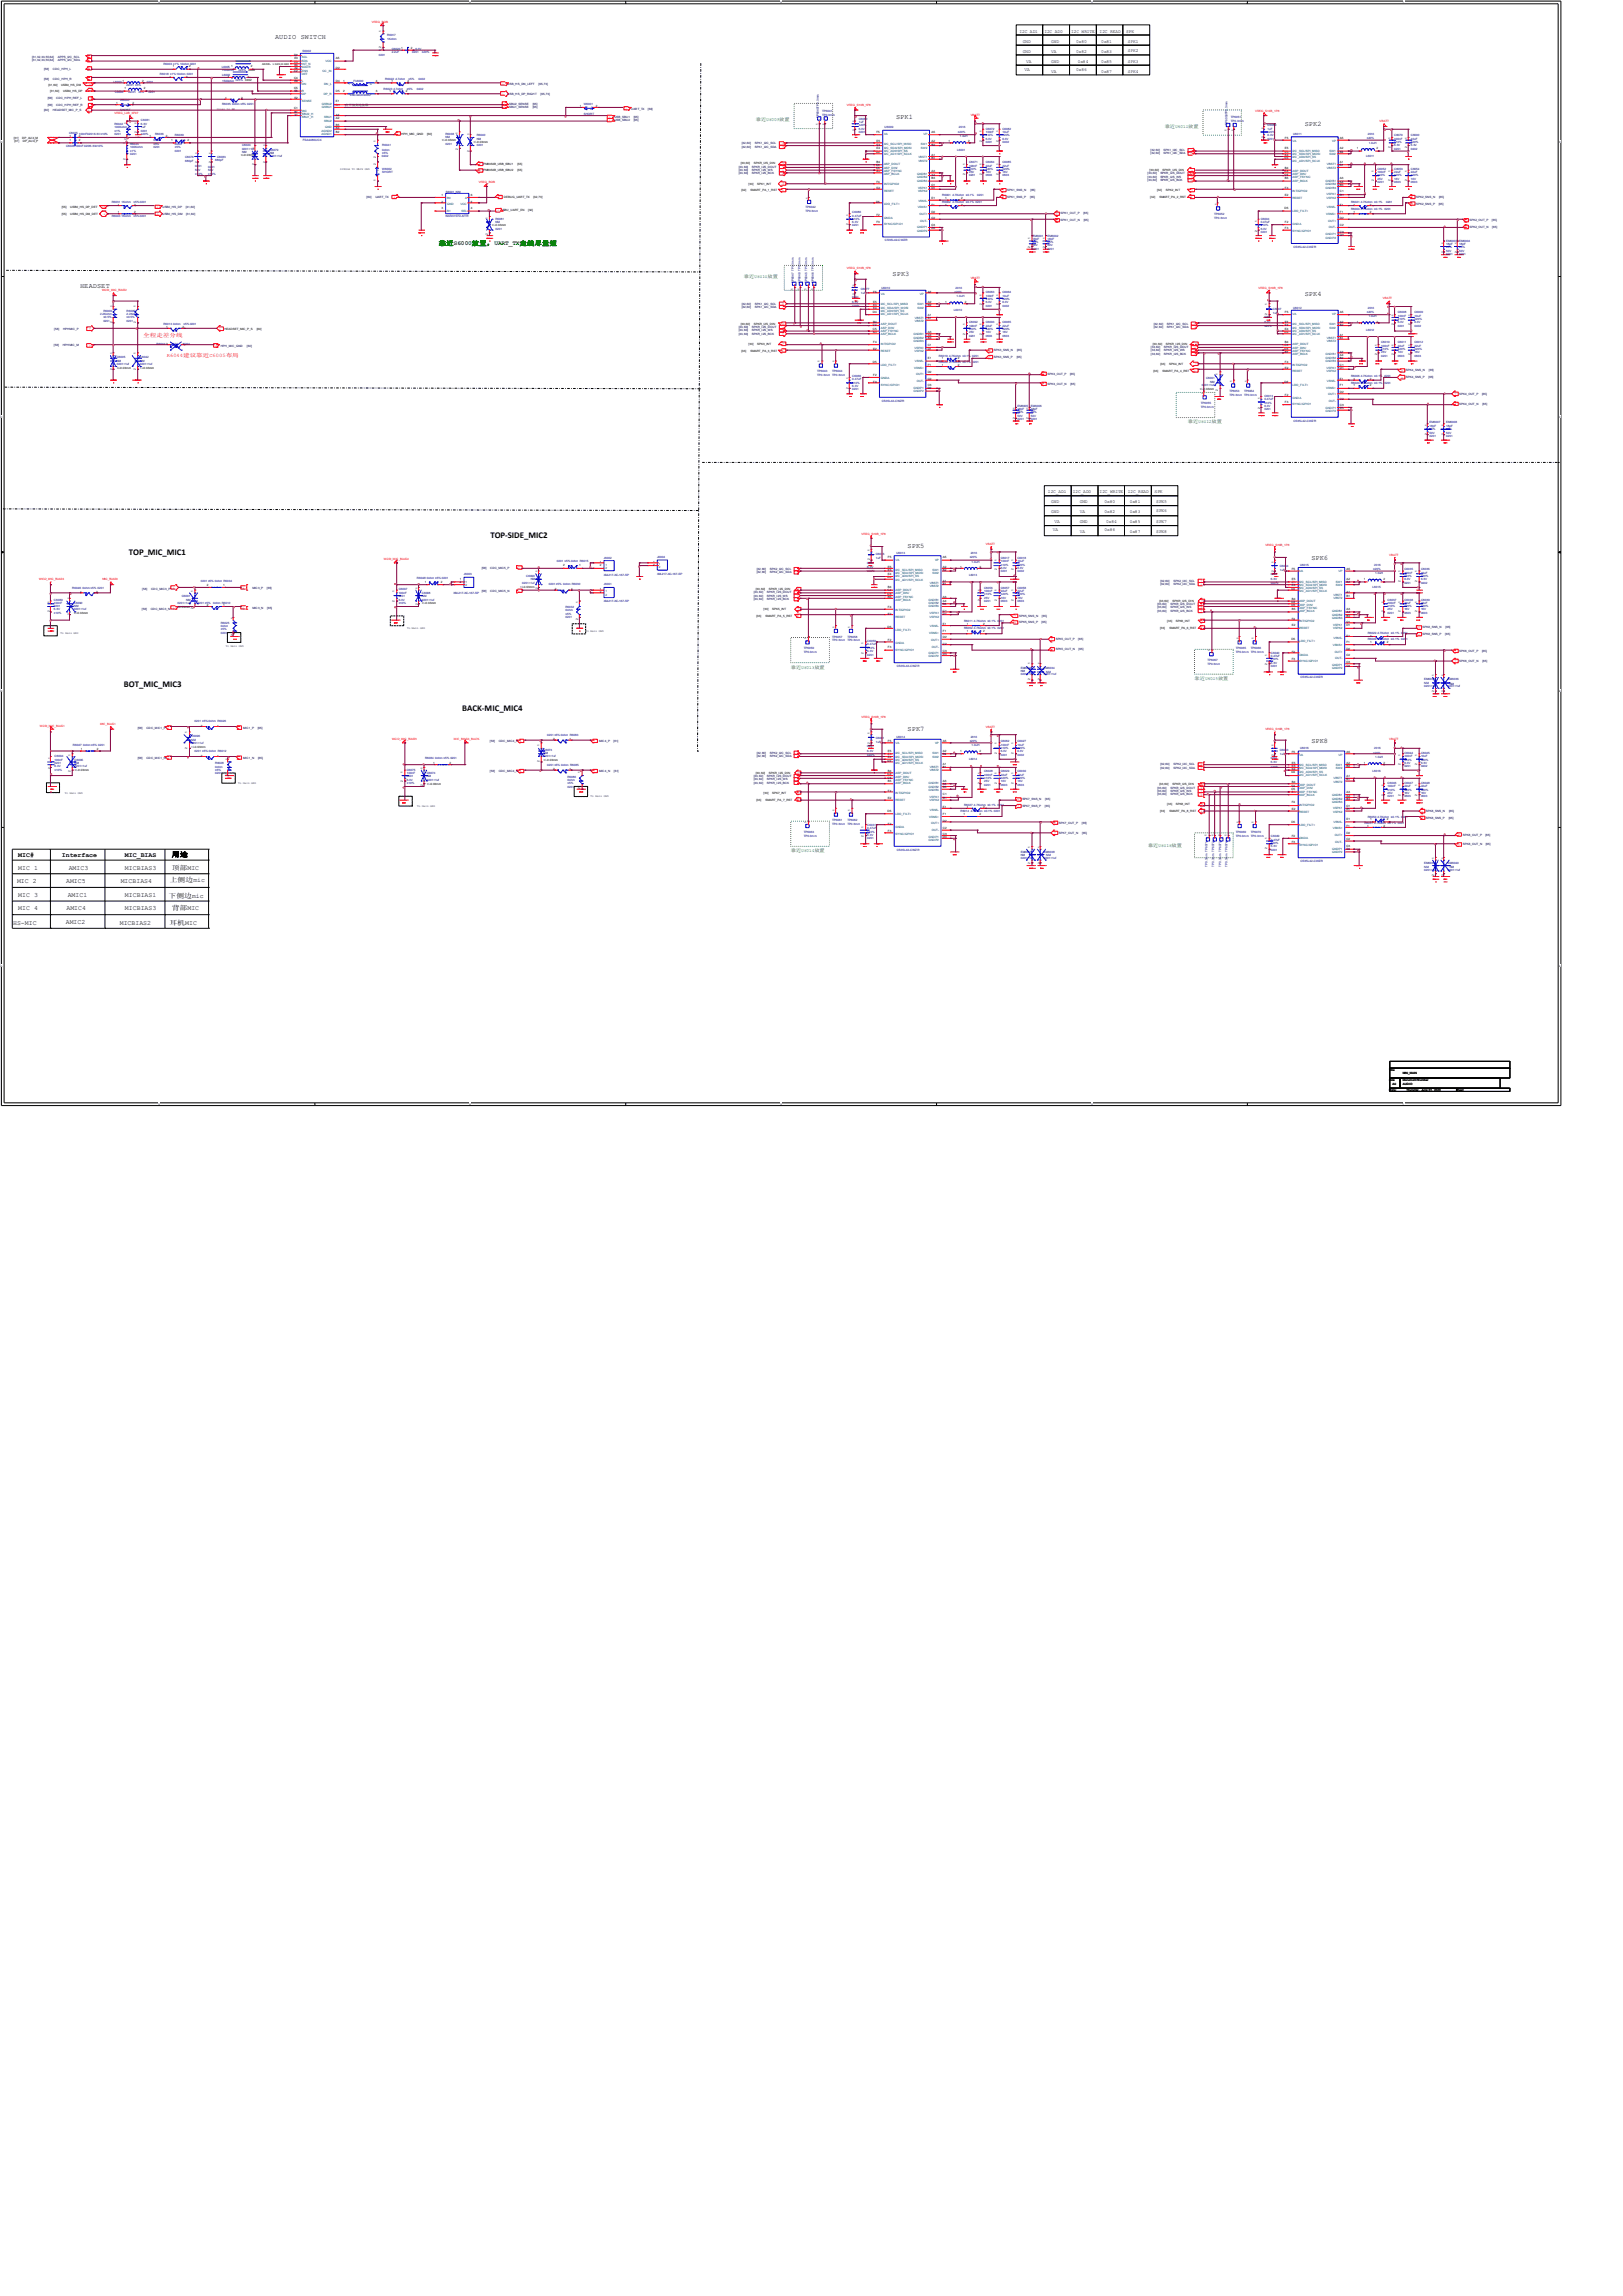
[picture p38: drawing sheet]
<svg xmlns="http://www.w3.org/2000/svg" width="210mm" height="297mm" viewBox="0 0 210 297" stroke-linecap="round" stroke-linejoin="round" font-family="sans-serif">
<defs><g id="words">
<g font-size="1.1">
<text x="16.7" y="71.8">TOP_MIC_MIC1</text>
<text x="63.5" y="69.6">TOP-SIDE_MIC2</text>
<text x="16" y="88.8">BOT_MIC_MIC3</text>
<text x="59.8" y="92">BACK-MIC_MIC4</text>
</g>
<g font-size=".9">
<text x="35.6" y="5">AUDIO SWITCH</text>
<text x="116" y="15.4">SPK1</text>
<text x="168.8" y="16.3">SPK2</text>
<text x="115.5" y="35.7">SPK3</text>
<text x="10.4" y="37.2">HEADSET</text>
<text x="168.8" y="38.3">SPK4</text>
<text x="117.4" y="70.9">SPK5</text>
<text x="169.7" y="72.4">SPK6</text>
<text x="117.4" y="94.6">SPK7</text>
<text x="169.7" y="96.1">SPK8</text>
</g>
<text font-size=".8" fill="#008000" x="56.8" y="31.8">靠近S6000放置，UART_TX走线尽量短</text>
<g font-size=".8">
<text x="2.4" y="112.6">MIC 1</text>
<text x="2.4" y="110.8">MIC#</text>
<text x="8" y="110.8">Interface</text>
<text x="8.9" y="112.5">AMIC3</text>
<text x="16.2" y="110.8">MIC_BIAS</text>
<text x="16.2" y="112.6">MICBIAS3</text>
<text x="22.2" y="112.6">顶部MIC</text>
<text x="22.2" y="110.8">用途</text>
<text x="1.7" y="119.6">HS-MIC</text>
<text x="2.2" y="114.2">MIC 2</text>
<text x="2.4" y="117.7">MIC 4</text>
<text x="2.4" y="116">MIC 3</text>
<text x="8.5" y="119.5">AMIC2</text>
<text x="8.6" y="114.2">AMIC5</text>
<text x="8.6" y="117.8">AMIC4</text>
<text x="8.8" y="116">AMIC1</text>
<text x="15.5" y="119.6">MICBIAS2</text>
<text x="15.6" y="114.2">MICBIAS4</text>
<text x="16.2" y="116">MICBIAS1</text>
<text x="16.2" y="117.7">MICBIAS3</text>
<text x="21.8" y="116.2">下侧边mic</text>
<text x="21.9" y="119.6">耳机MIC</text>
<text x="22" y="114.1">上侧边mic</text>
<text x="22.2" y="117.7">背部MIC</text>
</g>
<g font-size=".7" fill="#f00">
<text x="18.5" y="43.6">全程走差分线</text>
<text x="21.6" y="46.1">R6044建议靠近C6005布局</text>
</g>
<g font-size=".6">
<text x="131.9" y="4.2">I2C_AD1</text>
<text x="132.3" y="5.5">GND</text>
<text x="135.1" y="4.2">I2C_AD0</text>
<text x="136" y="5.5">GND</text>
<text x="138.6" y="4.2">I2C_WRITE</text>
<text x="139.2" y="5.5">0x80</text>
<text x="142.3" y="4.2">I2C_READ</text>
<text x="142.5" y="5.5">0x81</text>
<text x="145.7" y="4.2">SPK</text>
<text x="145.9" y="5.5">SPK1</text>
<text x="132.3" y="6.8">GND</text>
<text x="132.5" y="9.2">VA</text>
<text x="132.8" y="8.1">VA</text>
<text x="136" y="8.1">GND</text>
<text x="136" y="9.4">VA</text>
<text x="136" y="6.8">VA</text>
<text x="139.2" y="9.2">0x86</text>
<text x="139.2" y="6.8">0x82</text>
<text x="139.4" y="8.1">0x84</text>
<text x="142.5" y="8.1">0x85</text>
<text x="142.5" y="6.8">0x83</text>
<text x="142.5" y="9.4">0x87</text>
<text x="145.9" y="6.7">SPK2</text>
<text x="145.9" y="8.1">SPK3</text>
<text x="145.9" y="9.4">SPK4</text>
<text x="135.6" y="63.8">I2C_AD1</text>
<text x="136" y="65.1">GND</text>
<text x="138.8" y="63.8">I2C_AD0</text>
<text x="139.7" y="65.1">GND</text>
<text x="142.3" y="63.8">I2C_WRITE</text>
<text x="142.9" y="65.1">0x80</text>
<text x="145.9" y="63.8">I2C_READ</text>
<text x="146.2" y="65.1">0x81</text>
<text x="149.4" y="63.8">SPK</text>
<text x="149.6" y="65.1">SPK5</text>
<text x="136" y="66.4">GND</text>
<text x="136.2" y="68.7">VA</text>
<text x="136.4" y="67.7">VA</text>
<text x="139.7" y="69">VA</text>
<text x="139.7" y="67.7">GND</text>
<text x="139.7" y="66.4">VA</text>
<text x="142.9" y="68.7">0x86</text>
<text x="142.9" y="66.4">0x82</text>
<text x="143.1" y="67.7">0x84</text>
<text x="146.2" y="69">0x87</text>
<text x="146.2" y="66.4">0x83</text>
<text x="146.2" y="67.7">0x85</text>
<text x="149.6" y="69">SPK8</text>
<text x="149.6" y="67.7">SPK7</text>
<text x="149.6" y="66.3">SPK6</text>
</g>
<g font-size=".6" fill="#008000">
<text x="97.8" y="15.7">靠近U6009放置</text>
<text x="150.7" y="16.5">靠近U6011放置</text>
<text x="96.3" y="35.9">靠近U6010放置</text>
<text x="153.7" y="54.7">靠近U6012放置</text>
<text x="102.3" y="86.5">靠近U6013放置</text>
<text x="154.6" y="88">靠近U6015放置</text>
<text x="102.3" y="110.2">靠近U6014放置</text>
<text x="148.5" y="109.6">靠近U6016放置</text>
</g>
<g font-size=".4" fill="#f00">
<text x="48.1" y="3">VREG_BOB</text>
<text x="11.3" y="7.5">o</text>
<text x="11.3" y="7.9">o</text>
<text x="11.3" y="9">o</text>
<text x="11.3" y="10.3">o</text>
<text x="11.5" y="11">o</text>
<text x="11.7" y="11.8">o</text>
<text x="65" y="11">o</text>
<text x="7.2" y="17.8" transform="rotate(-180 7.2 17.8)">o</text>
<text x="11.3" y="14.4">o</text>
<text x="12" y="12.7" transform="rotate(-180 12 12.7)">o</text>
<text x="12" y="13.5" transform="rotate(-180 12 13.5)">o</text>
<text x="14.8" y="14.7">VREG_L2B_3P07</text>
<text x="51.3" y="17.4">o</text>
<text x="65" y="12.2">o</text>
<text x="65.2" y="13.5">o</text>
<text x="65.2" y="14">o</text>
<text x="78.8" y="15.3">o</text>
<text x="78.8" y="15.7">o</text>
<text x="81" y="14.2">o</text>
<text x="109.6" y="13.7">VREG_S10B_1P8</text>
<text x="125.6" y="15">VBATT</text>
<text x="162.4" y="14.5">VREG_S10B_1P8</text>
<text x="178.5" y="15.8">VBATT</text>
<text x="7.2" y="18.2" transform="rotate(-180 7.2 18.2)">o</text>
<text x="62" y="23.7">VREG_BOB</text>
<text x="62.2" y="21.1" transform="rotate(-180 62.2 21.1)">o</text>
<text x="62.2" y="22" transform="rotate(-180 62.2 22)">o</text>
<text x="101.4" y="18.5" transform="rotate(-180 101.4 18.5)">o</text>
<text x="101.4" y="18.9" transform="rotate(-180 101.4 18.9)">o</text>
<text x="101.4" y="21.5" transform="rotate(-180 101.4 21.5)">o</text>
<text x="101.4" y="21.9" transform="rotate(-180 101.4 21.9)">o</text>
<text x="101.4" y="22.4" transform="rotate(-180 101.4 22.4)">o</text>
<text x="101.5" y="21.1" transform="rotate(-180 101.5 21.1)">o</text>
<text x="101.5" y="23.7" transform="rotate(-180 101.5 23.7)">o</text>
<text x="154.3" y="19.3" transform="rotate(-180 154.3 19.3)">o</text>
<text x="154.3" y="19.8" transform="rotate(-180 154.3 19.8)">o</text>
<text x="154.3" y="22.4" transform="rotate(-180 154.3 22.4)">o</text>
<text x="154.3" y="22.8" transform="rotate(-180 154.3 22.8)">o</text>
<text x="154.3" y="23.2" transform="rotate(-180 154.3 23.2)">o</text>
<text x="154.4" y="21.9" transform="rotate(-180 154.4 21.9)">o</text>
<text x="13.4" y="26.9">o</text>
<text x="13.4" y="27.8">o</text>
<text x="20.3" y="26.9">o</text>
<text x="20.3" y="27.8">o</text>
<text x="51" y="25.7">o</text>
<text x="64.4" y="27.3">o</text>
<text x="64.7" y="25.4" transform="rotate(-180 64.7 25.4)">o</text>
<text x="101.2" y="24.8">o</text>
<text x="129.9" y="24.5" transform="rotate(-180 129.9 24.5)">o</text>
<text x="129.9" y="25.4" transform="rotate(-180 129.9 25.4)">o</text>
<text x="136.8" y="27.6" transform="rotate(-180 136.8 27.6)">o</text>
<text x="136.8" y="28.4" transform="rotate(-180 136.8 28.4)">o</text>
<text x="154.1" y="25.7">o</text>
<text x="154.4" y="24.5" transform="rotate(-180 154.4 24.5)">o</text>
<text x="182.8" y="25.4" transform="rotate(-180 182.8 25.4)">o</text>
<text x="182.8" y="26.2" transform="rotate(-180 182.8 26.2)">o</text>
<text x="189.8" y="28.4" transform="rotate(-180 189.8 28.4)">o</text>
<text x="189.8" y="29.3" transform="rotate(-180 189.8 29.3)">o</text>
<text x="109.6" y="34.8">VREG_S10B_1P8</text>
<text x="13.2" y="37.6">WCD_MIC_BIAS2</text>
<text x="101.4" y="39.2" transform="rotate(-180 101.4 39.2)">o</text>
<text x="101.4" y="39.6" transform="rotate(-180 101.4 39.6)">o</text>
<text x="101.5" y="41.8" transform="rotate(-180 101.5 41.8)">o</text>
<text x="125.6" y="36.1">VBATT</text>
<text x="154.7" y="41.8" transform="rotate(-180 154.7 41.8)">o</text>
<text x="162.8" y="37.4">VREG_S10B_1P8</text>
<text x="178.9" y="38.7">VBATT</text>
<text x="11.8" y="42.5" transform="rotate(-180 11.8 42.5)">o</text>
<text x="11.8" y="44.6" transform="rotate(-180 11.8 44.6)">o</text>
<text x="27.9" y="44.8">o</text>
<text x="28.4" y="42.7">o</text>
<text x="101.2" y="45.5">o</text>
<text x="101.4" y="42.2" transform="rotate(-180 101.4 42.2)">o</text>
<text x="101.4" y="42.7" transform="rotate(-180 101.4 42.7)">o</text>
<text x="101.4" y="43.1" transform="rotate(-180 101.4 43.1)">o</text>
<text x="101.5" y="44.4" transform="rotate(-180 101.5 44.4)">o</text>
<text x="128.2" y="45.3" transform="rotate(-180 128.2 45.3)">o</text>
<text x="128.2" y="46.1" transform="rotate(-180 128.2 46.1)">o</text>
<text x="154.7" y="42.2" transform="rotate(-180 154.7 42.2)">o</text>
<text x="154.7" y="44.8" transform="rotate(-180 154.7 44.8)">o</text>
<text x="154.7" y="45.3" transform="rotate(-180 154.7 45.3)">o</text>
<text x="154.7" y="45.7" transform="rotate(-180 154.7 45.7)">o</text>
<text x="154.8" y="44.4" transform="rotate(-180 154.8 44.4)">o</text>
<text x="154.8" y="47" transform="rotate(-180 154.8 47)">o</text>
<text x="181.6" y="47.8" transform="rotate(-180 181.6 47.8)">o</text>
<text x="135.1" y="48.3" transform="rotate(-180 135.1 48.3)">o</text>
<text x="135.1" y="49.6" transform="rotate(-180 135.1 49.6)">o</text>
<text x="154.5" y="48.1">o</text>
<text x="181.6" y="48.7" transform="rotate(-180 181.6 48.7)">o</text>
<text x="188.5" y="50.9" transform="rotate(-180 188.5 50.9)">o</text>
<text x="188.5" y="52.2" transform="rotate(-180 188.5 52.2)">o</text>
<text x="111.5" y="69.2">VREG_S10B_1P8</text>
<text x="127.5" y="70.4">VBATT</text>
<text x="163.7" y="70.7">VREG_S10B_1P8</text>
<text x="179.8" y="72">VBATT</text>
<text x="5.1" y="75">WCD_MIC_BIAS3</text>
<text x="13.2" y="75">MIC_BIAS3</text>
<text x="22.4" y="76.2">o</text>
<text x="31.4" y="76.2">o</text>
<text x="49.7" y="72.4">WCD_MIC_BIAS4</text>
<text x="67.1" y="73.6">o</text>
<text x="67.1" y="76.6">o</text>
<text x="103.4" y="73.5" transform="rotate(-180 103.4 73.5)">o</text>
<text x="103.4" y="74" transform="rotate(-180 103.4 74)">o</text>
<text x="103.4" y="76.5" transform="rotate(-180 103.4 76.5)">o</text>
<text x="103.4" y="77" transform="rotate(-180 103.4 77)">o</text>
<text x="103.4" y="77.4" transform="rotate(-180 103.4 77.4)">o</text>
<text x="103.4" y="76.1" transform="rotate(-180 103.4 76.1)">o</text>
<text x="155.6" y="75.1" transform="rotate(-180 155.6 75.1)">o</text>
<text x="155.6" y="75.5" transform="rotate(-180 155.6 75.5)">o</text>
<text x="155.7" y="77.6" transform="rotate(-180 155.7 77.6)">o</text>
<text x="22.4" y="78.7">o</text>
<text x="31.4" y="78.7">o</text>
<text x="103.1" y="79.8">o</text>
<text x="103.4" y="78.7" transform="rotate(-180 103.4 78.7)">o</text>
<text x="131.5" y="79.6" transform="rotate(-180 131.5 79.6)">o</text>
<text x="131.5" y="80.4" transform="rotate(-180 131.5 80.4)">o</text>
<text x="136.2" y="82.6" transform="rotate(-180 136.2 82.6)">o</text>
<text x="136.2" y="83.9" transform="rotate(-180 136.2 83.9)">o</text>
<text x="155.4" y="81.3">o</text>
<text x="155.6" y="78.1" transform="rotate(-180 155.6 78.1)">o</text>
<text x="155.6" y="78.5" transform="rotate(-180 155.6 78.5)">o</text>
<text x="155.6" y="79" transform="rotate(-180 155.6 79)">o</text>
<text x="155.7" y="80.2" transform="rotate(-180 155.7 80.2)">o</text>
<text x="183.7" y="81.1" transform="rotate(-180 183.7 81.1)">o</text>
<text x="183.7" y="82" transform="rotate(-180 183.7 82)">o</text>
<text x="188.5" y="84.1" transform="rotate(-180 188.5 84.1)">o</text>
<text x="188.5" y="85.4" transform="rotate(-180 188.5 85.4)">o</text>
<text x="5.2" y="94">WCD_MIC_BIAS1</text>
<text x="12.9" y="93.8">MIC_BIAS1</text>
<text x="30.7" y="94.3">o</text>
<text x="50.7" y="95.7">WCD_MIC_BIAS3</text>
<text x="58.7" y="95.7">MIC_BIAS3_BACK</text>
<text x="77" y="95.8" transform="rotate(-180 77 95.8)">o</text>
<text x="111.5" y="92.9">VREG_S10B_1P8</text>
<text x="127.5" y="94.2">VBATT</text>
<text x="163.7" y="94.4">VREG_S10B_1P8</text>
<text x="179.8" y="95.7">VBATT</text>
<text x="30.7" y="98.2">o</text>
<text x="77" y="99.7" transform="rotate(-180 77 99.7)">o</text>
<text x="103.4" y="97.3" transform="rotate(-180 103.4 97.3)">o</text>
<text x="103.4" y="97.7" transform="rotate(-180 103.4 97.7)">o</text>
<text x="103.4" y="100.3" transform="rotate(-180 103.4 100.3)">o</text>
<text x="103.4" y="100.8" transform="rotate(-180 103.4 100.8)">o</text>
<text x="103.4" y="101.2" transform="rotate(-180 103.4 101.2)">o</text>
<text x="103.4" y="99.9" transform="rotate(-180 103.4 99.9)">o</text>
<text x="155.6" y="98.8" transform="rotate(-180 155.6 98.8)">o</text>
<text x="155.6" y="99.2" transform="rotate(-180 155.6 99.2)">o</text>
<text x="155.6" y="101.8" transform="rotate(-180 155.6 101.8)">o</text>
<text x="155.7" y="101.4" transform="rotate(-180 155.7 101.4)">o</text>
<text x="103.1" y="103.6">o</text>
<text x="103.4" y="102.4" transform="rotate(-180 103.4 102.4)">o</text>
<text x="131.9" y="103.3" transform="rotate(-180 131.9 103.3)">o</text>
<text x="131.9" y="104.2" transform="rotate(-180 131.9 104.2)">o</text>
<text x="136.6" y="106.3" transform="rotate(-180 136.6 106.3)">o</text>
<text x="136.6" y="107.7" transform="rotate(-180 136.6 107.7)">o</text>
<text x="155.4" y="105.1">o</text>
<text x="155.6" y="102.2" transform="rotate(-180 155.6 102.2)">o</text>
<text x="155.6" y="102.7" transform="rotate(-180 155.6 102.7)">o</text>
<text x="155.7" y="104" transform="rotate(-180 155.7 104)">o</text>
<text x="184.1" y="104.9" transform="rotate(-180 184.1 104.9)">o</text>
<text x="184.1" y="105.7" transform="rotate(-180 184.1 105.7)">o</text>
<text x="188.9" y="107.9" transform="rotate(-180 188.9 107.9)">o</text>
<text x="188.9" y="109.2" transform="rotate(-180 188.9 109.2)">o</text>
</g>
<g font-size=".4">
<text x="49.3" y="4.1" transform="rotate(-90 49.3 4.1)">1</text>
<text x="6.3" y="11.1">[31,60]</text>
<text x="6.5" y="11.9">[31,60]</text>
<text x="7.9" y="11.1">USB0_HS_DM</text>
<text x="8.2" y="11.9">USB0_HS_DP</text>
<text x="15.9" y="10.7">1</text>
<text x="16.1" y="11.5">1</text>
<text x="18.4" y="10.7">2</text>
<text x="18.6" y="11.5">2</text>
<text x="21.9" y="10">1</text>
<text x="22.3" y="8.7">1</text>
<text x="24" y="10">2</text>
<text x="24.5" y="8.7">2</text>
<text x="29.5" y="10">1</text>
<text x="29.9" y="8.7">1</text>
<text x="31.7" y="10.5">0402</text>
<text x="32" y="10">2</text>
<text x="32.2" y="9.2">0402</text>
<text x="32.5" y="8.7">2</text>
<text x="33.9" y="8.4">ADDR：L:42H,H:43H</text>
<text x="38" y="9.4">C2</text>
<text x="38" y="8.1">C3</text>
<text x="38" y="10.2">C4</text>
<text x="38" y="11.5">C5</text>
<text x="38" y="7.2">D3</text>
<text x="38.1" y="8.9">A4</text>
<text x="38.1" y="8.5">B4</text>
<text x="38.1" y="7.6">E3</text>
<text x="38.1" y="10.7">E4</text>
<text x="38.1" y="11.9">E5</text>
<text x="43.5" y="7.6">A5</text>
<text x="43.5" y="8.9">D2</text>
<text x="43.5" y="10.7">D4</text>
<text x="43.5" y="11.9">D5</text>
<text x="44.4" y="10.7">1</text>
<text x="44.4" y="11.9">2</text>
<text x="48.6" y="10.7">4</text>
<text x="48.6" y="11.9">3</text>
<text x="49.3" y="6.2" transform="rotate(-90 49.3 6.2)">2</text>
<text x="50.4" y="11.9">1</text>
<text x="50.7" y="10.7">1</text>
<text x="51.9" y="6.4">1</text>
<text x="52.5" y="11.9">2</text>
<text x="52.7" y="10.7">2</text>
<text x="53.1" y="6.4">2</text>
<text x="1.8" y="18">[31]</text>
<text x="2.9" y="18">DP_AUX_M</text>
<text x="9" y="17.8">1</text>
<text x="10.2" y="17.8">2</text>
<text x="15" y="13.5">1</text>
<text x="16.4" y="16" transform="rotate(-90 16.4 16)">1</text>
<text x="17.1" y="13.5">2</text>
<text x="17.7" y="17.3" transform="rotate(-90 17.7 17.3)">2</text>
<text x="17.7" y="16" transform="rotate(-90 17.7 16)">1</text>
<text x="19.3" y="17.8">1</text>
<text x="21.5" y="17.8">2</text>
<text x="28.1" y="14.2">Close to SW</text>
<text x="29.1" y="12.8">1</text>
<text x="31.2" y="12.8">2</text>
<text x="38" y="14.1">C1</text>
<text x="38.1" y="15">A1</text>
<text x="38.1" y="14.6">B1</text>
<text x="38.1" y="12.8">E2</text>
<text x="43.5" y="15.4">A2</text>
<text x="43.5" y="15">A3</text>
<text x="43.5" y="17.1">B2</text>
<text x="43.5" y="16.7">B3</text>
<text x="43.5" y="16.3">B5</text>
<text x="43.5" y="13.7">D1</text>
<text x="43.5" y="13.3">E1</text>
<text x="44.7" y="13.8">分开接到连接器</text>
<text x="51.9" y="17.4">HPH_MIC_GND</text>
<text x="55.3" y="17.4">[60]</text>
<text x="59.2" y="17.3" transform="rotate(-90 59.2 17.3)">1</text>
<text x="60.7" y="17.5" transform="rotate(-90 60.7 17.5)">1</text>
<text x="75" y="13.9">1</text>
<text x="77.1" y="13.9">2</text>
<text x="105.9" y="16.2" transform="rotate(-90 105.9 16.2)">1</text>
<text x="106.7" y="16.2" transform="rotate(-90 106.7 16.2)">1</text>
<text x="110.6" y="17" transform="rotate(-90 110.6 17)">2</text>
<text x="110.6" y="15.8" transform="rotate(-90 110.6 15.8)">1</text>
<text x="113.4" y="17.1">F5</text>
<text x="120.5" y="17.1">A5</text>
<text x="127" y="17.1" transform="rotate(-90 127 17.1)">1</text>
<text x="129.2" y="17.1" transform="rotate(-90 129.2 17.1)">1</text>
<text x="158.8" y="17" transform="rotate(-90 158.8 17)">1</text>
<text x="159.6" y="17" transform="rotate(-90 159.6 17)">1</text>
<text x="163.5" y="17.9" transform="rotate(-90 163.5 17.9)">2</text>
<text x="163.5" y="16.7" transform="rotate(-90 163.5 16.7)">1</text>
<text x="166.3" y="18">F5</text>
<text x="173.4" y="18">A5</text>
<text x="179.9" y="17.9" transform="rotate(-90 179.9 17.9)">1</text>
<text x="182.1" y="17.9" transform="rotate(-90 182.1 17.9)">1</text>
<text x="1.9" y="18.4">[31]</text>
<text x="3" y="18.4">DP_AUX_P</text>
<text x="9" y="18.2">1</text>
<text x="10.2" y="18.2">2</text>
<text x="16.3" y="20.7" transform="rotate(-90 16.3 20.7)">2</text>
<text x="16.3" y="18.6" transform="rotate(-90 16.3 18.6)">1</text>
<text x="16.4" y="18.1" transform="rotate(-90 16.4 18.1)">2</text>
<text x="22.1" y="18.2">1</text>
<text x="24.2" y="18.2">2</text>
<text x="25.6" y="21.1" transform="rotate(-90 25.6 21.1)">2</text>
<text x="25.6" y="19.9" transform="rotate(-90 25.6 19.9)">1</text>
<text x="27.3" y="21.1" transform="rotate(-90 27.3 21.1)">2</text>
<text x="27.3" y="19.9" transform="rotate(-90 27.3 19.9)">1</text>
<text x="31.1" y="20.2">+/-0.03mm</text>
<text x="32.9" y="21.3" transform="rotate(-90 32.9 21.3)">2</text>
<text x="32.9" y="19.2" transform="rotate(-90 32.9 19.2)">1</text>
<text x="34.4" y="21" transform="rotate(-90 34.4 21)">2</text>
<text x="34.4" y="18.9" transform="rotate(-90 34.4 18.9)">1</text>
<text x="44" y="22">SINGLE TO MAIN GND</text>
<text x="48.6" y="23.4" transform="rotate(-90 48.6 23.4)">1</text>
<text x="48.6" y="21.4" transform="rotate(-90 48.6 21.4)">2</text>
<text x="48.6" y="20.5" transform="rotate(-90 48.6 20.5)">2</text>
<text x="48.6" y="18.4" transform="rotate(-90 48.6 18.4)">1</text>
<text x="57.2" y="18.3">+/-0.03mm</text>
<text x="59.2" y="19.4" transform="rotate(-90 59.2 19.4)">2</text>
<text x="60.7" y="19.6" transform="rotate(-90 60.7 19.6)">2</text>
<text x="61.3" y="18.5">+/-0.03mm</text>
<text x="62.5" y="21.3">PM8350B_USB_SBU1</text>
<text x="62.5" y="22.2">PM8350B_USB_SBU2</text>
<text x="66.9" y="21.3">[55]</text>
<text x="66.9" y="22.2">[55]</text>
<text x="95.8" y="21.3">[33,60]</text>
<text x="96.9" y="23.9">[33]</text>
<text x="97.5" y="21.3">SPKR_I2S_DIN</text>
<text x="98" y="23.9">SPK1_INT</text>
<text x="113.4" y="21.5">C4</text>
<text x="113.4" y="21.9">C5</text>
<text x="113.4" y="19.7">D4</text>
<text x="113.4" y="21">B4</text>
<text x="113.4" y="22.3">B5</text>
<text x="113.4" y="18.9">E3</text>
<text x="113.4" y="19.3">E4</text>
<text x="113.4" y="18.4">E5</text>
<text x="113.4" y="23.6">F4</text>
<text x="120.5" y="20.2">A1</text>
<text x="120.5" y="18.4">A2</text>
<text x="120.5" y="22.3">A3</text>
<text x="120.5" y="22.7">A4</text>
<text x="120.5" y="20.6">B1</text>
<text x="120.5" y="18.9">B2</text>
<text x="120.5" y="23.2">B3</text>
<text x="122.7" y="18.4">1</text>
<text x="124.9" y="22.6" transform="rotate(-90 124.9 22.6)">2</text>
<text x="124.9" y="21.4" transform="rotate(-90 124.9 21.4)">1</text>
<text x="125.3" y="18.4">2</text>
<text x="127" y="22.6" transform="rotate(-90 127 22.6)">2</text>
<text x="127" y="21.4" transform="rotate(-90 127 21.4)">1</text>
<text x="127" y="18.3" transform="rotate(-90 127 18.3)">2</text>
<text x="129.2" y="22.6" transform="rotate(-90 129.2 22.6)">2</text>
<text x="129.2" y="21.4" transform="rotate(-90 129.2 21.4)">1</text>
<text x="129.2" y="18.3" transform="rotate(-90 129.2 18.3)">2</text>
<text x="148.7" y="22.1">[33,60]</text>
<text x="150.4" y="22.1">SPKR_I2S_DIN</text>
<text x="166.2" y="22.3">C4</text>
<text x="166.2" y="22.7">C5</text>
<text x="166.2" y="20.6">D4</text>
<text x="166.3" y="21.9">B4</text>
<text x="166.3" y="23.2">B5</text>
<text x="166.3" y="19.7">E3</text>
<text x="166.3" y="20.2">E4</text>
<text x="166.3" y="19.3">E5</text>
<text x="173.4" y="21">A1</text>
<text x="173.4" y="19.3">A2</text>
<text x="173.4" y="23.2">A3</text>
<text x="173.4" y="23.6">A4</text>
<text x="173.4" y="21.5">B1</text>
<text x="173.4" y="19.7">B2</text>
<text x="175.6" y="19.3">1</text>
<text x="177.8" y="23.5" transform="rotate(-90 177.8 23.5)">2</text>
<text x="177.8" y="22.2" transform="rotate(-90 177.8 22.2)">1</text>
<text x="178.1" y="19.3">2</text>
<text x="179.9" y="23.5" transform="rotate(-90 179.9 23.5)">2</text>
<text x="179.9" y="22.2" transform="rotate(-90 179.9 22.2)">1</text>
<text x="179.9" y="19.2" transform="rotate(-90 179.9 19.2)">2</text>
<text x="182.1" y="23.5" transform="rotate(-90 182.1 23.5)">2</text>
<text x="182.1" y="22.2" transform="rotate(-90 182.1 22.2)">1</text>
<text x="182.1" y="19.2" transform="rotate(-90 182.1 19.2)">2</text>
<text x="8" y="26.9">[55]</text>
<text x="8" y="27.8">[55]</text>
<text x="9.1" y="26.9">USB0_HS_DP_DET</text>
<text x="9.1" y="27.8">USB0_HS_DM_DET</text>
<text x="15.2" y="27.5">1</text>
<text x="15.2" y="26.6">1</text>
<text x="17.3" y="27.5">2</text>
<text x="17.3" y="26.6">2</text>
<text x="57.1" y="25.4">1</text>
<text x="57.1" y="26.2">2</text>
<text x="57.1" y="27.1">3</text>
<text x="60.9" y="27.1">4</text>
<text x="60.9" y="26.2">5</text>
<text x="60.9" y="25.4">6</text>
<text x="63.1" y="28.3" transform="rotate(-90 63.1 28.3)">1</text>
<text x="63.6" y="29.3">+/-0.03mm</text>
<text x="65" y="27.3">SBU_UART_EN</text>
<text x="65.2" y="25.6">DEBUG_UART_TX</text>
<text x="68.3" y="27.3">[32]</text>
<text x="69" y="25.6">[32,73]</text>
<text x="95.9" y="24.8">[32]</text>
<text x="97.1" y="24.8">SMART_PA_1_RST</text>
<text x="104.6" y="25.7" transform="rotate(-90 104.6 25.7)">1</text>
<text x="109.8" y="29.1" transform="rotate(-90 109.8 29.1)">2</text>
<text x="109.8" y="27.9" transform="rotate(-90 109.8 27.9)">1</text>
<text x="113.4" y="26.2">D5</text>
<text x="113.4" y="24.5">E2</text>
<text x="113.4" y="27.9">F2</text>
<text x="113.4" y="28.8">F3</text>
<text x="120.5" y="24">C1</text>
<text x="120.5" y="28.4">C2</text>
<text x="120.5" y="29.2">C3</text>
<text x="120.5" y="24.5">D1</text>
<text x="120.5" y="27.5">D2</text>
<text x="120.5" y="29.7">D3</text>
<text x="120.5" y="25.8">E1</text>
<text x="120.5" y="26.6">F1</text>
<text x="122.3" y="26.6">1</text>
<text x="122.3" y="25.8">1</text>
<text x="124.4" y="26.6">2</text>
<text x="124.4" y="25.8">2</text>
<text x="148.8" y="25.7">[32]</text>
<text x="149.7" y="24.7">[32]</text>
<text x="150" y="25.7">SMART_PA_2_RST</text>
<text x="150.9" y="24.7">SPK2_INT</text>
<text x="157.5" y="26.6" transform="rotate(-90 157.5 26.6)">1</text>
<text x="162.6" y="30" transform="rotate(-90 162.6 30)">2</text>
<text x="162.6" y="28.7" transform="rotate(-90 162.6 28.7)">1</text>
<text x="166.2" y="27.1">D5</text>
<text x="166.3" y="25.4">E2</text>
<text x="166.3" y="28.8">F2</text>
<text x="166.3" y="29.7">F3</text>
<text x="166.3" y="24.5">F4</text>
<text x="173.4" y="24">B3</text>
<text x="173.4" y="24.9">C1</text>
<text x="173.4" y="29.2">C2</text>
<text x="173.4" y="25.4">D1</text>
<text x="173.4" y="28.4">D2</text>
<text x="173.4" y="26.6">E1</text>
<text x="173.4" y="27.5">F1</text>
<text x="175.1" y="26.6">1</text>
<text x="175.1" y="27.5">1</text>
<text x="177.3" y="26.6">2</text>
<text x="177.3" y="27.5">2</text>
<text x="63.1" y="30.4" transform="rotate(-90 63.1 30.4)">2</text>
<text x="133.3" y="32.1" transform="rotate(-90 133.3 32.1)">2</text>
<text x="133.3" y="30.9" transform="rotate(-90 133.3 30.9)">1</text>
<text x="135.3" y="32.1" transform="rotate(-90 135.3 32.1)">2</text>
<text x="135.3" y="30.9" transform="rotate(-90 135.3 30.9)">1</text>
<text x="173.4" y="30.1">C3</text>
<text x="173.4" y="30.5">D3</text>
<text x="186.8" y="32.8" transform="rotate(-90 186.8 32.8)">2</text>
<text x="186.8" y="31.6" transform="rotate(-90 186.8 31.6)">1</text>
<text x="188.6" y="32.8" transform="rotate(-90 188.6 32.8)">2</text>
<text x="188.6" y="31.6" transform="rotate(-90 188.6 31.6)">1</text>
<text x="14.6" y="41.8" transform="rotate(-90 14.6 41.8)">2</text>
<text x="14.6" y="39.7" transform="rotate(-90 14.6 39.7)">1</text>
<text x="17.6" y="41.8" transform="rotate(-90 17.6 41.8)">2</text>
<text x="17.6" y="39.7" transform="rotate(-90 17.6 39.7)">1</text>
<text x="95.8" y="42">[33,60]</text>
<text x="97.5" y="42">SPKR_I2S_DIN</text>
<text x="102.6" y="37.5" transform="rotate(-90 102.6 37.5)">1</text>
<text x="103.5" y="37.5" transform="rotate(-90 103.5 37.5)">1</text>
<text x="104.4" y="37.5" transform="rotate(-90 104.4 37.5)">1</text>
<text x="105.2" y="37.5" transform="rotate(-90 105.2 37.5)">1</text>
<text x="110.6" y="38.2" transform="rotate(-90 110.6 38.2)">2</text>
<text x="110.6" y="36.9" transform="rotate(-90 110.6 36.9)">1</text>
<text x="112.9" y="40.5">D4</text>
<text x="113" y="41.7">B4</text>
<text x="113" y="39.6">E3</text>
<text x="113" y="40">E4</text>
<text x="113" y="39.2">E5</text>
<text x="113" y="37.8">F5</text>
<text x="120.1" y="40.9">A1</text>
<text x="120.1" y="39.2">A2</text>
<text x="120.1" y="41.3">B1</text>
<text x="120.1" y="37.8">A5</text>
<text x="120.1" y="39.6">B2</text>
<text x="122.3" y="39.2">1</text>
<text x="124.8" y="39.2">2</text>
<text x="127" y="39.5" transform="rotate(-90 127 39.5)">2</text>
<text x="127" y="38.2" transform="rotate(-90 127 38.2)">1</text>
<text x="129.2" y="39.5" transform="rotate(-90 129.2 39.5)">2</text>
<text x="129.2" y="38.2" transform="rotate(-90 129.2 38.2)">1</text>
<text x="164" y="40.7" transform="rotate(-90 164 40.7)">2</text>
<text x="164" y="39.5" transform="rotate(-90 164 39.5)">1</text>
<text x="166.3" y="41.7">E5</text>
<text x="166.3" y="40.5">F5</text>
<text x="173.4" y="41.7">A2</text>
<text x="173.4" y="40.5">A5</text>
<text x="175.6" y="41.7">1</text>
<text x="178.1" y="41.7">2</text>
<text x="180.3" y="40.8" transform="rotate(-90 180.3 40.8)">1</text>
<text x="182.5" y="40.8" transform="rotate(-90 182.5 40.8)">1</text>
<text x="14.6" y="47.9" transform="rotate(-90 14.6 47.9)">2</text>
<text x="14.6" y="45.8" transform="rotate(-90 14.6 45.8)">1</text>
<text x="15.1" y="47.8">+/-0.03mm</text>
<text x="17.6" y="47.9" transform="rotate(-90 17.6 47.9)">2</text>
<text x="17.6" y="45.8" transform="rotate(-90 17.6 45.8)">1</text>
<text x="18.1" y="47.8">+/-0.03mm</text>
<text x="21.5" y="42.4">1</text>
<text x="21.5" y="44.6">2</text>
<text x="23.6" y="42.4">2</text>
<text x="23.6" y="44.6">10201</text>
<text x="29" y="42.7">HEADSET_MIC_P_S</text>
<text x="33.2" y="42.7">[60]</text>
<text x="95.9" y="45.5">[33]</text>
<text x="96.9" y="44.6">[33]</text>
<text x="97.1" y="45.5">SMART_PA_3_RST</text>
<text x="98" y="44.6">SPK3_INT</text>
<text x="106.1" y="46.9" transform="rotate(-90 106.1 46.9)">1</text>
<text x="108" y="46.9" transform="rotate(-90 108 46.9)">1</text>
<text x="112.9" y="42.2">C4</text>
<text x="112.9" y="42.6">C5</text>
<text x="112.9" y="46.9">D5</text>
<text x="113" y="43.1">B5</text>
<text x="113" y="45.2">E2</text>
<text x="113" y="44.3">F4</text>
<text x="120.1" y="43.1">A3</text>
<text x="120.1" y="43.5">A4</text>
<text x="120.1" y="43.9">B3</text>
<text x="120.1" y="44.8">C1</text>
<text x="120.1" y="45.2">D1</text>
<text x="120.1" y="46.5">E1</text>
<text x="120.1" y="47.4">F1</text>
<text x="121.9" y="47.4">1</text>
<text x="121.9" y="46.5">1</text>
<text x="123.9" y="47.4">2</text>
<text x="123.9" y="46.5">2</text>
<text x="124.9" y="43.4" transform="rotate(-90 124.9 43.4)">2</text>
<text x="124.9" y="42.1" transform="rotate(-90 124.9 42.1)">1</text>
<text x="127" y="43.4" transform="rotate(-90 127 43.4)">2</text>
<text x="127" y="42.1" transform="rotate(-90 127 42.1)">1</text>
<text x="129.2" y="43.4" transform="rotate(-90 129.2 43.4)">2</text>
<text x="129.2" y="42.1" transform="rotate(-90 129.2 42.1)">1</text>
<text x="149.2" y="44.6">[33,60]</text>
<text x="150.1" y="47.2">[33]</text>
<text x="150.9" y="44.6">SPKR_I2S_DIN</text>
<text x="151.3" y="47.2">SPK4_INT</text>
<text x="166.2" y="44.8">C4</text>
<text x="166.2" y="45.2">C5</text>
<text x="166.2" y="43.1">D4</text>
<text x="166.3" y="44.3">B4</text>
<text x="166.3" y="45.6">B5</text>
<text x="166.3" y="47.8">E2</text>
<text x="166.3" y="42.2">E3</text>
<text x="166.3" y="42.6">E4</text>
<text x="166.3" y="46.9">F4</text>
<text x="173.4" y="43.5">A1</text>
<text x="173.4" y="45.6">A3</text>
<text x="173.4" y="46.1">A4</text>
<text x="173.4" y="43.9">B1</text>
<text x="173.4" y="42.2">B2</text>
<text x="173.4" y="46.5">B3</text>
<text x="173.4" y="47.4">C1</text>
<text x="173.4" y="47.8">D1</text>
<text x="178.2" y="45.9" transform="rotate(-90 178.2 45.9)">2</text>
<text x="178.2" y="44.7" transform="rotate(-90 178.2 44.7)">1</text>
<text x="180.3" y="45.9" transform="rotate(-90 180.3 45.9)">2</text>
<text x="180.3" y="44.7" transform="rotate(-90 180.3 44.7)">1</text>
<text x="180.3" y="42.1" transform="rotate(-90 180.3 42.1)">2</text>
<text x="182.5" y="45.9" transform="rotate(-90 182.5 45.9)">2</text>
<text x="182.5" y="44.7" transform="rotate(-90 182.5 44.7)">1</text>
<text x="182.5" y="42.1" transform="rotate(-90 182.5 42.1)">2</text>
<text x="109.8" y="50.3" transform="rotate(-90 109.8 50.3)">2</text>
<text x="109.8" y="49" transform="rotate(-90 109.8 49)">1</text>
<text x="113" y="48.6">F2</text>
<text x="113" y="49.5">F3</text>
<text x="120.1" y="49.1">C2</text>
<text x="120.1" y="50">C3</text>
<text x="120.1" y="48.2">D2</text>
<text x="120.1" y="50.4">D3</text>
<text x="131.4" y="52.9" transform="rotate(-90 131.4 52.9)">1</text>
<text x="133.1" y="52.9" transform="rotate(-90 133.1 52.9)">1</text>
<text x="149.3" y="48.1">[33]</text>
<text x="150.4" y="48.1">SMART_PA_4_RST</text>
<text x="155.3" y="50.4">+/-0.03mm</text>
<text x="155.7" y="51" transform="rotate(-90 155.7 51)">1</text>
<text x="157.6" y="50.6" transform="rotate(-90 157.6 50.6)">2</text>
<text x="157.6" y="48.4" transform="rotate(-90 157.6 48.4)">1</text>
<text x="159.4" y="49.5" transform="rotate(-90 159.4 49.5)">1</text>
<text x="161.4" y="49.5" transform="rotate(-90 161.4 49.5)">1</text>
<text x="163.1" y="52.8" transform="rotate(-90 163.1 52.8)">2</text>
<text x="163.1" y="51.6" transform="rotate(-90 163.1 51.6)">1</text>
<text x="166.2" y="49.5">D5</text>
<text x="166.3" y="51.3">F2</text>
<text x="166.3" y="52.1">F3</text>
<text x="173.4" y="51.7">C2</text>
<text x="173.4" y="52.5">C3</text>
<text x="173.4" y="50.8">D2</text>
<text x="173.4" y="53">D3</text>
<text x="173.4" y="49.1">E1</text>
<text x="173.4" y="50">F1</text>
<text x="175.1" y="49.1">1</text>
<text x="175.1" y="50">1</text>
<text x="177.3" y="49.1">2</text>
<text x="177.3" y="50">2</text>
<text x="131.4" y="54.2" transform="rotate(-90 131.4 54.2)">2</text>
<text x="133.1" y="54.2" transform="rotate(-90 133.1 54.2)">2</text>
<text x="184.7" y="56.3" transform="rotate(-90 184.7 56.3)">2</text>
<text x="184.7" y="55" transform="rotate(-90 184.7 55)">1</text>
<text x="186.8" y="56.3" transform="rotate(-90 186.8 56.3)">2</text>
<text x="186.8" y="55" transform="rotate(-90 186.8 55)">1</text>
<text x="112.6" y="71.3" transform="rotate(-90 112.6 71.3)">1</text>
<text x="6.4" y="77.9" transform="rotate(-90 6.4 77.9)">1</text>
<text x="9" y="77.5" transform="rotate(-90 9 77.5)">1</text>
<text x="10.4" y="76.7">1</text>
<text x="12.4" y="76.7">2</text>
<text x="25" y="76.6" transform="rotate(-90 25 76.6)">1</text>
<text x="26.7" y="75.9">2</text>
<text x="28.9" y="75.9">1</text>
<text x="51.1" y="77.9" transform="rotate(-90 51.1 77.9)">2</text>
<text x="51.1" y="76.6" transform="rotate(-90 51.1 76.6)">1</text>
<text x="54.1" y="76.2" transform="rotate(-90 54.1 76.2)">1</text>
<text x="55" y="75.4">1</text>
<text x="57" y="75.4">2</text>
<text x="59.5" y="75">1</text>
<text x="59.5" y="75.4">2</text>
<text x="67.3" y="76">+/-0.03mm</text>
<text x="69.6" y="76.2" transform="rotate(-90 69.6 76.2)">2</text>
<text x="69.6" y="74" transform="rotate(-90 69.6 74)">1</text>
<text x="71.8" y="76.3">2</text>
<text x="72.9" y="73.3">2</text>
<text x="73.9" y="76.3">1</text>
<text x="74.9" y="73.3">1</text>
<text x="77.6" y="76.3">1</text>
<text x="77.6" y="76.7">2</text>
<text x="77.6" y="72.9">1</text>
<text x="77.6" y="73.3">2</text>
<text x="84.5" y="72.8">1</text>
<text x="84.5" y="73.2">2</text>
<text x="97.8" y="76.3">[33,60]</text>
<text x="99.5" y="76.3">SPKR_I2S_DIN</text>
<text x="112.6" y="72.5" transform="rotate(-90 112.6 72.5)">2</text>
<text x="114.8" y="76.5">C4</text>
<text x="114.8" y="77">C5</text>
<text x="114.8" y="74.8">D4</text>
<text x="114.9" y="76.1">B4</text>
<text x="114.9" y="77.4">B5</text>
<text x="114.9" y="73.9">E3</text>
<text x="114.9" y="74.3">E4</text>
<text x="114.9" y="73.5">E5</text>
<text x="114.9" y="72.2">F5</text>
<text x="122" y="75.2">A1</text>
<text x="122" y="73.5">A2</text>
<text x="122" y="77.4">A3</text>
<text x="122" y="77.8">A4</text>
<text x="122" y="75.6">B1</text>
<text x="122" y="72.2">A5</text>
<text x="122" y="73.9">B2</text>
<text x="124.2" y="73.5">1</text>
<text x="126.7" y="73.5">2</text>
<text x="126.8" y="77.7" transform="rotate(-90 126.8 77.7)">2</text>
<text x="126.8" y="76.4" transform="rotate(-90 126.8 76.4)">1</text>
<text x="129" y="77.7" transform="rotate(-90 129 77.7)">2</text>
<text x="129" y="76.4" transform="rotate(-90 129 76.4)">1</text>
<text x="129" y="73.8" transform="rotate(-90 129 73.8)">2</text>
<text x="129" y="72.6" transform="rotate(-90 129 72.6)">1</text>
<text x="131.1" y="77.7" transform="rotate(-90 131.1 77.7)">2</text>
<text x="131.1" y="76.4" transform="rotate(-90 131.1 76.4)">1</text>
<text x="131.1" y="73.8" transform="rotate(-90 131.1 73.8)">2</text>
<text x="131.1" y="72.6" transform="rotate(-90 131.1 72.6)">1</text>
<text x="150" y="77.9">[33,60]</text>
<text x="151.7" y="77.9">SPKR_I2S_DIN</text>
<text x="164.8" y="74" transform="rotate(-90 164.8 74)">2</text>
<text x="164.8" y="72.8" transform="rotate(-90 164.8 72.8)">1</text>
<text x="167.1" y="76.3">D4</text>
<text x="167.2" y="77.6">B4</text>
<text x="167.2" y="75.4">E3</text>
<text x="167.2" y="75.9">E4</text>
<text x="167.2" y="75">E5</text>
<text x="167.2" y="73.7">F5</text>
<text x="174.2" y="76.7">A1</text>
<text x="174.2" y="75">A2</text>
<text x="174.2" y="77.2">B1</text>
<text x="174.2" y="73.7">A5</text>
<text x="174.2" y="75.4">B2</text>
<text x="176.5" y="75">1</text>
<text x="179" y="75">2</text>
<text x="179.1" y="77.9" transform="rotate(-90 179.1 77.9)">1</text>
<text x="181.2" y="77.9" transform="rotate(-90 181.2 77.9)">1</text>
<text x="181.2" y="75.3" transform="rotate(-90 181.2 75.3)">2</text>
<text x="181.2" y="74" transform="rotate(-90 181.2 74)">1</text>
<text x="183.4" y="77.9" transform="rotate(-90 183.4 77.9)">1</text>
<text x="183.4" y="75.3" transform="rotate(-90 183.4 75.3)">2</text>
<text x="183.4" y="74" transform="rotate(-90 183.4 74)">1</text>
<text x="6.4" y="79.2" transform="rotate(-90 6.4 79.2)">2</text>
<text x="7.8" y="82">To Main GND</text>
<text x="9" y="79.6" transform="rotate(-90 9 79.6)">2</text>
<text x="9.6" y="79.5">+/-0.03mm</text>
<text x="22.7" y="78.6">+/-0.03mm</text>
<text x="25" y="78.7" transform="rotate(-90 25 78.7)">2</text>
<text x="26.7" y="78.4">2</text>
<text x="28.9" y="78.4">1</text>
<text x="29.2" y="83.7">To Main GND</text>
<text x="30.2" y="82.2" transform="rotate(-90 30.2 82.2)">2</text>
<text x="30.2" y="80.1" transform="rotate(-90 30.2 80.1)">1</text>
<text x="52.7" y="81.3">To Main GND</text>
<text x="54.1" y="78.3" transform="rotate(-90 54.1 78.3)">2</text>
<text x="54.6" y="78.2">+/-0.03mm</text>
<text x="74.8" y="80.2" transform="rotate(-90 74.8 80.2)">2</text>
<text x="74.8" y="78.1" transform="rotate(-90 74.8 78.1)">1</text>
<text x="75.8" y="81.7">To Main GND</text>
<text x="97.9" y="79.8">[33]</text>
<text x="98.8" y="78.9">[33]</text>
<text x="99.1" y="79.8">SMART_PA_5_RST</text>
<text x="99.9" y="78.9">SPK5_INT</text>
<text x="104.4" y="82.7" transform="rotate(-90 104.4 82.7)">1</text>
<text x="108" y="81.2" transform="rotate(-90 108 81.2)">1</text>
<text x="110" y="81.2" transform="rotate(-90 110 81.2)">1</text>
<text x="111.7" y="83.4" transform="rotate(-90 111.7 83.4)">1</text>
<text x="114.8" y="81.3">D5</text>
<text x="114.9" y="79.5">E2</text>
<text x="114.9" y="83">F2</text>
<text x="114.9" y="83.9">F3</text>
<text x="114.9" y="78.7">F4</text>
<text x="122" y="78.2">B3</text>
<text x="122" y="79.1">C1</text>
<text x="122" y="83.4">C2</text>
<text x="122" y="79.5">D1</text>
<text x="122" y="82.6">D2</text>
<text x="122" y="80.8">E1</text>
<text x="122" y="81.7">F1</text>
<text x="125.1" y="80.8">1</text>
<text x="125.1" y="81.7">1</text>
<text x="127.2" y="80.8">2</text>
<text x="127.2" y="81.7">2</text>
<text x="150.1" y="81.3">[33]</text>
<text x="151" y="80.4">[33]</text>
<text x="151.3" y="81.3">SMART_PA_6_RST</text>
<text x="152.1" y="80.4">SPK6_INT</text>
<text x="160.3" y="82.7" transform="rotate(-90 160.3 82.7)">1</text>
<text x="162.2" y="82.7" transform="rotate(-90 162.2 82.7)">1</text>
<text x="167.1" y="78">C4</text>
<text x="167.1" y="78.4">C5</text>
<text x="167.1" y="82.8">D5</text>
<text x="167.2" y="78.9">B5</text>
<text x="167.2" y="81">E2</text>
<text x="167.2" y="80.2">F4</text>
<text x="174.2" y="78.9">A3</text>
<text x="174.2" y="79.3">A4</text>
<text x="174.2" y="79.8">B3</text>
<text x="174.2" y="80.6">C1</text>
<text x="174.2" y="81">D1</text>
<text x="174.2" y="82.3">E1</text>
<text x="174.2" y="83.2">F1</text>
<text x="177.3" y="83.2">1</text>
<text x="177.3" y="82.3">1</text>
<text x="179.1" y="79.2" transform="rotate(-90 179.1 79.2)">2</text>
<text x="179.4" y="83.2">2</text>
<text x="179.4" y="82.3">2</text>
<text x="181.2" y="79.2" transform="rotate(-90 181.2 79.2)">2</text>
<text x="183.4" y="79.2" transform="rotate(-90 183.4 79.2)">2</text>
<text x="111.7" y="84.6" transform="rotate(-90 111.7 84.6)">2</text>
<text x="122" y="84.3">C3</text>
<text x="122" y="84.7">D3</text>
<text x="133.3" y="88" transform="rotate(-90 133.3 88)">2</text>
<text x="133.3" y="85.9" transform="rotate(-90 133.3 85.9)">1</text>
<text x="134.6" y="88" transform="rotate(-90 134.6 88)">2</text>
<text x="134.6" y="85.9" transform="rotate(-90 134.6 85.9)">1</text>
<text x="156.6" y="84.2" transform="rotate(-90 156.6 84.2)">1</text>
<text x="164" y="86.1" transform="rotate(-90 164 86.1)">2</text>
<text x="164" y="84.8" transform="rotate(-90 164 84.8)">1</text>
<text x="167.2" y="84.5">F2</text>
<text x="167.2" y="85.3">F3</text>
<text x="174.2" y="84.9">C2</text>
<text x="174.2" y="85.8">C3</text>
<text x="174.2" y="84.1">D2</text>
<text x="174.2" y="86.2">D3</text>
<text x="185.5" y="89.5" transform="rotate(-90 185.5 89.5)">2</text>
<text x="185.5" y="87.4" transform="rotate(-90 185.5 87.4)">1</text>
<text x="186.8" y="89.5" transform="rotate(-90 186.8 89.5)">2</text>
<text x="186.8" y="87.4" transform="rotate(-90 186.8 87.4)">1</text>
<text x="24.2" y="94.8" transform="rotate(-90 24.2 94.8)">1</text>
<text x="26" y="94">2</text>
<text x="28.1" y="94">1</text>
<text x="71.6" y="95.7">2</text>
<text x="73.7" y="95.7">1</text>
<text x="112.6" y="95" transform="rotate(-90 112.6 95)">1</text>
<text x="114.9" y="95.9">F5</text>
<text x="122" y="95.9">A5</text>
<text x="6.5" y="99.5" transform="rotate(-90 6.5 99.5)">2</text>
<text x="6.5" y="98.2" transform="rotate(-90 6.5 98.2)">1</text>
<text x="9.1" y="99.9" transform="rotate(-90 9.1 99.9)">2</text>
<text x="9.1" y="97.8" transform="rotate(-90 9.1 97.8)">1</text>
<text x="9.6" y="99.8">+/-0.03mm</text>
<text x="10.5" y="97">1</text>
<text x="12.5" y="97">2</text>
<text x="24.2" y="96.9" transform="rotate(-90 24.2 96.9)">2</text>
<text x="24.8" y="96.7">+/-0.03mm</text>
<text x="26" y="97.9">2</text>
<text x="28.1" y="97.9">1</text>
<text x="29.5" y="100.4" transform="rotate(-90 29.5 100.4)">2</text>
<text x="29.5" y="98.3" transform="rotate(-90 29.5 98.3)">1</text>
<text x="30.8" y="101.4">To Main GND</text>
<text x="52.1" y="101.2" transform="rotate(-90 52.1 101.2)">2</text>
<text x="52.1" y="99.9" transform="rotate(-90 52.1 99.9)">1</text>
<text x="54.7" y="101.6" transform="rotate(-90 54.7 101.6)">2</text>
<text x="54.7" y="99.5" transform="rotate(-90 54.7 99.5)">1</text>
<text x="55.2" y="101.5">+/-0.03mm</text>
<text x="56" y="98.8">1</text>
<text x="58.1" y="98.8">2</text>
<text x="69.8" y="98.6" transform="rotate(-90 69.8 98.6)">2</text>
<text x="69.8" y="96.5" transform="rotate(-90 69.8 96.5)">1</text>
<text x="70.3" y="98.5">+/-0.03mm</text>
<text x="71.6" y="99.6">2</text>
<text x="73.7" y="99.6">1</text>
<text x="75.1" y="100" transform="rotate(-90 75.1 100)">1</text>
<text x="97.8" y="100.1">[33,60]</text>
<text x="99.5" y="100.1">SPKR_I2S_DIN</text>
<text x="112.6" y="96.2" transform="rotate(-90 112.6 96.2)">2</text>
<text x="114.8" y="100.2">C4</text>
<text x="114.8" y="100.7">C5</text>
<text x="114.8" y="98.6">D4</text>
<text x="114.9" y="99.8">B4</text>
<text x="114.9" y="101.1">B5</text>
<text x="114.9" y="97.7">E3</text>
<text x="114.9" y="98.1">E4</text>
<text x="114.9" y="97.2">E5</text>
<text x="122" y="99">A1</text>
<text x="122" y="97.2">A2</text>
<text x="122" y="101.1">A3</text>
<text x="122" y="101.6">A4</text>
<text x="122" y="99.4">B1</text>
<text x="122" y="97.7">B2</text>
<text x="122" y="102">B3</text>
<text x="124.2" y="97.2">1</text>
<text x="126.7" y="97.2">2</text>
<text x="126.8" y="101.4" transform="rotate(-90 126.8 101.4)">2</text>
<text x="126.8" y="100.2" transform="rotate(-90 126.8 100.2)">1</text>
<text x="129" y="101.4" transform="rotate(-90 129 101.4)">2</text>
<text x="129" y="100.2" transform="rotate(-90 129 100.2)">1</text>
<text x="129" y="97.5" transform="rotate(-90 129 97.5)">2</text>
<text x="129" y="96.3" transform="rotate(-90 129 96.3)">1</text>
<text x="131.1" y="101.4" transform="rotate(-90 131.1 101.4)">2</text>
<text x="131.1" y="100.2" transform="rotate(-90 131.1 100.2)">1</text>
<text x="131.1" y="97.5" transform="rotate(-90 131.1 97.5)">2</text>
<text x="131.1" y="96.3" transform="rotate(-90 131.1 96.3)">1</text>
<text x="150" y="101.6">[33,60]</text>
<text x="151.7" y="101.6">SPKR_I2S_DIN</text>
<text x="164.8" y="97.7" transform="rotate(-90 164.8 97.7)">2</text>
<text x="164.8" y="96.5" transform="rotate(-90 164.8 96.5)">1</text>
<text x="167.1" y="101.8">C4</text>
<text x="167.1" y="100">D4</text>
<text x="167.2" y="101.3">B4</text>
<text x="167.2" y="99.2">E3</text>
<text x="167.2" y="99.6">E4</text>
<text x="167.2" y="98.8">E5</text>
<text x="167.2" y="97.5">F5</text>
<text x="174.2" y="100.5">A1</text>
<text x="174.2" y="98.8">A2</text>
<text x="174.2" y="100.9">B1</text>
<text x="174.2" y="97.5">A5</text>
<text x="174.2" y="99.2">B2</text>
<text x="176.5" y="98.8">1</text>
<text x="179" y="98.8">2</text>
<text x="179.1" y="101.7" transform="rotate(-90 179.1 101.7)">1</text>
<text x="181.2" y="101.7" transform="rotate(-90 181.2 101.7)">1</text>
<text x="181.2" y="99" transform="rotate(-90 181.2 99)">2</text>
<text x="181.2" y="97.8" transform="rotate(-90 181.2 97.8)">1</text>
<text x="183.4" y="101.7" transform="rotate(-90 183.4 101.7)">1</text>
<text x="183.4" y="99" transform="rotate(-90 183.4 99)">2</text>
<text x="183.4" y="97.8" transform="rotate(-90 183.4 97.8)">1</text>
<text x="8.4" y="102.7">To Main GND</text>
<text x="54" y="104.4">To Main GND</text>
<text x="75.1" y="102.1" transform="rotate(-90 75.1 102.1)">2</text>
<text x="76.4" y="103.1">To Main GND</text>
<text x="97.9" y="103.6">[33]</text>
<text x="98.8" y="102.7">[33]</text>
<text x="99.1" y="103.6">SMART_PA_7_RST</text>
<text x="99.9" y="102.7">SPK7_INT</text>
<text x="104.4" y="106.4" transform="rotate(-90 104.4 106.4)">1</text>
<text x="108" y="104.9" transform="rotate(-90 108 104.9)">1</text>
<text x="110" y="104.9" transform="rotate(-90 110 104.9)">1</text>
<text x="111.7" y="107.1" transform="rotate(-90 111.7 107.1)">1</text>
<text x="114.8" y="105">D5</text>
<text x="114.9" y="103.3">E2</text>
<text x="114.9" y="106.7">F2</text>
<text x="114.9" y="107.6">F3</text>
<text x="114.9" y="102.4">F4</text>
<text x="122" y="102.9">C1</text>
<text x="122" y="107.2">C2</text>
<text x="122" y="103.3">D1</text>
<text x="122" y="106.3">D2</text>
<text x="122" y="104.6">E1</text>
<text x="122" y="105.5">F1</text>
<text x="124.7" y="105.5">1</text>
<text x="125.1" y="104.6">1</text>
<text x="126.7" y="105.5">2</text>
<text x="127.2" y="104.6">2</text>
<text x="150.1" y="105.1">[33]</text>
<text x="151" y="104.2">[33]</text>
<text x="151.3" y="105.1">SMART_PA_8_RST</text>
<text x="152.1" y="104.2">SPK8_INT</text>
<text x="160.3" y="106.4" transform="rotate(-90 160.3 106.4)">1</text>
<text x="162.2" y="106.4" transform="rotate(-90 162.2 106.4)">1</text>
<text x="167.1" y="102.2">C5</text>
<text x="167.1" y="106.5">D5</text>
<text x="167.2" y="102.6">B5</text>
<text x="167.2" y="104.8">E2</text>
<text x="167.2" y="103.9">F4</text>
<text x="174.2" y="102.6">A3</text>
<text x="174.2" y="103.1">A4</text>
<text x="174.2" y="103.5">B3</text>
<text x="174.2" y="104.4">C1</text>
<text x="174.2" y="104.8">D1</text>
<text x="174.2" y="107.8">D2</text>
<text x="174.2" y="106.1">E1</text>
<text x="174.2" y="106.9">F1</text>
<text x="176.9" y="106.9">1</text>
<text x="177.3" y="106.1">1</text>
<text x="179" y="106.9">2</text>
<text x="179.1" y="102.9" transform="rotate(-90 179.1 102.9)">2</text>
<text x="179.4" y="106.1">2</text>
<text x="181.2" y="102.9" transform="rotate(-90 181.2 102.9)">2</text>
<text x="183.4" y="102.9" transform="rotate(-90 183.4 102.9)">2</text>
<text x="111.7" y="108.3" transform="rotate(-90 111.7 108.3)">2</text>
<text x="122" y="108">C3</text>
<text x="122" y="108.5">D3</text>
<text x="133.3" y="111.7" transform="rotate(-90 133.3 111.7)">2</text>
<text x="133.3" y="109.7" transform="rotate(-90 133.3 109.7)">1</text>
<text x="134.6" y="111.7" transform="rotate(-90 134.6 111.7)">2</text>
<text x="134.6" y="109.7" transform="rotate(-90 134.6 109.7)">1</text>
<text x="156.2" y="108.2" transform="rotate(-90 156.2 108.2)">1</text>
<text x="157.1" y="108.2" transform="rotate(-90 157.1 108.2)">1</text>
<text x="157.9" y="108.2" transform="rotate(-90 157.9 108.2)">1</text>
<text x="158.8" y="108.2" transform="rotate(-90 158.8 108.2)">1</text>
<text x="164" y="109.8" transform="rotate(-90 164 109.8)">2</text>
<text x="164" y="108.6" transform="rotate(-90 164 108.6)">1</text>
<text x="167.2" y="108.2">F2</text>
<text x="167.2" y="109.1">F3</text>
<text x="174.2" y="108.7">C2</text>
<text x="174.2" y="109.6">C3</text>
<text x="174.2" y="110">D3</text>
<text x="185.5" y="113.3" transform="rotate(-90 185.5 113.3)">2</text>
<text x="185.5" y="111.2" transform="rotate(-90 185.5 111.2)">1</text>
<text x="186.8" y="113.3" transform="rotate(-90 186.8 113.3)">2</text>
<text x="186.8" y="111.2" transform="rotate(-90 186.8 111.2)">1</text>
<text x="179.8" y="138.6">Title</text>
<text x="179.8" y="139.8">Size</text>
<text x="179.8" y="141.1">Date:</text>
<text x="180.2" y="140.3">A0</text>
<text x="181.5" y="139.8">Document Number</text>
<text x="181.5" y="140.3">AUDIO</text>
<text x="181.5" y="139">M80_MAIN</text>
<text x="182" y="141.1">Thursday , June 01, 2023</text>
<text x="188.4" y="141.1">Sheet</text>
</g>
<g font-size=".4" fill="#000080">
<text x="50.1" y="4.7">R6017</text>
<text x="50.1" y="5.2">1Kohm</text>
<text x="14.7" y="10.8">L6003</text>
<text x="16.4" y="11.2">22nH ±5%</text>
<text x="19" y="10.8">0201</text>
<text x="20.7" y="9.7">R6018 ±1% 10ohm 0201</text>
<text x="21.2" y="8.4">R6003 ±1% 10ohm 0201</text>
<text x="28.7" y="8.8">L6005</text>
<text x="28.7" y="9.2">1500ohm</text>
<text x="28.7" y="9.9">L6002</text>
<text x="28.7" y="10.6">1500ohm ±25%</text>
<text x="30.8" y="9.2">±25%</text>
<text x="39.1" y="6.7">S6002</text>
<text x="45.7" y="10.6">FL6000</text>
<text x="49" y="6.6">±5%</text>
<text x="49" y="7.2">0201</text>
<text x="49.6" y="11.6">R6023</text>
<text x="49.8" y="10.3">R6022</text>
<text x="50.7" y="6.4">C6020</text>
<text x="50.7" y="6.9">2.2uF</text>
<text x="50.9" y="11.6">4.7ohm</text>
<text x="51.2" y="10.3">4.7ohm</text>
<text x="52.6" y="11.6">±5%</text>
<text x="52.9" y="10.3">±5%</text>
<text x="53.3" y="6.9">0201</text>
<text x="53.7" y="6.4">6.3V</text>
<text x="54" y="11.6">0402</text>
<text x="54.2" y="10.3">0402</text>
<text x="54.6" y="6.9">±20%</text>
<text x="8.9" y="17.4">C6025</text>
<text x="10.2" y="17.4">100nF02016.3V±10%</text>
<text x="14.8" y="16.1">R6042</text>
<text x="14.8" y="16.6">100Kohm</text>
<text x="14.8" y="17">±1%</text>
<text x="14.8" y="17.4">0201</text>
<text x="14.9" y="12">L6004</text>
<text x="15.5" y="13.1">W6000</text>
<text x="15.5" y="14.4">SHORT</text>
<text x="16.6" y="12">22nH</text>
<text x="17.9" y="12">±5%</text>
<text x="18.2" y="15.7">C6081</text>
<text x="18.2" y="16.6">1uF</text>
<text x="18.2" y="17">0201</text>
<text x="18.2" y="16.1">6.3V</text>
<text x="18.2" y="17.4">±20%</text>
<text x="19.2" y="12">0201</text>
<text x="20.1" y="17.4">R6036</text>
<text x="22.6" y="17.7">R6039</text>
<text x="28.7" y="13.5">R6035</text>
<text x="30" y="13.5">0ohm ±5% 0201</text>
<text x="45.3" y="12.4">EXCX4CE900U</text>
<text x="57.6" y="17.4">R6038</text>
<text x="57.6" y="17.9">NM</text>
<text x="61.7" y="17.7">R6040</text>
<text x="75.5" y="13.5">W6001</text>
<text x="75.5" y="14.9">SHORT</text>
<text x="106" y="15.3" transform="rotate(-90 106 15.3)">TP6040TP0.3mm</text>
<text x="106.4" y="14.4">TP6041</text>
<text x="106.4" y="15">TP0.3mm</text>
<text x="111.1" y="15.5">C6080</text>
<text x="111.1" y="15.9">1uF</text>
<text x="111.1" y="17.2">0201</text>
<text x="111.1" y="16.8">6.3V</text>
<text x="111.1" y="16.3">±20%</text>
<text x="114.5" y="16.6">U6009</text>
<text x="123.9" y="17.2">±20%</text>
<text x="124.1" y="16.6">2016</text>
<text x="124.2" y="17.7">1.0uH</text>
<text x="127.5" y="16.8">C6072</text>
<text x="127.5" y="17.2">100nF</text>
<text x="127.5" y="17.7">±10%</text>
<text x="129.7" y="16.8">C6082</text>
<text x="129.7" y="17.2">10uF</text>
<text x="129.7" y="17.7">±20%</text>
<text x="158.8" y="16.1" transform="rotate(-90 158.8 16.1)">TP6050TP0.3mm</text>
<text x="159.3" y="15.3">TP6051</text>
<text x="159.3" y="15.8">TP0.3mm</text>
<text x="164" y="16.3">C6069</text>
<text x="164" y="16.8">1uF</text>
<text x="164" y="17.7">6.3V</text>
<text x="164" y="17.2">±20%</text>
<text x="167.3" y="17.5">U6011</text>
<text x="177" y="17.5">2016</text>
<text x="180.4" y="17.7">C6070</text>
<text x="182.6" y="17.7">C6000</text>
<text x="8.5" y="19">C6026100nF02016.3V±10%</text>
<text x="16.8" y="18.7">R6033</text>
<text x="16.8" y="19.2">100Kohm</text>
<text x="16.8" y="19.6">±1%</text>
<text x="16.8" y="20">0201</text>
<text x="19.8" y="18.3">0ohm</text>
<text x="19.8" y="18.7">±5%</text>
<text x="19.8" y="19.2">0201</text>
<text x="22.6" y="18.7">0ohm</text>
<text x="22.6" y="19.2">±5%</text>
<text x="22.6" y="19.6">0201</text>
<text x="24" y="20.4">C6076</text>
<text x="24" y="21">680pF</text>
<text x="25.3" y="21.5">0201</text>
<text x="25.3" y="22.1">50V</text>
<text x="25.3" y="22.6">±10%</text>
<text x="27" y="21.8">0201</text>
<text x="27" y="22.2">50V</text>
<text x="27" y="22.6">±10%</text>
<text x="27.8" y="20.9">680pF</text>
<text x="28.1" y="20.4">C6083</text>
<text x="31.3" y="18.9">C6024</text>
<text x="31.3" y="19.8">NM</text>
<text x="31.3" y="19.4">0201&lt;1uf</text>
<text x="34.9" y="19.5">C6079</text>
<text x="34.9" y="19.9">NM</text>
<text x="34.9" y="20.4">0201&lt;1uf</text>
<text x="39.2" y="18.2">FSA4480UCX</text>
<text x="49.4" y="20.3">0402</text>
<text x="49.5" y="21.9">W6002</text>
<text x="49.5" y="22.4">SHORT</text>
<text x="49.5" y="18.9">R6041</text>
<text x="49.5" y="19.5">0ohm</text>
<text x="49.5" y="19.9">±5%</text>
<text x="57.6" y="18.7">0201</text>
<text x="61.7" y="18.1">NM</text>
<text x="61.7" y="18.9">0201</text>
<text x="123.9" y="19.5">L6001</text>
<text x="125.4" y="21.1">C6071</text>
<text x="125.4" y="21.5">100nF</text>
<text x="125.4" y="22.8">0201</text>
<text x="125.4" y="22.4">25V</text>
<text x="125.4" y="22">±10%</text>
<text x="127.5" y="18.5">0201</text>
<text x="127.5" y="18.1">6.3V</text>
<text x="127.5" y="21.1">C6084</text>
<text x="127.5" y="21.5">22uF</text>
<text x="127.5" y="22.8">0603</text>
<text x="127.5" y="22.4">16V</text>
<text x="127.5" y="22">±20%</text>
<text x="129.7" y="18.5">0402</text>
<text x="129.7" y="18.1">6.3V</text>
<text x="129.7" y="21.1">C6085</text>
<text x="129.7" y="21.5">22uF</text>
<text x="129.7" y="22.8">0603</text>
<text x="129.7" y="22.4">16V</text>
<text x="129.7" y="22">±20%</text>
<text x="164" y="18.1">0201</text>
<text x="176.8" y="20.4">L6011</text>
<text x="176.8" y="18">±20%</text>
<text x="177.1" y="18.6">1.0uH</text>
<text x="178.2" y="22">C6052</text>
<text x="178.2" y="22.4">100nF</text>
<text x="178.2" y="23.7">0201</text>
<text x="178.2" y="23.2">25V</text>
<text x="178.2" y="22.8">±10%</text>
<text x="180.4" y="22">C6053</text>
<text x="180.4" y="22.4">22uF</text>
<text x="180.4" y="23.7">0603</text>
<text x="180.4" y="23.2">16V</text>
<text x="180.4" y="22.8">±20%</text>
<text x="180.4" y="18.1">100nF</text>
<text x="180.4" y="19.4">0201</text>
<text x="180.4" y="18.9">6.3V</text>
<text x="180.4" y="18.5">±10%</text>
<text x="182.6" y="18.1">10uF</text>
<text x="182.6" y="19.4">0402</text>
<text x="182.6" y="18.9">6.3V</text>
<text x="182.6" y="18.5">±20%</text>
<text x="182.6" y="22">C6054</text>
<text x="182.6" y="22.4">22uF</text>
<text x="182.6" y="23.7">0603</text>
<text x="182.6" y="23.2">16V</text>
<text x="182.6" y="22.8">±20%</text>
<text x="14.5" y="28">R6043</text>
<text x="14.5" y="26.3">R6031</text>
<text x="15.7" y="28">1Kohm</text>
<text x="15.7" y="26.3">1Kohm</text>
<text x="17.3" y="28">±5% 0201</text>
<text x="17.3" y="26.3">±5% 0201</text>
<text x="57.6" y="28">WAS3157D-6/TR</text>
<text x="57.7" y="25">S6001_NM</text>
<text x="64.1" y="28.4">R6081</text>
<text x="64.1" y="28.9">NM</text>
<text x="64.1" y="29.7">0201</text>
<text x="104.2" y="27">TP6042</text>
<text x="104.2" y="27.5">TP0.3mm</text>
<text x="110.3" y="27.6">C6086</text>
<text x="110.3" y="28">0.47uF</text>
<text x="110.3" y="29.3">0201</text>
<text x="110.3" y="28.9">6.3V</text>
<text x="110.3" y="28.4">±10%</text>
<text x="121.9" y="26.3">R6002</text>
<text x="121.9" y="25.4">R6001</text>
<text x="123.2" y="26.3">4.7Kohm ±0.1% 0201</text>
<text x="123.2" y="25.4">4.7Kohm ±0.1%</text>
<text x="126.4" y="25.4">0201</text>
<text x="157.1" y="27.9">TP6052</text>
<text x="157.1" y="28.4">TP0.3mm</text>
<text x="163.1" y="28.4">C6004</text>
<text x="163.1" y="28.9">0.47uF</text>
<text x="163.1" y="29.7">6.3V</text>
<text x="163.1" y="29.3">±10%</text>
<text x="174.8" y="26.3">R6021</text>
<text x="174.8" y="27.1">R6004</text>
<text x="176.1" y="26.3">4.7Kohm ±0.1%</text>
<text x="176.1" y="27.1">4.7Kohm ±0.1% 0201</text>
<text x="179.3" y="26.3">0201</text>
<text x="114.5" y="31.2">CS35L42-CWZR</text>
<text x="133.6" y="30.6">EM6001</text>
<text x="133.6" y="31">18pF</text>
<text x="133.6" y="32.3">0201</text>
<text x="133.6" y="31.9">50V</text>
<text x="133.6" y="31.5">±5%</text>
<text x="135.5" y="30.6">EM6002</text>
<text x="135.5" y="31">18pF</text>
<text x="135.5" y="32.3">0201</text>
<text x="135.5" y="31.9">50V</text>
<text x="135.5" y="31.5">±5%</text>
<text x="163.1" y="30.2">0201</text>
<text x="167.4" y="32">CS35L42-CWZR</text>
<text x="187.1" y="31.2">EM6003</text>
<text x="187.1" y="31.7">18pF</text>
<text x="187.1" y="33">0201</text>
<text x="187.1" y="32.6">50V</text>
<text x="187.1" y="32.1">±5%</text>
<text x="188.8" y="31.2">EM6004</text>
<text x="188.8" y="31.7">18pF</text>
<text x="188.8" y="33">0201</text>
<text x="188.8" y="32.6">50V</text>
<text x="188.8" y="32.1">±5%</text>
<text x="12.9" y="40.8">2.2Kohm</text>
<text x="13.4" y="40.3">R6009</text>
<text x="13.4" y="41.2">±0.5%</text>
<text x="13.4" y="41.6">0201</text>
<text x="16.4" y="40.3">R6005</text>
<text x="16.4" y="40.8">2.2Kohm</text>
<text x="16.4" y="41.2">±0.5%</text>
<text x="16.4" y="41.6">0201</text>
<text x="102.7" y="36.6" transform="rotate(-90 102.7 36.6)">TP6047 TP0.3mm</text>
<text x="103.6" y="36.6" transform="rotate(-90 103.6 36.6)">TP6048 TP0.3mm</text>
<text x="104.4" y="36.6" transform="rotate(-90 104.4 36.6)">TP6045 TP0.3mm</text>
<text x="105.3" y="36.6" transform="rotate(-90 105.3 36.6)">TP6046 TP0.3mm</text>
<text x="110.3" y="38.6">0201</text>
<text x="110.3" y="39.2">6.3V</text>
<text x="110.3" y="39.7">±20%</text>
<text x="111.4" y="37.5">C6077</text>
<text x="111.4" y="38">1uF</text>
<text x="114" y="37.3">U6010</text>
<text x="123.4" y="40.2">L6010</text>
<text x="123.5" y="37.9">±20%</text>
<text x="123.6" y="37.3">2016</text>
<text x="123.8" y="38.4">1.0uH</text>
<text x="125.4" y="41.8">C6092</text>
<text x="127.5" y="37.9">C6063</text>
<text x="127.5" y="38.4">100nF</text>
<text x="127.5" y="39.7">0201</text>
<text x="127.5" y="39.2">6.3V</text>
<text x="127.5" y="38.8">±10%</text>
<text x="127.5" y="41.8">C6093</text>
<text x="129.7" y="37.9">C6064</text>
<text x="129.7" y="38.4">10uF</text>
<text x="129.7" y="39.7">0402</text>
<text x="129.7" y="39.2">6.3V</text>
<text x="129.7" y="38.8">±20%</text>
<text x="129.7" y="41.8">C6065</text>
<text x="163.6" y="41.2">0201</text>
<text x="163.6" y="41.7">6.3V</text>
<text x="164.7" y="40.1">C6007</text>
<text x="164.7" y="40.6">1uF</text>
<text x="167.3" y="39.9">U6012</text>
<text x="176.8" y="40.5">±20%</text>
<text x="177" y="39.9">2016</text>
<text x="177.1" y="41.1">1.0uH</text>
<text x="180.9" y="40.5">C6008</text>
<text x="180.9" y="41">100nF</text>
<text x="180.9" y="41.8">6.3V</text>
<text x="180.9" y="41.4">±10%</text>
<text x="183" y="40.5">C6009</text>
<text x="183" y="41">10uF</text>
<text x="183" y="41.8">6.3V</text>
<text x="183" y="41.4">±20%</text>
<text x="15.1" y="46.4">C6005</text>
<text x="15.1" y="46.8">NM</text>
<text x="15.1" y="47.2">0201&lt;1uf</text>
<text x="18.1" y="46.4">C6042</text>
<text x="18.1" y="46.8">NM</text>
<text x="18.1" y="47.2">0201&lt;1uf</text>
<text x="20.3" y="44.6">R6044</text>
<text x="21.2" y="42">R6013</text>
<text x="22.4" y="42">0ohm</text>
<text x="22.4" y="44.6">NM</text>
<text x="23.7" y="42">±5% 0201</text>
<text x="121.5" y="47">R6020</text>
<text x="121.5" y="46.1">R6019</text>
<text x="122.8" y="47">4.7Kohm ±0.1% 0201</text>
<text x="122.8" y="46.1">4.7Kohm ±0.1% 0201</text>
<text x="125.4" y="42.2">100nF</text>
<text x="125.4" y="43.6">0201</text>
<text x="125.4" y="43.1">25V</text>
<text x="125.4" y="42.7">±10%</text>
<text x="127.5" y="42.2">22uF</text>
<text x="127.5" y="43.6">0603</text>
<text x="127.5" y="43.1">16V</text>
<text x="127.5" y="42.7">±20%</text>
<text x="129.7" y="42.2">22uF</text>
<text x="129.7" y="43.6">0603</text>
<text x="129.7" y="43.1">16V</text>
<text x="129.7" y="42.7">±20%</text>
<text x="163.6" y="42.3">±20%</text>
<text x="176.8" y="42.8">L6012</text>
<text x="178.7" y="44.4">C6010</text>
<text x="178.7" y="44.8">100nF</text>
<text x="178.7" y="46.1">0201</text>
<text x="178.7" y="45.7">25V</text>
<text x="178.7" y="45.3">±10%</text>
<text x="180.9" y="44.4">C6011</text>
<text x="180.9" y="44.8">22uF</text>
<text x="180.9" y="46.1">0603</text>
<text x="180.9" y="45.7">16V</text>
<text x="180.9" y="45.3">±20%</text>
<text x="180.9" y="42.2">0201</text>
<text x="183" y="42.2">0402</text>
<text x="183" y="44.4">C6012</text>
<text x="183" y="44.8">22uF</text>
<text x="183" y="46.1">0603</text>
<text x="183" y="45.7">16V</text>
<text x="183" y="45.3">±20%</text>
<text x="105.7" y="48.1">TP6043</text>
<text x="105.7" y="48.6">TP0.3mm</text>
<text x="107.7" y="48.1">TP6044</text>
<text x="107.7" y="48.6">TP0.3mm</text>
<text x="110.3" y="48.7">C6066</text>
<text x="110.3" y="49.1">0.47uF</text>
<text x="110.3" y="50.5">0201</text>
<text x="110.3" y="50">6.3V</text>
<text x="110.3" y="49.6">±10%</text>
<text x="114.1" y="51.9">CS35L42-CWZR</text>
<text x="131.6" y="52.6">EM6005</text>
<text x="131.6" y="53">18pF</text>
<text x="131.6" y="53.9">50V</text>
<text x="131.6" y="53.5">±5%</text>
<text x="133.4" y="52.6">EM6006</text>
<text x="133.4" y="53">18pF</text>
<text x="133.4" y="53.9">50V</text>
<text x="133.4" y="53.5">±5%</text>
<text x="155.4" y="52.2">TP6055</text>
<text x="155.4" y="52.7">TP0.3mm</text>
<text x="155.5" y="49.9">0201&lt;1uf</text>
<text x="156.1" y="49">C6001</text>
<text x="156.6" y="49.5">NM</text>
<text x="159.1" y="50.7">TP6053</text>
<text x="159.1" y="51.2">TP0.3mm TP0.3mm</text>
<text x="161" y="50.7">TP6054</text>
<text x="163.6" y="51.3">C6013</text>
<text x="163.6" y="51.8">0.47uF</text>
<text x="163.6" y="53">0201</text>
<text x="163.6" y="52.6">6.3V</text>
<text x="163.6" y="52.2">±10%</text>
<text x="174.8" y="48.7">R6006</text>
<text x="174.8" y="49.6">R6024</text>
<text x="176.1" y="48.7">4.7Kohm ±0.1% 0201</text>
<text x="176.1" y="49.6">4.7Kohm ±0.1% 0201</text>
<text x="131.6" y="54.4">0201</text>
<text x="133.4" y="54.4">0201</text>
<text x="167.4" y="54.5">CS35L42-CWZR</text>
<text x="185" y="54.8">EM6007</text>
<text x="185" y="55.2">18pF</text>
<text x="185" y="56.5">0201</text>
<text x="185" y="56.1">50V</text>
<text x="185" y="55.6">±5%</text>
<text x="187.1" y="54.8">EM6008</text>
<text x="187.1" y="55.2">18pF</text>
<text x="187.1" y="56.5">0201</text>
<text x="187.1" y="56.1">50V</text>
<text x="187.1" y="55.6">±5%</text>
<text x="113.3" y="71.8">C6016</text>
<text x="116" y="71.7">U6013</text>
<text x="125.6" y="71.7">2016</text>
<text x="7" y="77.7">C6089</text>
<text x="9.4" y="76.2">R6046</text>
<text x="10.7" y="76.2">0ohm ±5% 0201</text>
<text x="23.5" y="77.2">C6091</text>
<text x="24.1" y="77.7">NM</text>
<text x="26" y="75.3">0201 ±5% 0ohm R6034</text>
<text x="51.6" y="76.4">C6097</text>
<text x="51.6" y="76.8">100nF</text>
<text x="51.6" y="77.2">0201</text>
<text x="51.6" y="77.7">6.3V</text>
<text x="54" y="74.8">R6048</text>
<text x="54.6" y="76.8">C6098</text>
<text x="54.6" y="77.2">NM</text>
<text x="54.6" y="77.7">0201&lt;1uf</text>
<text x="55.2" y="74.8">0ohm ±5% 0201</text>
<text x="58.7" y="76.8">XM-217-XC-167-SP</text>
<text x="60" y="74.4">J6003</text>
<text x="67.6" y="75.5">0201&lt;1uf</text>
<text x="68.1" y="74.6">C6099</text>
<text x="68.7" y="75.1">NM</text>
<text x="71" y="75.7">0201 ±5% 0ohm R6030</text>
<text x="72.1" y="72.7">0201 ±5% 0ohm R6015</text>
<text x="78.1" y="75.7">J6001</text>
<text x="78.1" y="77.9">XM-217-XC-167-SP</text>
<text x="78.1" y="72.3">J6002</text>
<text x="78.1" y="74.5">XM-217-XC-167-SP</text>
<text x="85" y="72.2">J6004</text>
<text x="85" y="74.4">XM-217-XC-167-SP</text>
<text x="112.2" y="72.9">0201</text>
<text x="112.2" y="73.5">6.3V</text>
<text x="112.2" y="74">±20%</text>
<text x="113.3" y="72.3">1uF</text>
<text x="125.4" y="74.5">L6013</text>
<text x="125.5" y="72.2">±20%</text>
<text x="125.7" y="72.8">1.0uH</text>
<text x="127.3" y="76.2">C6056</text>
<text x="127.3" y="76.6">100nF</text>
<text x="127.3" y="77.9">0201</text>
<text x="127.3" y="77.5">25V</text>
<text x="127.3" y="77">±10%</text>
<text x="129.5" y="76.2">C6057</text>
<text x="129.5" y="76.6">22uF</text>
<text x="129.5" y="77.9">0603</text>
<text x="129.5" y="77.5">16V</text>
<text x="129.5" y="77">±20%</text>
<text x="129.5" y="72.3">C6017</text>
<text x="129.5" y="72.7">100nF</text>
<text x="129.5" y="74">0201</text>
<text x="129.5" y="73.6">6.3V</text>
<text x="129.5" y="73.2">±10%</text>
<text x="131.6" y="76.2">C6058</text>
<text x="131.6" y="76.6">22uF</text>
<text x="131.6" y="77.9">0603</text>
<text x="131.6" y="77.5">16V</text>
<text x="131.6" y="77">±20%</text>
<text x="131.6" y="72.3">C6018</text>
<text x="131.6" y="72.7">10uF</text>
<text x="131.6" y="74">0402</text>
<text x="131.6" y="73.6">6.3V</text>
<text x="131.6" y="73.2">±20%</text>
<text x="164.4" y="74.4">0201</text>
<text x="164.4" y="75">6.3V</text>
<text x="164.4" y="75.6">±20%</text>
<text x="165.6" y="73.4">C6034</text>
<text x="165.6" y="73.9">1uF</text>
<text x="168.2" y="73.2">U6015</text>
<text x="177.6" y="76.1">L6015</text>
<text x="177.7" y="73.7">±20%</text>
<text x="177.8" y="73.2">2016</text>
<text x="177.9" y="74.3">1.0uH</text>
<text x="179.5" y="77.7">C6037</text>
<text x="181.7" y="73.8">C6035</text>
<text x="181.7" y="74.2">100nF</text>
<text x="181.7" y="75.5">0201</text>
<text x="181.7" y="75.1">6.3V</text>
<text x="181.7" y="74.6">±10%</text>
<text x="181.7" y="77.7">C6038</text>
<text x="183.9" y="73.8">C6036</text>
<text x="183.9" y="74.2">10uF</text>
<text x="183.9" y="75.5">0402</text>
<text x="183.9" y="75.1">6.3V</text>
<text x="183.9" y="74.6">±20%</text>
<text x="183.9" y="77.7">C6039</text>
<text x="7" y="78.1">100nF</text>
<text x="7" y="78.5">0201</text>
<text x="7" y="79">6.3V</text>
<text x="7" y="79.4">±10%</text>
<text x="9.6" y="78.1">C6090</text>
<text x="9.6" y="78.5">NM</text>
<text x="9.6" y="79">0201&lt;1uf</text>
<text x="23" y="78.1">0201&lt;1uf</text>
<text x="25.6" y="78.1">0201 ±5%</text>
<text x="27.6" y="78.1">0ohm R6010</text>
<text x="28.6" y="80.7">R6025</text>
<text x="28.6" y="81.1">0ohm</text>
<text x="28.6" y="81.5">±5%</text>
<text x="28.6" y="82">0201</text>
<text x="51.6" y="78.1">±10%</text>
<text x="73.2" y="78.7">R6032</text>
<text x="73.2" y="79.1">0ohm</text>
<text x="73.2" y="79.5">±5%</text>
<text x="73.2" y="80">0201</text>
<text x="104" y="84">TP6059</text>
<text x="107.7" y="82.5">TP6057</text>
<text x="107.7" y="83">TP0.3mm</text>
<text x="109.6" y="82.5">TP6058</text>
<text x="109.6" y="83">TP0.3mm</text>
<text x="112.2" y="83.1">C6059</text>
<text x="112.2" y="83.5">0.47uF</text>
<text x="112.2" y="83.9">±10%</text>
<text x="124.7" y="80.5">R6011</text>
<text x="124.7" y="81.3">R6052</text>
<text x="126" y="80.5">4.7Kohm ±0.1% 0201</text>
<text x="126" y="81.3">4.7Kohm ±0.1% 0201</text>
<text x="159.9" y="84">TP6065</text>
<text x="161.9" y="84">TP6066</text>
<text x="177" y="82.8">R6049</text>
<text x="177" y="82">R6029</text>
<text x="178.2" y="82.8">4.7Kohm ±0.1% 0201</text>
<text x="178.2" y="82">4.7Kohm ±0.1% 0201</text>
<text x="179.5" y="78.1">100nF</text>
<text x="179.5" y="79.4">0201</text>
<text x="179.5" y="79">25V</text>
<text x="179.5" y="78.5">±10%</text>
<text x="181.7" y="78.1">22uF</text>
<text x="181.7" y="79.4">0603</text>
<text x="181.7" y="79">16V</text>
<text x="181.7" y="78.5">±20%</text>
<text x="183.9" y="78.1">22uF</text>
<text x="183.9" y="79.4">0603</text>
<text x="183.9" y="79">16V</text>
<text x="183.9" y="78.5">±20%</text>
<text x="104" y="84.5">TP0.3mm</text>
<text x="112.2" y="84.8">0201</text>
<text x="112.2" y="84.4">6.3V</text>
<text x="116" y="86.3">CS35L42-CWZR</text>
<text x="132.1" y="86.5">EM6033</text>
<text x="132.1" y="87">NM</text>
<text x="132.1" y="87.4">0201&lt;1uf</text>
<text x="135.1" y="86.5">EM6034</text>
<text x="135.1" y="87.4">0201&lt;1uf</text>
<text x="135.4" y="87">NM</text>
<text x="156.2" y="85.5">TP6067</text>
<text x="156.2" y="86">TP0.3mm</text>
<text x="159.9" y="84.5">TP0.3mm</text>
<text x="161.9" y="84.5">TP0.3mm</text>
<text x="164.4" y="84.6">C6040</text>
<text x="164.4" y="85">0.47uF</text>
<text x="164.4" y="86.3">0201</text>
<text x="164.4" y="85.9">6.3V</text>
<text x="164.4" y="85.4">±10%</text>
<text x="168.3" y="87.8">CS35L42-CWZR</text>
<text x="184.3" y="88">EM6035</text>
<text x="184.3" y="88.5">NM</text>
<text x="184.3" y="88.9">0201&lt;1uf</text>
<text x="187.3" y="88">EM6036</text>
<text x="187.3" y="88.9">0201&lt;1uf</text>
<text x="187.6" y="88.6">NM</text>
<text x="24.8" y="95.4">C6096</text>
<text x="24.8" y="95.8">NM</text>
<text x="25.2" y="93.4">0201 ±5% 0ohm R6026</text>
<text x="70.8" y="95.2">0201 ±5% 0ohm R6083</text>
<text x="113.3" y="95.6">C6061</text>
<text x="116" y="95.4">U6014</text>
<text x="125.5" y="96">±20%</text>
<text x="125.6" y="95.4">2016</text>
<text x="7.1" y="98">C6094</text>
<text x="7.1" y="98.4">100nF</text>
<text x="7.1" y="98.8">0201</text>
<text x="7.1" y="99.3">6.3V</text>
<text x="7.1" y="99.7">±10%</text>
<text x="9.4" y="96.4">R6047</text>
<text x="9.6" y="98.4">C6095</text>
<text x="9.6" y="98.8">NM</text>
<text x="9.6" y="99.3">0201&lt;1uf</text>
<text x="10.7" y="96.4">0ohm ±5% 0201</text>
<text x="24.8" y="96.2">0201&lt;1uf</text>
<text x="25.2" y="97.3">0201 ±5% 0ohm R6012</text>
<text x="27.8" y="98.8">R6028</text>
<text x="27.8" y="99.3">0ohm</text>
<text x="27.8" y="99.7">±5%</text>
<text x="27.8" y="100.2">0201</text>
<text x="52.6" y="99.7">C6075</text>
<text x="52.6" y="100.1">100nF</text>
<text x="52.6" y="100.5">0201</text>
<text x="52.6" y="101">6.3V</text>
<text x="52.6" y="101.4">±10%</text>
<text x="55" y="98.2">R6084</text>
<text x="55.2" y="100.1">C6074</text>
<text x="55.2" y="100.5">NM</text>
<text x="55.2" y="101">0201&lt;1uf</text>
<text x="56.3" y="98.2">0ohm ±5% 0201</text>
<text x="70.3" y="97.1">C6073</text>
<text x="70.3" y="97.5">NM</text>
<text x="70.3" y="98">0201&lt;1uf</text>
<text x="70.8" y="99.1">0201 ±5% 0ohm R6085</text>
<text x="73.4" y="100.6">R6086</text>
<text x="73.4" y="101">0ohm</text>
<text x="73.4" y="101.5">±5%</text>
<text x="73.4" y="101.9">0201</text>
<text x="112.2" y="96.6">0201</text>
<text x="112.2" y="97.2">6.3V</text>
<text x="112.2" y="97.8">±20%</text>
<text x="113.3" y="96.1">1uF</text>
<text x="125.4" y="98.3">L6014</text>
<text x="125.7" y="96.5">1.0uH</text>
<text x="127.3" y="99.9">C6028</text>
<text x="127.3" y="100.3">100nF</text>
<text x="127.3" y="101.6">0201</text>
<text x="127.3" y="101.2">25V</text>
<text x="127.3" y="100.8">±10%</text>
<text x="129.5" y="96">C6062</text>
<text x="129.5" y="96.4">100nF</text>
<text x="129.5" y="97.7">0201</text>
<text x="129.5" y="97.3">6.3V</text>
<text x="129.5" y="96.9">±10%</text>
<text x="129.5" y="99.9">C6029</text>
<text x="129.5" y="100.3">22uF</text>
<text x="129.5" y="101.6">0603</text>
<text x="129.5" y="101.2">16V</text>
<text x="129.5" y="100.8">±20%</text>
<text x="131.6" y="96">C6027</text>
<text x="131.6" y="96.4">10uF</text>
<text x="131.6" y="97.7">0402</text>
<text x="131.6" y="97.3">6.3V</text>
<text x="131.6" y="96.9">±20%</text>
<text x="131.6" y="99.9">C6030</text>
<text x="131.6" y="100.3">22uF</text>
<text x="131.6" y="101.6">0603</text>
<text x="131.6" y="101.2">16V</text>
<text x="131.6" y="100.8">±20%</text>
<text x="164.4" y="98.2">0201</text>
<text x="164.4" y="98.7">6.3V</text>
<text x="164.4" y="99.3">±20%</text>
<text x="165.6" y="97.1">C6043</text>
<text x="165.6" y="97.6">1uF</text>
<text x="168.2" y="96.9">U6016</text>
<text x="177.6" y="99.8">L6016</text>
<text x="177.7" y="97.5">±20%</text>
<text x="177.8" y="96.9">2016</text>
<text x="177.9" y="98">1.0uH</text>
<text x="179.5" y="101.4">C6046</text>
<text x="179.5" y="101.9">100nF</text>
<text x="181.7" y="97.5">C6044</text>
<text x="181.7" y="98">100nF</text>
<text x="181.7" y="99.3">0201</text>
<text x="181.7" y="98.8">6.3V</text>
<text x="181.7" y="98.4">±10%</text>
<text x="181.7" y="101.4">C6047</text>
<text x="181.7" y="101.9">22uF</text>
<text x="183.9" y="97.5">C6045</text>
<text x="183.9" y="98">10uF</text>
<text x="183.9" y="99.3">0402</text>
<text x="183.9" y="98.8">6.3V</text>
<text x="183.9" y="98.4">±20%</text>
<text x="183.9" y="101.4">C6048</text>
<text x="183.9" y="101.9">22uF</text>
<text x="104" y="107.7">TP6063</text>
<text x="107.7" y="106.2">TP6061</text>
<text x="107.7" y="106.7">TP0.3mm</text>
<text x="109.6" y="106.2">TP6062</text>
<text x="109.6" y="106.7">TP0.3mm</text>
<text x="112.2" y="106.8">C6031</text>
<text x="112.2" y="107.2">0.47uF</text>
<text x="112.2" y="107.7">±10%</text>
<text x="124.3" y="105.1">R6014</text>
<text x="124.7" y="104.2">R6027</text>
<text x="125.6" y="105.1">4.7Kohm ±0.1% 0201</text>
<text x="126" y="104.2">4.7Kohm ±0.1% 0201</text>
<text x="159.9" y="107.7">TP6069</text>
<text x="161.9" y="107.7">TP6070</text>
<text x="176.5" y="106.6">R6051</text>
<text x="177" y="105.7">R6050</text>
<text x="177.8" y="106.6">4.7Kohm ±0.1% 0201</text>
<text x="178.2" y="105.7">4.7Kohm ±0.1% 0201</text>
<text x="179.5" y="103.1">0201</text>
<text x="179.5" y="102.7">25V</text>
<text x="179.5" y="102.3">±10%</text>
<text x="181.7" y="103.1">0603</text>
<text x="181.7" y="102.7">16V</text>
<text x="181.7" y="102.3">±20%</text>
<text x="183.9" y="103.1">0603</text>
<text x="183.9" y="102.7">16V</text>
<text x="183.9" y="102.3">±20%</text>
<text x="104" y="108.2">TP0.3mm</text>
<text x="112.2" y="108.5">0201</text>
<text x="112.2" y="108.1">6.3V</text>
<text x="116" y="110">CS35L42-CWZR</text>
<text x="132.1" y="110.3">EM6037</text>
<text x="132.1" y="110.7">NM</text>
<text x="132.1" y="111.1">0201&lt;1uf</text>
<text x="135.1" y="110.3">EM6038</text>
<text x="135.1" y="111.1">0201&lt;1uf</text>
<text x="135.4" y="110.8">NM</text>
<text x="156.3" y="112.1" transform="rotate(-90 156.3 112.1)">TP0.3mm TP6071</text>
<text x="157.1" y="112.1" transform="rotate(-90 157.1 112.1)">TP0.3mm TP6072</text>
<text x="158" y="112.1" transform="rotate(-90 158 112.1)">TP0.3mm TP6073</text>
<text x="158.8" y="112.1" transform="rotate(-90 158.8 112.1)">TP0.3mm TP6074</text>
<text x="159.9" y="108.2">TP0.3mm</text>
<text x="161.9" y="108.2">TP0.3mm</text>
<text x="164.4" y="108.3">C6049</text>
<text x="164.4" y="108.8">0.47uF</text>
<text x="164.4" y="110.1">0201</text>
<text x="164.4" y="109.6">6.3V</text>
<text x="164.4" y="109.2">±10%</text>
<text x="168.3" y="111.5">CS35L42-CWZR</text>
<text x="184.3" y="111.8">EM6039</text>
<text x="184.3" y="112.2">NM</text>
<text x="184.3" y="112.6">0201&lt;1uf</text>
<text x="187.3" y="111.8">EM6040</text>
<text x="187.3" y="112.6">0201&lt;1uf</text>
<text x="187.6" y="112.3">NM</text>
</g>
<g font-size=".4" fill="#000040">
<text x="4.1" y="7.5">[31,32,33,55,64]</text>
<text x="4.1" y="7.9">[31,32,33,55,64]</text>
<text x="5.7" y="9">[58]</text>
<text x="5.7" y="10.3">[58]</text>
<text x="6.9" y="9">CDC_HPH_L</text>
<text x="6.9" y="10.3">CDC_HPH_R</text>
<text x="7.5" y="7.5">APPS_I2C_SCL</text>
<text x="7.5" y="7.9">APPS_I2C_SDA</text>
<text x="65.7" y="11">USB_HS_DN_LEFT</text>
<text x="69.7" y="11">[65,73]</text>
<text x="5.7" y="14.4">[60]</text>
<text x="6.2" y="12.9">[58]</text>
<text x="6.2" y="13.7">[58]</text>
<text x="6.9" y="14.4">HEADSET_MIC_P_S</text>
<text x="7.3" y="12.9">CDC_HPH_REF_L</text>
<text x="7.3" y="13.7">CDC_HPH_REF_R</text>
<text x="65.7" y="12.2">USB_HS_DP_RIGHT</text>
<text x="65.9" y="13.5">SBU2_SENSE</text>
<text x="65.9" y="14">SBU1_SENSE</text>
<text x="68.9" y="13.5">[65]</text>
<text x="68.9" y="14">[65]</text>
<text x="69.9" y="12.2">[65,73]</text>
<text x="79.5" y="15.3">USB_SBU1</text>
<text x="79.5" y="15.7">USB_SBU2</text>
<text x="81.7" y="14.2">UART_TX</text>
<text x="82" y="15.3">[65]</text>
<text x="82" y="15.7">[65]</text>
<text x="83.8" y="14.2">[60]</text>
<text x="95.6" y="21.7">[33,60]</text>
<text x="95.6" y="22.1">[33,60]</text>
<text x="95.6" y="22.6">[33,60]</text>
<text x="96" y="18.7">[32,60]</text>
<text x="96" y="19.1">[32,60]</text>
<text x="97.3" y="21.7">SPKR_I2S_DOUT</text>
<text x="97.3" y="22.1">SPKR_I2S_WS</text>
<text x="97.3" y="22.6">SPKR_I2S_BCK</text>
<text x="97.7" y="18.7">SPK1_I2C_SCL</text>
<text x="97.7" y="19.1">SPK1_I2C_SDA</text>
<text x="148.5" y="22.6">[33,60]</text>
<text x="148.5" y="23">[33,60]</text>
<text x="148.5" y="23.4">[33,60]</text>
<text x="148.9" y="19.6">[32,60]</text>
<text x="148.9" y="20">[32,60]</text>
<text x="150.1" y="22.6">SPKR_I2S_DOUT</text>
<text x="150.1" y="23">SPKR_I2S_WS</text>
<text x="150.1" y="23.4">SPKR_I2S_BCK</text>
<text x="150.6" y="19.6">SPK1_I2C_SCL</text>
<text x="150.6" y="20">SPK1_I2C_SDA</text>
<text x="21" y="26.9">USB0_HS_DP</text>
<text x="21" y="27.8">USB0_HS_DM</text>
<text x="24" y="26.9">[31,60]</text>
<text x="24.1" y="27.8">[31,60]</text>
<text x="47.4" y="25.6">[60]</text>
<text x="48.6" y="25.6">UART_TX</text>
<text x="130.3" y="24.7">SPK1_SNS_N</text>
<text x="130.3" y="25.6">SPK1_SNS_P</text>
<text x="133.3" y="25.6">[65]</text>
<text x="133.3" y="24.7">[65]</text>
<text x="137.2" y="27.7">SPK1_OUT_P</text>
<text x="137.2" y="28.6">SPK1_OUT_N</text>
<text x="140.2" y="27.7">[65]</text>
<text x="140.2" y="28.6">[65]</text>
<text x="183.2" y="25.6">SPK2_SNS_N</text>
<text x="183.2" y="26.5">SPK2_SNS_P</text>
<text x="186.2" y="26.5">[65]</text>
<text x="186.2" y="25.6">[65]</text>
<text x="190.1" y="28.6">SPK2_OUT_P</text>
<text x="190.1" y="29.5">SPK2_OUT_N</text>
<text x="193" y="28.6">[65]</text>
<text x="193.1" y="29.5">[65]</text>
<text x="96" y="39.4">[32,60]</text>
<text x="96" y="39.8">[32,60]</text>
<text x="97.7" y="39.4">SPK1_I2C_SCL</text>
<text x="97.7" y="39.8">SPK1_I2C_SDA</text>
<text x="149.3" y="42">[32,60]</text>
<text x="151" y="42">SPK1_I2C_SCL</text>
<text x="7" y="44.8">[58]</text>
<text x="7" y="42.6">[58]</text>
<text x="8.1" y="44.8">HPHMIC_M</text>
<text x="8.2" y="42.6">HPHMIC_P</text>
<text x="28.6" y="44.8">HPH_MIC_GND</text>
<text x="31.9" y="44.8">[60]</text>
<text x="95.6" y="42.4">[33,60]</text>
<text x="95.6" y="42.8">[33,60]</text>
<text x="95.6" y="43.3">[33,60]</text>
<text x="97.3" y="42.4">SPKR_I2S_DOUT</text>
<text x="97.3" y="42.8">SPKR_I2S_WS</text>
<text x="97.3" y="43.3">SPKR_I2S_BCK</text>
<text x="128.6" y="45.5">SPK3_SNS_N</text>
<text x="128.6" y="46.3">SPK3_SNS_P</text>
<text x="131.6" y="46.3">[65]</text>
<text x="131.6" y="45.5">[65]</text>
<text x="148.9" y="45">[33,60]</text>
<text x="148.9" y="45.5">[33,60]</text>
<text x="148.9" y="45.9">[33,60]</text>
<text x="149.3" y="42.4">[32,60]</text>
<text x="150.6" y="45">SPKR_I2S_DOUT</text>
<text x="150.6" y="45.5">SPKR_I2S_WS</text>
<text x="150.6" y="45.9">SPKR_I2S_BCK</text>
<text x="151" y="42.4">SPK1_I2C_SDA</text>
<text x="135.5" y="48.5">SPK3_OUT_P</text>
<text x="135.5" y="49.8">SPK3_OUT_N</text>
<text x="138.5" y="48.5">[65]</text>
<text x="138.5" y="49.8">[65]</text>
<text x="181.9" y="48">SPK4_SNS_N</text>
<text x="181.9" y="48.9">SPK4_SNS_P</text>
<text x="184.8" y="48.9">[65]</text>
<text x="184.9" y="48">[65]</text>
<text x="188.8" y="51.1">SPK4_OUT_P</text>
<text x="188.8" y="52.4">SPK4_OUT_N</text>
<text x="191.8" y="51.1">[65]</text>
<text x="191.8" y="52.4">[65]</text>
<text x="18.4" y="76.3">[58]</text>
<text x="19.6" y="76.3">CDC_MIC3_P</text>
<text x="32.7" y="76.2">MIC3_P</text>
<text x="34.5" y="76.2">[65]</text>
<text x="62.3" y="73.6">[58]</text>
<text x="62.3" y="76.6">[58]</text>
<text x="63.4" y="73.6">CDC_MIC5_P</text>
<text x="63.4" y="76.6">CDC_MIC5_N</text>
<text x="97.5" y="76.8">[33,60]</text>
<text x="97.5" y="77.2">[33,60]</text>
<text x="97.5" y="77.6">[33,60]</text>
<text x="97.9" y="73.7">[32,60]</text>
<text x="97.9" y="74.2">[32,60]</text>
<text x="99.2" y="76.8">SPKR_I2S_DOUT</text>
<text x="99.2" y="77.2">SPKR_I2S_WS</text>
<text x="99.2" y="77.6">SPKR_I2S_BCK</text>
<text x="99.6" y="73.7">SPK2_I2C_SCL</text>
<text x="99.6" y="74.2">SPK2_I2C_SDA</text>
<text x="150.1" y="75.2">[32,60]</text>
<text x="150.1" y="75.7">[32,60]</text>
<text x="151.8" y="75.2">SPK2_I2C_SCL</text>
<text x="151.8" y="75.7">SPK2_I2C_SDA</text>
<text x="18.4" y="78.9">[58]</text>
<text x="19.5" y="78.9">CDC_MIC3_N</text>
<text x="32.7" y="78.7">MIC3_N</text>
<text x="34.6" y="78.7">[65]</text>
<text x="131.9" y="79.8">SPK5_SNS_N</text>
<text x="131.9" y="80.6">SPK5_SNS_P</text>
<text x="134.8" y="80.6">[65]</text>
<text x="134.8" y="79.8">[65]</text>
<text x="136.6" y="82.8">SPK5_OUT_P</text>
<text x="139.5" y="82.8">[65]</text>
<text x="149.8" y="78.3">[33,60]</text>
<text x="149.8" y="78.7">[33,60]</text>
<text x="149.8" y="79.1">[33,60]</text>
<text x="151.5" y="78.3">SPKR_I2S_DOUT</text>
<text x="151.5" y="78.7">SPKR_I2S_WS</text>
<text x="151.5" y="79.1">SPKR_I2S_BCK</text>
<text x="184.1" y="81.3">SPK6_SNS_N</text>
<text x="184.1" y="82.2">SPK6_SNS_P</text>
<text x="187" y="82.2">[65]</text>
<text x="187" y="81.3">[65]</text>
<text x="136.6" y="84.1">SPK5_OUT_N</text>
<text x="139.6" y="84.1">[65]</text>
<text x="188.8" y="84.3">SPK6_OUT_P</text>
<text x="188.8" y="85.6">SPK6_OUT_N</text>
<text x="191.8" y="84.3">[65]</text>
<text x="191.8" y="85.6">[65]</text>
<text x="17.8" y="94.3">[58]</text>
<text x="19" y="94.3">CDC_MIC1_P o</text>
<text x="31.5" y="94.3">MIC1_P</text>
<text x="33.3" y="94.3">[65]</text>
<text x="77.5" y="96">MIC4_P</text>
<text x="79.4" y="96">[61]</text>
<text x="17.8" y="98.2">[58]</text>
<text x="19" y="98.2">CDC_MIC1_N o</text>
<text x="31.5" y="98.2">MIC1_N</text>
<text x="33.4" y="98.2">[65]</text>
<text x="63.4" y="96">[58]</text>
<text x="63.4" y="99.9">[58]</text>
<text x="64.5" y="96">CDC_MIC4_P o</text>
<text x="64.5" y="99.9">CDC_MIC4_N o</text>
<text x="77.5" y="99.9">MIC4_N</text>
<text x="79.4" y="99.9">[61]</text>
<text x="97.5" y="100.5">[33,60]</text>
<text x="97.5" y="100.9">[33,60]</text>
<text x="97.5" y="101.4">[33,60]</text>
<text x="97.9" y="97.5">[32,60]</text>
<text x="97.9" y="97.9">[32,60]</text>
<text x="99.2" y="100.5">SPKR_I2S_DOUT</text>
<text x="99.2" y="100.9">SPKR_I2S_WS</text>
<text x="99.2" y="101.4">SPKR_I2S_BCK</text>
<text x="99.6" y="97.5">SPK2_I2C_SCL</text>
<text x="99.6" y="97.9">SPK2_I2C_SDA</text>
<text x="150.1" y="99">[32,60]</text>
<text x="150.1" y="99.4">[32,60]</text>
<text x="151.8" y="99">SPK2_I2C_SCL</text>
<text x="151.8" y="99.4">SPK2_I2C_SDA</text>
<text x="132.3" y="103.5">SPK7_SNS_N</text>
<text x="132.3" y="104.4">SPK7_SNS_P</text>
<text x="135.2" y="104.4">[65]</text>
<text x="135.2" y="103.5">[65]</text>
<text x="137" y="106.6">SPK7_OUT_P</text>
<text x="137" y="107.9">SPK7_OUT_N</text>
<text x="140" y="106.6">[65]</text>
<text x="140" y="107.9">[65]</text>
<text x="149.8" y="102">[33,60]</text>
<text x="149.8" y="102.4">[33,60]</text>
<text x="149.8" y="102.9">[33,60]</text>
<text x="151.5" y="102">SPKR_I2S_DOUT</text>
<text x="151.5" y="102.4">SPKR_I2S_WS</text>
<text x="151.5" y="102.9">SPKR_I2S_BCK</text>
<text x="184.5" y="105">SPK8_SNS_N</text>
<text x="184.5" y="105.9">SPK8_SNS_P</text>
<text x="187.5" y="105.9">[65]</text>
<text x="187.5" y="105">[65]</text>
<text x="189.3" y="108.1">SPK8_OUT_P</text>
<text x="189.3" y="109.3">SPK8_OUT_N</text>
<text x="192.2" y="108.1">[65]</text>
<text x="192.2" y="109.3">[65]</text>
</g>
<g font-size=".4" fill="#004080">
<text x="39.1" y="9.3">ENN</text>
<text x="39.1" y="8.8">ADDR</text>
<text x="39.1" y="9.7">DET</text>
<text x="39.1" y="8.4">INT_N</text>
<text x="39.1" y="10.6">L</text>
<text x="39.1" y="11.9">R</text>
<text x="39.1" y="7.5">SCL</text>
<text x="39.1" y="8">SDA</text>
<text x="39.1" y="11">DN</text>
<text x="41.7" y="9.3">CC_IN</text>
<text x="41.9" y="11">DN_L</text>
<text x="42.1" y="8">VCC</text>
<text x="45.1" y="11">1</text>
<text x="47.9" y="11">4</text>
<text x="15.7" y="13.8">1</text>
<text x="16.4" y="13.8">2</text>
<text x="39.1" y="15.3">SBU1_H</text>
<text x="39.1" y="14.9">SBU2_H</text>
<text x="39.1" y="14.4">MIC</text>
<text x="39.1" y="13.2">SENSE</text>
<text x="39.1" y="12.3">DP</text>
<text x="41.6" y="17.5">AGND1</text>
<text x="41.6" y="17.1">AGND2</text>
<text x="41.6" y="14">GSBU1</text>
<text x="41.6" y="13.6">GSBU2</text>
<text x="41.9" y="12.3">DP_R</text>
<text x="41.9" y="15.7">SBU2</text>
<text x="41.9" y="15.3">SBU1</text>
<text x="42.1" y="16.6">GND</text>
<text x="45.1" y="12.3">2</text>
<text x="47.9" y="12.3">3</text>
<text x="75.7" y="14.2">1</text>
<text x="76.4" y="14.2">2</text>
<text x="114.4" y="17.5">VA</text>
<text x="119.5" y="17.5">VP</text>
<text x="49" y="22.7" transform="rotate(-90 49 22.7)">1</text>
<text x="49" y="22.1" transform="rotate(-90 49 22.1)">2</text>
<text x="114.4" y="21.4">ASP_DOUT</text>
<text x="114.4" y="22.6">ASP_BCLK</text>
<text x="114.4" y="21.8">ASP_DIN/</text>
<text x="114.4" y="22.2">ASP_FSYNC</text>
<text x="114.4" y="20.1">I2C_AD1/SPI_SCLK</text>
<text x="114.4" y="19.2">I2C_SDA/SPI_MOSI</text>
<text x="114.4" y="19.6">I2C_AD0/SPI_SS</text>
<text x="114.4" y="18.8">I2C_SCL/SPI_MISO</text>
<text x="114.4" y="24">INT/GPIO2</text>
<text x="118.7" y="22.6">GNDB1</text>
<text x="118.7" y="23.1">GNDB2</text>
<text x="118.7" y="23.5">GNDB3</text>
<text x="118.8" y="20.5">VBST1</text>
<text x="118.8" y="20.9">VBST2</text>
<text x="119.2" y="18.8">SW1</text>
<text x="119.2" y="19.2">SW2</text>
<text x="167.2" y="22.2">ASP_DOUT</text>
<text x="167.2" y="23.5">ASP_BCLK</text>
<text x="167.2" y="22.6">ASP_DIN/</text>
<text x="167.2" y="23.1">ASP_FSYNC</text>
<text x="167.2" y="20.9">I2C_AD1/SPI_SCLK</text>
<text x="167.2" y="20.1">I2C_SDA/SPI_MOSI</text>
<text x="167.2" y="20.5">I2C_AD0/SPI_SS</text>
<text x="167.2" y="19.6">I2C_SCL/SPI_MISO</text>
<text x="167.2" y="18.3">VA</text>
<text x="171.5" y="23.5">GNDB1</text>
<text x="171.5" y="24">GNDB2</text>
<text x="171.7" y="21.4">VBST1</text>
<text x="171.7" y="21.8">VBST2</text>
<text x="172" y="19.6">SW1</text>
<text x="172" y="20.1">SW2</text>
<text x="172.4" y="18.3">VP</text>
<text x="57.8" y="25.7">B0</text>
<text x="57.8" y="26.5">GND</text>
<text x="57.8" y="27.4">B1</text>
<text x="59.6" y="26.5">VCC</text>
<text x="59.7" y="27.4">SEL</text>
<text x="60.2" y="25.7">A</text>
<text x="114.4" y="26.5">LDO_FILT+</text>
<text x="114.4" y="24.8">RESET</text>
<text x="114.4" y="28.3">GNDA</text>
<text x="114.4" y="29.1">SYNC/GPIO1</text>
<text x="118.7" y="29.5">GNDP1</text>
<text x="118.7" y="27">VSNS+</text>
<text x="118.8" y="24.4">VSPK1</text>
<text x="118.8" y="24.8">VSPK2</text>
<text x="118.8" y="26.1">VSNS-</text>
<text x="119" y="27.9">OUT+</text>
<text x="119.1" y="28.7">OUT-</text>
<text x="167.2" y="27.4">LDO_FILT+</text>
<text x="167.2" y="25.7">RESET</text>
<text x="167.2" y="29.1">GNDA</text>
<text x="167.2" y="24.8">INT/GPIO2</text>
<text x="171.5" y="24.4">GNDB3</text>
<text x="171.6" y="27.9">VSNS+</text>
<text x="171.6" y="25.2">VSPK1</text>
<text x="171.6" y="25.7">VSPK2</text>
<text x="171.7" y="27">VSNS-</text>
<text x="171.8" y="28.7">OUT+</text>
<text x="171.9" y="29.5">OUT-</text>
<text x="118.7" y="30">GNDP2</text>
<text x="167.2" y="30">SYNC/GPIO1</text>
<text x="171.5" y="30.4">GNDP1</text>
<text x="171.5" y="30.9">GNDP2</text>
<text x="114" y="40.8">I2C_AD1/SPI_SCLK</text>
<text x="114" y="39.9">I2C_SDA/SPI_MOSI</text>
<text x="114" y="40.3">I2C_AD0/SPI_SS</text>
<text x="114" y="39.5">I2C_SCL/SPI_MISO</text>
<text x="114" y="38.2">VA</text>
<text x="118.4" y="41.2">VBST1</text>
<text x="118.4" y="41.7">VBST2</text>
<text x="118.7" y="39.5">SW1</text>
<text x="118.7" y="39.9">SW2</text>
<text x="119" y="38.2">VP</text>
<text x="167.2" y="40.8">VA</text>
<text x="172.4" y="40.8">VP</text>
<text x="114" y="42.1">ASP_DOUT</text>
<text x="114" y="43.4">ASP_BCLK</text>
<text x="114" y="42.5">ASP_DIN/</text>
<text x="114" y="43">ASP_FSYNC</text>
<text x="114" y="47.3">LDO_FILT+</text>
<text x="114" y="45.6">RESET</text>
<text x="114" y="44.7">INT/GPIO2</text>
<text x="118.2" y="43.4">GNDB1</text>
<text x="118.2" y="43.8">GNDB2</text>
<text x="118.2" y="44.2">GNDB3</text>
<text x="118.3" y="47.7">VSNS+</text>
<text x="118.3" y="45.1">VSPK1</text>
<text x="118.3" y="45.6">VSPK2</text>
<text x="118.4" y="46.8">VSNS-</text>
<text x="167.2" y="44.7">ASP_DOUT</text>
<text x="167.2" y="46">ASP_BCLK</text>
<text x="167.2" y="45.1">ASP_DIN/</text>
<text x="167.2" y="45.6">ASP_FSYNC</text>
<text x="167.2" y="43.4">I2C_AD1/SPI_SCLK</text>
<text x="167.2" y="42.5">I2C_SDA/SPI_MOSI</text>
<text x="167.2" y="43">I2C_AD0/SPI_SS</text>
<text x="167.2" y="42.1">I2C_SCL/SPI_MISO</text>
<text x="167.2" y="47.3">INT/GPIO2</text>
<text x="171.5" y="46">GNDB1</text>
<text x="171.5" y="46.4">GNDB2</text>
<text x="171.5" y="46.8">GNDB3</text>
<text x="171.6" y="47.7">VSPK1</text>
<text x="171.7" y="43.8">VBST1</text>
<text x="171.7" y="44.2">VBST2</text>
<text x="172" y="42.1">SW1</text>
<text x="172" y="42.5">SW2</text>
<text x="114" y="49">GNDA</text>
<text x="114" y="49.9">SYNC/GPIO1</text>
<text x="118.2" y="50.3">GNDP1</text>
<text x="118.2" y="50.7">GNDP2</text>
<text x="118.5" y="48.6">OUT+</text>
<text x="118.6" y="49.4">OUT-</text>
<text x="167.2" y="49.9">LDO_FILT+</text>
<text x="167.2" y="48.1">RESET</text>
<text x="167.2" y="51.6">GNDA</text>
<text x="167.2" y="52.5">SYNC/GPIO1</text>
<text x="171.5" y="52.9">GNDP1</text>
<text x="171.5" y="53.3">GNDP2</text>
<text x="171.6" y="50.3">VSNS+</text>
<text x="171.6" y="48.1">VSPK2</text>
<text x="171.7" y="49.4">VSNS-</text>
<text x="171.8" y="51.1">OUT+</text>
<text x="171.9" y="52">OUT-</text>
<text x="60.2" y="75.4">1</text>
<text x="60.2" y="75.8">2</text>
<text x="78.3" y="76.6">1</text>
<text x="78.3" y="77">2</text>
<text x="78.3" y="73.2">1</text>
<text x="78.3" y="73.6">2</text>
<text x="85.2" y="73.1">1</text>
<text x="85.2" y="73.5">2</text>
<text x="115.9" y="76.4">ASP_DOUT</text>
<text x="115.9" y="77.7">ASP_BCLK</text>
<text x="115.9" y="76.8">ASP_DIN/</text>
<text x="115.9" y="77.3">ASP_FSYNC</text>
<text x="115.9" y="75.1">I2C_AD1/SPI_SCLK</text>
<text x="115.9" y="74.3">I2C_SDA/SPI_MOSI</text>
<text x="115.9" y="74.7">I2C_AD0/SPI_SS</text>
<text x="115.9" y="73.8">I2C_SCL/SPI_MISO</text>
<text x="115.9" y="72.5">VA</text>
<text x="120.1" y="77.7">GNDB1</text>
<text x="120.3" y="75.6">VBST1</text>
<text x="120.3" y="76">VBST2</text>
<text x="120.6" y="73.8">SW1</text>
<text x="120.6" y="74.3">SW2</text>
<text x="121" y="72.5">VP</text>
<text x="168.1" y="77.9">ASP_DOUT</text>
<text x="168.1" y="76.6">I2C_AD1/SPI_SCLK</text>
<text x="168.1" y="75.8">I2C_SDA/SPI_MOSI</text>
<text x="168.1" y="76.2">I2C_AD0/SPI_SS</text>
<text x="168.1" y="75.4">I2C_SCL/SPI_MISO</text>
<text x="168.1" y="74">VA</text>
<text x="172.5" y="77">VBST1</text>
<text x="172.5" y="77.5">VBST2</text>
<text x="172.9" y="75.4">SW1</text>
<text x="172.9" y="75.8">SW2</text>
<text x="173.2" y="74">VP</text>
<text x="115.9" y="81.6">LDO_FILT+</text>
<text x="115.9" y="79.9">RESET</text>
<text x="115.9" y="83.3">GNDA</text>
<text x="115.9" y="79">INT/GPIO2</text>
<text x="120.1" y="78.1">GNDB2</text>
<text x="120.1" y="78.6">GNDB3</text>
<text x="120.2" y="82">VSNS+</text>
<text x="120.3" y="79.5">VSPK1</text>
<text x="120.3" y="79.9">VSPK2</text>
<text x="120.3" y="81.2">VSNS-</text>
<text x="120.5" y="82.9">OUT+</text>
<text x="120.6" y="83.8">OUT-</text>
<text x="168.1" y="79.2">ASP_BCLK</text>
<text x="168.1" y="78.4">ASP_DIN/</text>
<text x="168.1" y="78.8">ASP_FSYNC</text>
<text x="168.1" y="83.1">LDO_FILT+</text>
<text x="168.1" y="81.4">RESET</text>
<text x="168.1" y="80.5">INT/GPIO2</text>
<text x="172.4" y="79.2">GNDB1</text>
<text x="172.4" y="79.7">GNDB2</text>
<text x="172.4" y="80.1">GNDB3</text>
<text x="172.4" y="83.5">VSNS+</text>
<text x="172.5" y="80.9">VSPK1</text>
<text x="172.5" y="81.4">VSPK2</text>
<text x="172.5" y="82.7">VSNS-</text>
<text x="115.9" y="84.2">SYNC/GPIO1</text>
<text x="120.1" y="84.6">GNDP1</text>
<text x="120.1" y="85">GNDP2</text>
<text x="168.1" y="84.8">GNDA</text>
<text x="168.1" y="85.7">SYNC/GPIO1</text>
<text x="172.4" y="86.1">GNDP1</text>
<text x="172.4" y="86.6">GNDP2</text>
<text x="172.7" y="84.4">OUT+</text>
<text x="172.8" y="85.3">OUT-</text>
<text x="115.9" y="100.2">ASP_DOUT</text>
<text x="115.9" y="101.5">ASP_BCLK</text>
<text x="115.9" y="100.6">ASP_DIN/</text>
<text x="115.9" y="101">ASP_FSYNC</text>
<text x="115.9" y="98.9">I2C_AD1/SPI_SCLK</text>
<text x="115.9" y="98">I2C_SDA/SPI_MOSI</text>
<text x="115.9" y="98.4">I2C_AD0/SPI_SS</text>
<text x="115.9" y="97.6">I2C_SCL/SPI_MISO</text>
<text x="115.9" y="96.3">VA</text>
<text x="120.1" y="101.5">GNDB1</text>
<text x="120.1" y="101.9">GNDB2</text>
<text x="120.3" y="99.3">VBST1</text>
<text x="120.3" y="99.7">VBST2</text>
<text x="120.6" y="97.6">SW1</text>
<text x="120.6" y="98">SW2</text>
<text x="121" y="96.3">VP</text>
<text x="168.1" y="101.7">ASP_DOUT</text>
<text x="168.1" y="100.4">I2C_AD1/SPI_SCLK</text>
<text x="168.1" y="99.5">I2C_SDA/SPI_MOSI</text>
<text x="168.1" y="99.9">I2C_AD0/SPI_SS</text>
<text x="168.1" y="99.1">I2C_SCL/SPI_MISO</text>
<text x="168.1" y="97.8">VA</text>
<text x="172.5" y="100.8">VBST1</text>
<text x="172.5" y="101.3">VBST2</text>
<text x="172.9" y="99.1">SW1</text>
<text x="172.9" y="99.5">SW2</text>
<text x="173.2" y="97.8">VP</text>
<text x="115.9" y="105.4">LDO_FILT+</text>
<text x="115.9" y="103.6">RESET</text>
<text x="115.9" y="107.1">GNDA</text>
<text x="115.9" y="108">SYNC/GPIO1</text>
<text x="115.9" y="102.7">INT/GPIO2</text>
<text x="120.1" y="102.3">GNDB3</text>
<text x="120.2" y="105.8">VSNS+</text>
<text x="120.3" y="103.2">VSPK1</text>
<text x="120.3" y="103.6">VSPK2</text>
<text x="120.3" y="104.9">VSNS-</text>
<text x="120.5" y="106.6">OUT+</text>
<text x="120.6" y="107.5">OUT-</text>
<text x="168.1" y="103">ASP_BCLK</text>
<text x="168.1" y="102.1">ASP_DIN/</text>
<text x="168.1" y="102.5">ASP_FSYNC</text>
<text x="168.1" y="106.8">LDO_FILT+</text>
<text x="168.1" y="105.1">RESET</text>
<text x="168.1" y="104.3">INT/GPIO2</text>
<text x="172.4" y="103">GNDB1</text>
<text x="172.4" y="103.4">GNDB2</text>
<text x="172.4" y="103.8">GNDB3</text>
<text x="172.4" y="107.3">VSNS+</text>
<text x="172.5" y="104.7">VSPK1</text>
<text x="172.5" y="105.1">VSPK2</text>
<text x="172.5" y="106.4">VSNS-</text>
<text x="120.1" y="108.4">GNDP1</text>
<text x="120.1" y="108.8">GNDP2</text>
<text x="168.1" y="108.6">GNDA</text>
<text x="168.1" y="109.4">SYNC/GPIO1</text>
<text x="172.4" y="109.9">GNDP1</text>
<text x="172.4" y="110.3">GNDP2</text>
<text x="172.7" y="108.2">OUT+</text>
<text x="172.8" y="109">OUT-</text>
</g>
<g font-size=".3">
<text x="20.5" y=".4">5</text>
<text x="60.7" y=".4">4</text>
<text x="101" y=".4">3</text>
<text x="141.2" y=".4">2</text>
<text x="181.5" y=".4">1</text>
<text x=".1" y="18.5">D</text>
<text x="201.7" y="18.5">D</text>
<text x=".1" y="54">C</text>
<text x="201.7" y="54">C</text>
<text x=".1" y="89.5">B</text>
<text x="201.7" y="89.5">B</text>
<text x=".1" y="125">A</text>
<text x="201.7" y="125">A</text>
<text x="20.5" y="142.9">5</text>
<text x="60.7" y="142.9">4</text>
<text x="101" y="142.9">3</text>
<text x="141.2" y="142.9">2</text>
<text x="181.5" y="142.9">1</text>
</g>
</g></defs>
<path d="M.2 .1h201.8v142.9h-201.8zM.5 .5h201.1v142.2h-201.1z" fill="none" stroke="#000" stroke-width=".13"/>
<g fill="#fff">
<path d="M20.5 0h.2v.4h-.2z"/>
<path d="M20.5 142.6h.2v.3h-.2z"/>
</g>
<path d="M40.7 .1v.4M40.7 142.7v.3" fill="none" stroke="#000" stroke-width=".13"/>
<g fill="#fff">
<path d="M60.7 0h.2v.4h-.2z"/>
<path d="M60.7 142.6h.2v.3h-.2z"/>
</g>
<path d="M81 .1v.4M81 142.7v.3" fill="none" stroke="#000" stroke-width=".13"/>
<g fill="#fff">
<path d="M101 0h.2v.4h-.2z"/>
<path d="M101 142.6h.2v.3h-.2z"/>
</g>
<path d="M121.2 .1v.4M121.2 142.7v.3" fill="none" stroke="#000" stroke-width=".13"/>
<g fill="#fff">
<path d="M141.3 0h.1v.4h-.1z"/>
<path d="M141.3 142.6h.1v.3h-.1z"/>
</g>
<path d="M161.4 .1v.4M161.4 142.7v.3" fill="none" stroke="#000" stroke-width=".13"/>
<g fill="#fff">
<path d="M181.5 0h.2v.4h-.2z"/>
<path d="M181.5 142.6h.2v.3h-.2z"/>
<path d="M.1 18.2h.2v.3h-.2z"/>
<path d="M201.8 18.2h.2v.3h-.2z"/>
<path d="M.1 53.7h.2v.3h-.2z"/>
<path d="M201.8 53.7h.2v.3h-.2z"/>
</g>
<path d="M.2 35.8h.3M201.6 35.8h.4" fill="none" stroke="#000" stroke-width=".13"/>
<g fill="#fff">
<path d="M.1 89.2h.2v.3h-.2z"/>
<path d="M201.8 89.2h.2v.3h-.2z"/>
</g>
<path d="M.2 71.4h.3M201.6 71.4h.4" fill="none" stroke="#000" stroke-width=".13"/>
<path d="M.2 71.3l.2 .2h-.2zM201.7 71.5l.2-.2v.2z" fill="#000" stroke="#000" stroke-width=".13"/>
<g fill="#fff">
<path d="M.1 124.7h.2v.4h-.2z"/>
<path d="M201.8 124.7h.2v.4h-.2z"/>
</g>
<g fill="none" stroke="#000" stroke-width=".13">
<path d="M131.5 7.1h3.4v1.3h-3.4zM131.5 8.4h3.4v1.3h-3.4zM131.5 3.2h3.4v1.3h-3.4zM131.5 4.5h3.4v1.3h-3.4zM131.5 5.8h3.4v1.3h-3.4zM134.9 4.5h3.5v1.3h-3.5zM134.9 5.8h3.5v1.3h-3.5zM134.9 7.1h3.5v1.3h-3.5zM134.9 8.4h3.5v1.3h-3.5zM134.9 3.2h3.5v1.3h-3.5zM138.4 4.5h3.5v1.3h-3.5zM138.4 5.8h3.5v1.3h-3.5z"/>
<path d="M138.4 7.1h3.5v1.3h-3.5zM138.4 8.4h3.5v1.3h-3.5zM138.4 3.2h3.5v1.3h-3.5zM141.9 8.4h3.4v1.3h-3.4zM141.9 4.5h3.4v1.3h-3.4zM141.9 3.2h3.4v1.3h-3.4zM141.9 5.8h3.4v1.3h-3.4zM141.9 7.1h3.4v1.3h-3.4zM145.3 3.2h3.5v1.3h-3.5zM145.3 5.8h3.5v1.3h-3.5zM145.3 8.4h3.5v1.3h-3.5zM145.3 4.5h3.5v1.3h-3.5z"/>
<path d="M145.3 7.1h3.5v1.3h-3.5zM135.1 65.4h3.5v1.3h-3.5zM135.1 64.1h3.5v1.3h-3.5zM135.1 62.8h3.5v1.3h-3.5zM135.1 68h3.5v1.3h-3.5zM135.1 66.7h3.5v1.3h-3.5zM138.6 66.7h3.5v1.3h-3.5zM138.6 65.4h3.5v1.3h-3.5zM138.6 64.1h3.5v1.3h-3.5zM138.6 62.8h3.5v1.3h-3.5zM138.6 68h3.5v1.3h-3.5zM142.1 65.4h3.4v1.3h-3.4z"/>
<path d="M142.1 62.8h3.4v1.3h-3.4zM142.1 64.1h3.4v1.3h-3.4zM142.1 68h3.4v1.3h-3.4zM142.1 66.7h3.4v1.3h-3.4zM145.5 64.1h3.5v1.3h-3.5zM145.5 68h3.5v1.3h-3.5zM145.5 65.4h3.5v1.3h-3.5zM145.5 66.7h3.5v1.3h-3.5zM145.5 62.8h3.5v1.3h-3.5zM149 68h3.4v1.3h-3.4zM149 62.8h3.4v1.3h-3.4zM149 66.7h3.4v1.3h-3.4z"/>
<path d="M149 64.1h3.4v1.3h-3.4zM149 65.4h3.4v1.3h-3.4zM.2 107h.3M1.6 118.3h.1M1.6 111.3h25.4M1.6 113h25.4M1.6 114.8h25.4M1.6 116.6h25.4M1.6 118.3h25.4M6.5 118.3h.1M6.5 109.9v10.2M13.6 118.3h.1"/>
<path d="M13.6 109.9v10.2M21.3 118.3h.1M21.3 109.9v10.2M27 109.9h.1M27 111.3h.1M27 113h.1M27 114.8h.1M27 116.6h.1M27 118.3h.1M27 109.9h-25.4v10.2h25.4M27 109.9v10.2M201.6 107h.4"/>
<path d="M6.5 120.1h.1M13.6 120.1h.1M27 120.1h.1M179.8 139.4h1.3v1.4h-1.3zM179.8 137.3h15.6v.9h-15.6zM179.8 138.2h15.6v1.2h-15.6zM181.1 139.4h13v1.4h-13zM179.8 140.8h8.7v.4h-8.7zM188.5 140.8h6.9v.4h-6.9z"/>
</g>
<path d="M90.7 8.2l-.4 89M.8 35l89.7 .2M90.5 35.2h.1M.6 50.1l89.9 .2M90.5 50.3h.1M90.9 59.8h110.7M201.6 59.8h.1M.4 65.8l89.9 .2M90.3 66h.1M90.3 97.2h.1" fill="none" stroke="#000" stroke-width=".13" stroke-dasharray=".3 .3 0 .3"/>
<path d="M5.7 80.9h1.7v1.4h-1.7zM28.7 100h1.7v1.3h-1.7zM29.4 81.8h1.8v1.3h-1.8zM6 101.3h1.7v1.2h-1.7zM51.6 103h1.7v1.3h-1.7zM74.3 101.7h1.7v1.3h-1.7z" fill="none" stroke="#000" stroke-width=".13" stroke-dasharray=".3 .1"/>
<path d="M102.7 13.4h5v3.2h-5zM155.7 14.2h4.9v3.3h-4.9zM101.5 34.3h4.9v3.2h-4.9zM152.2 50.8h5v3.2h-5zM102.3 82.5h5v3.2h-5zM154.6 84h5v3.2h-5zM102.3 106.2h5v3.3h-5zM154.6 107.7h5v3.3h-5z" fill="none" stroke="#008000" stroke-width=".13" stroke-dasharray="0 .3"/>
<path d="M50.5 79.7h1.7v1.2h-1.7zM74 80.7h1.8v1.3h-1.8z" fill="none" stroke="#000" stroke-width=".13" stroke-dasharray=".3 .1" stroke-linecap="butt"/>
<g fill="none" stroke="#f00" stroke-width=".13">
<path d="M6.2 17.8h.1M6.2 18.5h.1M6.2 17.8h1.4M6.2 18.5h1.4M6.2 17.8l.3 .3M6.5 18.1h.1M6.5 17.8h.1M6.5 18.5h.1M6.5 18.1h.4M6.5 18.1l-.3 .4M6.9 18.1h.1M6.9 17.8h.1"/>
<path d="M6.9 18.5h.1M6.9 18.1l.7 .4M7.6 17.8h.1M7.6 18.5h.1M7.6 17.8l-.7 .3M9 17.8h.1M9 18.5h.1M9 17.8h.3M9 18.5h.3M10.1 17.8h.3M10.1 18.5h.3M10.4 17.8h.1"/>
<path d="M10.4 18.5h.1M10.8 10.7h.1M10.8 10.7h1.4M10.8 10.7l.3 .4M11.1 10.7h.1M11.1 11.1h.1M11.1 11.8h.1M11.1 11.1h.7M11.1 11.8h1.1M11.3 7.1h.6v.4h-.6h.6v.5h-.6M11.3 8.6h.6v.5h-.6M11.3 9.9h.6v.5h-.6"/>
<path d="M11.3 14h.6v.5h-.6M11.5 7.2h.1M11.5 7.5h.1M11.5 7.9h.1M11.5 8.6h.1M11.5 9h.1M11.5 10h.1M11.5 10.4h.1M11.5 11.4h.1M11.5 11.8h.1M11.5 13.9h.1M11.5 14.6h.1"/>
<path d="M11.5 7.2h-.4l.4 .3M11.5 10h-.4l.4 .4M11.5 7.5l-.4 .4h.4M11.5 8.6l-.4 .4h.4M11.5 11.4l-.4 .4M11.5 11.4h.3M11.5 13.9l-.4 .3 .4 .4M11.8 10.7h.1M11.8 11.1h.1M11.8 11.4h.1M11.8 11.8h.1M11.8 12.8h.1"/>
<path d="M11.8 12.5h.1M11.8 13.9h.1M11.8 13.5h.1M11.8 11.4l.4 .4M11.8 12.5l.4 .3h-.4M11.8 13.5h.4l-.4 .4M12 12.5h-.6v.5h.6M12 13.4h-.6v.4h.6M12.2 10.7h.1M12.2 11.8h.1M12.2 10.7l-.4 .4M15 13.5h.1"/>
<path d="M15 13.5h.7M16.1 10.7h.1M16.1 11.8h.1M16.1 10.7h.3M16.1 11.8h.7M16.4 18.5h.1M16.4 15.7h.1M16.4 17.8h.1M16.4 15.7v.3M16.4 17.4v.4M16.4 18.5v.3M16.4 19.9v.7"/>
<path d="M16.8 15.3h.1M16.8 15h.1M16.8 15.3h.3M16.8 15l.3 .3M16.8 15v.3M16.8 13.5h.3M17.1 15.3h.1M17.1 13.5h.1M17.5 17.4h.7M17.5 17.8h.7M17.8 17.8h.1M17.8 15.7h.1"/>
<path d="M17.8 17.1h.1M17.8 15.7v.3M17.8 16.7v.4M18.2 17.4h.1M18.2 17.8h.1M18.2 10.7h.3M18.2 11.8h.7M18.5 10.7h.1M18.9 11.8h.1M19.6 17.8h.1M19.6 17.8h.3M21.3 17.8h.4"/>
<path d="M21.7 17.8h.1M22 10h.1M22 10h.4M22.4 9h.1M22.4 18.5h.1M22.4 18.5h.4M22.4 9h.4M23.8 18.5h.7M23.8 10h.4M24.2 10h.1M24.2 9h.3M24.5 9h.1"/>
<path d="M24.5 18.5h.1M25.6 19.5h.1M25.6 19.5v.4M27.3 19.5h.1M27.3 19.5v.4M29.1 12.8h.1M29.1 12.8h.7M29.5 10h.1M29.5 10h.7M30.2 9h.1M30.2 9h.3M30.9 12.8h.3"/>
<path d="M31.2 12.8h.1M31.9 10h.4M32.3 10h.1M32.3 9h.3M32.6 9h.1M33 18.8h.1M33 18.8v.7M34.4 18.8h.1M34.4 18.8v.4M35.8 9.7h1.1M36.2 10h.1M36.2 10h.3"/>
<path d="M36.5 9.7h.1M36.9 9.7h.1M37.6 15h.1M37.6 9h.1M37.6 14.6h.1M37.6 8.6h.1M37.6 14.2h.1M37.6 9.3h.1M37.6 8.3h.1M37.6 10.4h.1M37.6 11.8h.1M37.6 7.2h.1"/>
<path d="M37.6 12.8h.1M37.6 7.9h.1M37.6 10.7h.1M37.6 12.1h.1M37.6 14.2h1.4M37.6 15h1.4M37.6 7.2h1.4M37.6 7.9h1.4M37.6 9h1.4M37.6 10.7h1.4M37.6 11.8h1.4M37.6 12.8h1.4"/>
<path d="M37.6 12.1h1.4M37.6 14.6h1.4M37.6 8.6h1.4M37.6 9.3h1.4M37.6 8.3h1.4M37.6 10.4h1.4M43.2 17.4h1.4M43.2 15h1.4M43.2 16.4h1.4M43.2 16.7h1.4M43.2 7.9h1.4M43.2 9h1.4"/>
<path d="M43.2 10.7h1.8M43.2 13.5h1.4M43.2 13.9h1.4M43.2 15.7h1.4M43.2 12.1h1.8M44.6 15.7h.1M44.6 15h.1M44.6 7.9h.1M44.6 17.4h.1M44.6 16.7h.1M44.6 16.4h.1M44.6 13.9h.1"/>
<path d="M44.6 9h.1M44.6 10.7h.1M44.6 12.1h.1M44.6 13.5h.1M48.5 10.7h.4M48.5 12.1h.4M48.9 10.7h.1M48.9 12.1h.1M48.9 18.1h.1M48.9 18.1v.4M48.9 19.9v.3M49.2 3.3h.1"/>
<path d="M49.2 3.3h.4M49.6 3.3h.1M49.6 3h.1M49.6 4h.1M49.6 6.1h.1M49.6 3l-.4 .3M49.6 3v.3M49.6 4v.4M49.6 5.4v.7M49.6 16.7h1M49.9 17.1h.1M49.9 17.1h.4"/>
<path d="M50.3 17.1h.1M50.6 16.7h.1M50.6 12.1h.1M50.6 10.7h.1M50.6 10.7h.7M50.6 12.1h.4M51.3 17.1h.5v.4h-.5M51.3 17.1h.1M51.3 17.4h.1M51.3 17.1l-.3 .3h.3M52 6.5h.1M52 6.5h.4"/>
<path d="M52.4 10.7h.3M52.4 12.1h.3M52.7 12.1h.1M52.7 10.7h.1M52.7 6.5h.7M53.4 6.5h.1M55.9 6.8h.7M55.9 7.2h.7M56.3 7.2h.1M56.6 6.8h.1M56.6 7.2h.1M59.4 17.1h.1"/>
<path d="M59.4 19.2h.1M59.4 17.1v.3M59.4 18.8v.4M60.9 17.4h.1M60.9 19.5h.1M60.9 17.4v.4M60.9 18.8v.7M65.3 10.6h-.5v.4h.5M65.3 11.9h-.5v.4h.5M65.4 10.7h.1M65.4 11.1h.1M65.4 11.8h.1"/>
<path d="M65.4 12.5h.1M65.4 13.2h.1M65.4 13.5h.1M65.4 13.9h.1M65.4 10.7h.4l-.4 .4M65.4 11.8l.4 .3-.4 .4M65.4 13.2l.4 .3h-.4M65.4 13.5l.4 .4h-.4M65.5 13.2h-.5v.4h.5h-.5v.4h.5M75.3 13.9h.1M75.3 13.9h.4M76.7 13.9h.7"/>
<path d="M77.4 13.9h.1M79.1 14.9h-.5v.4h.5h-.5v.4h.5M79.2 15h.1M79.2 15.3h.1M79.2 15.7h.1M79.2 15h.4l-.4 .3M79.2 15.3l.4 .4h-.4M81.3 13.8h-.6v.4h.6M81.3 13.9h.1M81.3 14.2h.1M81.3 13.9h.4l-.4 .3M101.4 18.3h-.6v.5h.6h-.6v.4h.6"/>
<path d="M101.4 18.8h.1M101.4 18.5h.1M101.4 19.2h.1M101.4 18.5h.4l-.4 .3M101.4 18.8h.4l-.4 .4M106 16h.1M106 15.7v.3M106.7 16h.1M106.7 15.7v.3M110.2 17.4h.1M110.2 17.4h1.1M110.6 14.2h.1"/>
<path d="M110.6 13.9h.1M110.6 17.4h.1M110.6 17.8h.1M110.6 15.7h.1M110.6 16.7h.1M110.6 14.2h.3M110.6 13.9l.3 .3M110.6 13.9v.3M110.6 15.7v.3M110.6 16.4v.3M110.6 17.8h.3M110.9 14.2h.1"/>
<path d="M110.9 17.4h.1M113.1 19.9h.1M113.1 18.8h.1M113.1 19.5h.1M113.1 18.5h.1M113.1 17.4h.1M113.1 17.4h1M113.1 19.5h1M113.1 18.5h1M113.1 18.8h1M113.1 19.9h1M120.1 17.4h1.4"/>
<path d="M120.1 18.5h1.4M120.1 18.8h1.4M121.5 18.5h.1M121.5 17.4h.1M121.5 18.8h.1M122.9 18.5h.1M122.9 18.5h.4M125.1 18.5h.3M125.4 18.5h.1M126.1 15.3h.1M126.1 15.7h.1M126.1 15h.1"/>
<path d="M126.1 15.3h.4M126.1 15v.7M126.1 15l.4 .3M126.5 15.3h.1M127.2 16.7h.1M127.2 18.1h.1M127.2 16.7v.7M127.2 17.8v.3M128.9 19.5h.7M129.3 19.5h.1M129.3 19.9h.1M129.3 16.7h.1"/>
<path d="M129.3 18.1h.1M129.3 16.7v.7M129.3 17.8v.3M129.6 19.5h.1M154.3 19.2h-.6v.4h.6h-.6v.5h.6M154.3 19.5h.1M154.3 19.2h.1M154.3 19.9h.1M154.3 19.2l.4 .3h-.4M154.3 19.5l.4 .4h-.4M158.9 16.7h.1M158.9 16.4v.3"/>
<path d="M159.6 16.7h.1M159.6 16.4v.3M163.2 18.1h.1M163.2 18.1h1M163.5 15h.1M163.5 14.6h.1M163.5 18.5h.1M163.5 16.4h.1M163.5 17.8h.1M163.5 15h.4M163.5 14.6l.4 .4M163.5 14.6v.4"/>
<path d="M163.5 16.4v.3M163.5 17.4v.4M163.5 18.5h.4M163.9 15h.1M163.9 18.5h.1M166 19.9h.1M166 19.5h.1M166 18.1h.1M166 19.5h1M166 18.1h1M166 19.9h1M173 19.5h1.4"/>
<path d="M173 18.1h1.4M173 19.9h1.4M174.4 19.5h.1M174.4 18.1h.1M174.4 19.9h.1M175.9 19.5h.1M175.9 19.5h.3M178 19.5h.3M178.3 19.5h.1M179 16.4h.1M179 16h.1M179 16.4h.4"/>
<path d="M179 16v.4M179 16l.4 .4M179.4 16.4h.1M180.1 17.8h.1M180.1 18.8h.1M180.1 17.8v.3M180.1 18.5v.3M182.2 17.8h.1M182.2 18.8h.1M182.2 17.8v.3M182.2 18.5v.3M12.9 26.6h.1"/>
<path d="M12.9 27.7h.1M12.9 26.6h1M12.9 26.6l.3 .3M12.9 27.7l.3 .3M13.2 26.6h.1M13.2 26.9h.1M13.2 27.3h.1M13.2 28h.1M13.2 26.9h.4M13.2 27.3l-.3 .4M13.2 27.3h.4M13.2 28h.4"/>
<path d="M13.6 26.6h.1M13.6 26.9h.1M13.6 27.3h.1M13.6 28h.1M13.6 27.3l.3 .4M13.9 26.6h.1M13.9 27.7h.1M13.9 26.6l-.3 .3M13.9 27.7l-.3 .3M14.6 38.2h.1M14.6 37.9h.1M14.6 39.6h.1"/>
<path d="M14.6 38.2h.4M14.6 37.9v.3M14.6 39.6v.4M14.6 37.9l.4 .3M15 38.2h.1M15.3 27.7h.1M15.3 26.6h.1M15.3 26.6h.4M15.3 27.7h.4M16.1 21.3h.1M16.1 21.3h.7M16.4 21.7h.1"/>
<path d="M16.4 20.6h.1M16.8 21.3h.1M17.1 26.6h.4M17.1 27.7h.4M17.5 27.7h.1M17.5 26.6h.1M17.8 39.6h.1M17.8 39.6v.4M20.6 26.5h-.5v.5h.5M20.6 27.4h-.5v.5h.5M20.6 26.6h.1M20.6 26.9h.1"/>
<path d="M20.6 27.3h.1M20.6 28h.1M20.6 26.6h.4l-.4 .3M20.6 27.3l.4 .4-.4 .3M25.6 21h.1M25.6 20.6v.4M26.3 23.4h.1M26.3 23.4h.7M26.6 23.8h.1M27 23.4h.1M27.3 21h.1M27.3 20.6v.4"/>
<path d="M32.6 22.7h.7M32.6 23.1h.7M33 23.1h.1M33 23.4h.1M33 21.3h.1M33 20.6v.7M33.3 22.7h.1M33.3 23.1h.1M34 22.7h1.1M34 23.1h.7M34.4 23.1h.1M34.4 21h.1"/>
<path d="M34.4 20.2v.8M34.7 23.1h.1M35.1 22.7h.1M48.5 24.1h.1M48.5 24.1h.7M48.9 24.5h.1M48.9 23.4h.1M48.9 21h.1M48.9 20.2h.1M48.9 21v.7M48.9 22.7v.7M49.2 24.1h.1"/>
<path d="M51.3 25.3h-.6v.4h.6M51.3 25.2h.1M51.3 25.5h.1M51.3 25.2l.4 .3h-.4M54.2 30.1h.1M54.2 29.8h.7M54.2 30.1h.7M54.5 30.5h.1M54.9 29.8h.1M54.9 30.1h.1M56.3 25.5h.1M56.3 26.2h.1"/>
<path d="M56.3 27.3h.1M56.3 25.5h1.4M56.3 26.2h1.4M56.3 27.3h1.4M60.5 25.5h1.4M60.5 26.2h1.4M60.5 27.3h1.4M61.9 21h.6v.4h-.6M61.9 21.8h.6v.5h-.6M61.9 21.3h.1M61.9 21h.1M61.9 22.4h.1"/>
<path d="M61.9 22h.1M61.9 27.3h.1M61.9 26.2h.1M61.9 25.5h.1M61.9 21l-.3 .3h.3M61.9 22h-.3l.3 .4M62.6 24.1h.1M62.6 24.1h.4M63 24.1h.1M63 23.8h.1M63 30.8h.1M63 30.5h.7"/>
<path d="M63 30.8h.7M63 23.8l-.4 .3M63 23.8v.3M63.3 31.2h.1M63.3 28h.1M63.3 30.1h.1M63.3 28v.4M63.3 29.8v.3M63.7 30.5h.1M63.7 30.8h.1M64.4 25.5h.1M64.4 25.2h.1"/>
<path d="M64.4 25.2l-.4 .3h.4M64.4 25.3h.6v.4h-.6M64.7 27h-.6v.4h.6M64.7 26.9h.1M64.7 27.3h.1M64.7 26.9l.4 .4h-.4M101.1 21.3h.1M101.1 21h.1M101.1 24.1h.1M101.1 23.4h.1M101.1 24.5h.1M101.1 24.8h.1"/>
<path d="M101.1 24.5h-.4l.4 .3M101.1 21l-.4 .3h.4M101.1 23.4l-.4 .4 .4 .3M101.1 21h.6v.4h-.6M101.1 23.5h.6v.5h-.6M101.1 24.4h.6v.4h-.6M101.4 21.4h-.6v.4h.6h-.6v.4h.6h-.6v.4h.6M101.4 39.1h-.6v.4h.6h-.6v.4h.6M101.4 21.7h.1M101.4 21.3h.1M101.4 22.4h.1M101.4 22.7h.1"/>
<path d="M101.4 39.6h.1M101.4 38.9h.1M101.4 21.7l.4 .3-.4 .4M101.4 21.3l.4 .4h-.4M101.4 22.4h.4l-.4 .3M101.4 38.9l.4 .4-.4 .3M101.4 39.6h.4l-.4 .4M102.8 37.2h.1M102.8 36.8v.4M103.5 37.2h.1M103.5 36.8v.4M104.6 37.2h.1"/>
<path d="M104.6 25.5h.1M104.6 25.5v.4M104.6 36.8v.4M105.3 37.2h.1M105.3 36.8v.4M109.5 29.8h.7M109.9 30.1h.1M109.9 27.7h.1M109.9 29.1h.1M109.9 30.1h.3M109.9 27.7v.3M109.9 28.4v.7"/>
<path d="M110.2 29.8h.1M110.2 38.6h.1M110.2 38.6h1.1M110.6 35.4h.1M110.6 35.1h.1M110.6 38.6h.1M110.6 38.9h.1M110.6 36.8h.1M110.6 37.9h.1M110.6 35.1v.3M110.6 36.8v.4M110.6 37.5v.4"/>
<path d="M110.6 35.4h.3M110.6 35.1l.3 .3M110.6 38.9h.3M110.9 35.4h.1M110.9 38.6h.1M111.3 30.1h.1M111.3 29.8h.7M111.3 30.1h.4M111.7 30.1h.1M111.7 20.6h.1M111.7 20.6h.7M112 29.8h.1"/>
<path d="M112 21h.1M112.4 20.6h.1M112.4 39.6h.1M112.4 39.3h.1M112.4 37.9h.1M112.4 37.9h1.4M112.4 39.3h1.4M112.4 39.6h1.4M113.1 21.3h.1M113.1 22.4h.1M113.1 21.7h.1M113.1 22h.1"/>
<path d="M113.1 26.2h.1M113.1 24.5h.1M113.1 28h.1M113.1 29.1h.1M113.1 23.8h.1M113.1 24.5h1M113.1 21.3h1M113.1 21.7h1M113.1 22.4h1M113.1 26.2h1M113.1 22h1M113.1 28h1"/>
<path d="M113.1 23.8h1M113.1 29.1h1M119.8 37.9h1.4M119.8 39.3h1.4M119.8 39.6h1.4M120.1 23.4h1.4M120.1 29.8h1.4M120.1 20.2h1.4M120.1 24.1h1.4M120.1 24.5h1.4M120.1 20.6h1.4M120.1 22.7h1.4"/>
<path d="M120.1 22.4h1.4M120.1 28.4h1.4M120.1 29.4h1.4M120.1 26.6h1.4M120.1 27.7h1.4M120.1 25.9h1.4M121.2 39.3h.1M121.2 37.9h.1M121.2 39.6h.1M121.5 20.2h.1M121.5 22.4h.1M121.5 22.7h.1"/>
<path d="M121.5 20.6h.1M121.5 23.4h.1M121.5 24.1h.1M121.5 28.4h.1M121.5 29.4h.1M121.5 24.5h.1M121.5 27.7h.1M121.5 29.8h.1M121.5 25.9h.1M121.5 26.6h.1M121.5 31.2h1.1M121.9 31.2h.1"/>
<path d="M121.9 31.5h.1M122.2 31.2h.1M122.6 23.4h.1M122.6 31.2h.1M122.6 26.6h.1M122.6 39.3h.1M122.6 25.9h.1M122.6 23.4h.7M122.6 39.3h.3M122.6 26.6h.3M122.6 25.9h.3M122.9 23.8h.1"/>
<path d="M123.3 23.4h.1M124 26.6h.7M124 25.9h.7M124.7 23.4h.1M124.7 26.6h.1M124.7 25.9h.1M124.7 23.4h.7M124.7 39.3h.4M125.1 23.8h.1M125.1 39.3h.1M125.1 21.3h.1M125.1 22.4h.1"/>
<path d="M125.1 21.3v.4M125.1 22v.4M125.4 23.4h.1M126.1 36.5h.1M126.1 36.8h.1M126.1 36.1h.1M126.1 36.1v.7M126.1 36.5h.4M126.1 36.1l.4 .4M126.5 36.5h.1M126.8 23.4h.7M127.2 23.4h.1"/>
<path d="M127.2 23.8h.1M127.2 37.9h.1M127.2 39.3h.1M127.2 21.3h.1M127.2 22.4h.1M127.2 21.3v.4M127.2 22v.4M127.2 37.9v.7M127.2 38.9v.4M127.5 23.4h.1M128.9 23.4h.7M129.3 23.4h.1"/>
<path d="M129.3 23.8h.1M129.3 37.9h.1M129.3 39.3h.1M129.3 21.3h.1M129.3 22.4h.1M129.3 21.3v.4M129.3 22v.4M129.3 37.9v.7M129.3 38.9v.4M129.6 24.4h.6v.4h-.6M129.6 25.3h.6v.4h-.6M129.6 23.4h.1"/>
<path d="M129.6 24.8h.1M129.6 24.5h.1M129.6 25.5h.1M129.6 25.2h.1M129.6 24.5h-.3l.3 .3M129.6 25.2l-.3 .3h.3M132.8 32.2h1.1M133.2 32.6h.1M133.2 32.6h.7M133.5 32.6h.1M133.5 30.5h.1M133.5 31.9h.1"/>
<path d="M133.5 30.5v.7M133.5 31.5v.4M133.9 32.2h.1M133.9 32.6h.1M134.9 32.2h.7M134.9 32.6h.7M135.3 32.6h.1M135.3 30.5h.1M135.3 31.9h.1M135.3 30.5v.7M135.3 31.5v.4M135.6 32.2h.1"/>
<path d="M135.6 32.6h.1M136.5 27.4h.6v.5h-.6M136.5 28.3h.6v.4h-.6M136.7 28h.1M136.7 27.3h.1M136.7 28.7h.1M136.7 28.4h.1M136.7 27.3l-.4 .4 .4 .3M136.7 28.4h-.4l.4 .3M154 22.4h.1M154 21.7h.1M154 24.8h.1"/>
<path d="M154 24.5h.1M154 25.2h.1M154 25.5h.1M154 24.5h-.4l.4 .3M154 25.2l-.4 .3h.4M154 21.7l-.4 .3 .4 .4M154 21.8h.6v.4h-.6M154 24.4h.6v.4h-.6M154 25.3h.6v.4h-.6M154.3 22.2h-.6v.4h.6h-.6v.5h.6h-.6v.4h.6M154.3 22.7h.1M154.3 22.4h.1"/>
<path d="M154.3 23.1h.1M154.3 23.4h.1M154.3 23.1l.4 .3h-.4M154.3 22.7h.4l-.4 .4M154.3 22.4h.4l-.4 .3M157.5 26.2h.1M157.5 26.2v.4M162.5 30.8h.1M162.5 30.5h.7M162.5 30.8h.7M162.8 31.2h.1M162.8 28.4h.1"/>
<path d="M162.8 29.8h.1M162.8 28.4v.7M162.8 29.4v.4M163.2 30.5h.1M163.2 30.8h.1M163.9 37.9h.1M163.9 37.9h.3M164.2 30.8h.1M164.2 37.9h.1M164.2 37.5h.1M164.2 39.3h.1M164.2 30.5h.7"/>
<path d="M164.2 30.8h.7M164.2 37.5v.4M164.2 39.3v.3M164.2 37.5l-.3 .4M164.6 31.2h.1M164.6 21.3h.1M164.6 21.3h.7M164.9 30.5h.1M164.9 30.8h.1M164.9 21.7h.1M165.3 21.3h.1M166 22h.1"/>
<path d="M166 23.4h.1M166 22.4h.1M166 22.7h.1M166 20.6h.1M166 27.3h.1M166 25.5h.1M166 20.2h.1M166 29.1h.1M166 29.8h.1M166 24.5h.1M166 23.4h1M166 29.8h1"/>
<path d="M166 20.2h1M166 24.5h1M166 20.6h1M166 22.7h1M166 22.4h1M166 25.5h1M166 22h1M166 27.3h1M166 29.1h1M173 23.4h1.4M173 30.1h1.4M173 24.1h1.4"/>
<path d="M173 30.5h1.4M173 21.3h1.4M173 21.7h1.4M173 25.5h1.4M173 28.4h1.4M173 29.4h1.4M173 26.6h1.4M173 27.7h1.4M173 23.8h1.4M173 25.2h1.4M174.4 21.3h.1M174.4 23.4h.1"/>
<path d="M174.4 23.8h.1M174.4 21.7h.1M174.4 24.1h.1M174.4 25.2h.1M174.4 29.4h.1M174.4 30.1h.1M174.4 25.5h.1M174.4 28.4h.1M174.4 30.5h.1M174.4 26.6h.1M174.4 27.7h.1M174.4 32.2h.8"/>
<path d="M174.4 31.9h.8M174.8 32.2h.1M175.2 31.9h.1M175.2 32.2h.1M175.2 26.6h.1M175.2 27.7h.1M175.2 24.1h1M175.2 26.6h.7M175.2 27.7h.7M175.5 24.5h.1M175.5 24.5h.4M175.9 24.1h.1"/>
<path d="M175.9 24.5h.1M176.2 24.1h.1M176.9 26.6h.7M176.9 27.7h.7M177.6 24.5h.1M177.6 26.6h.1M177.6 27.7h.1M177.6 24.1h.7M177.6 24.5h.4M178 24.5h.1M178 22h.1M178 23.4h.1"/>
<path d="M178 22v.4M178 22.7v.7M178.3 24.1h.1M179.4 39.3h.1M179.4 39.3h.3M179.7 24.5h.1M179.7 39.3h.1M179.7 38.9h.1M179.7 24.1h.7M179.7 24.5h.4M179.7 38.9l-.3 .4M179.7 38.9v.4"/>
<path d="M180.1 24.5h.1M180.1 22h.1M180.1 23.4h.1M180.1 22v.4M180.1 22.7v.7M180.4 24.1h.1M181.9 20.2h.7M181.9 24.1h.7M182.2 20.6h.1M182.2 24.5h.1M182.2 22h.1M182.2 23.4h.1"/>
<path d="M182.2 22v.4M182.2 22.7v.7M182.5 25.3h.6v.4h-.6M182.5 26.1h.6v.4h-.6M182.6 20.2h.1M182.6 24.1h.1M182.6 25.5h.1M182.6 25.2h.1M182.6 26.6h.1M182.6 26.2h.1M182.6 25.2l-.4 .3h.4M182.6 26.2h-.4l.4 .4"/>
<path d="M186.4 32.9h1.1M186.8 33.3h.1M186.8 31.2h.1M186.8 32.6h.1M186.8 33.3h.3M186.8 31.2v.7M186.8 32.2v.4M187.1 33.3h.1M187.5 32.9h.1M188.2 32.9h1.1M188.6 33.3h.1M188.6 31.2h.1"/>
<path d="M188.6 32.6h.1M188.6 33.3h.3M188.6 31.2v.7M188.6 32.2v.4M188.9 33.3h.1M189.3 32.9h.1M189.4 28.3h.6v.4h-.6M189.4 29.1h.6v.5h-.6M189.6 28.7h.1M189.6 28.4h.1M189.6 29.4h.1M189.6 29.1h.1"/>
<path d="M189.6 29.1l-.3 .3h.3M189.6 28.4h-.3l.3 .3M11.8 42.3h-.6v.5h.6M11.8 44.4h-.6v.5h.6M11.8 42.8h.1M11.8 42.1h.1M11.8 44.9h.1M11.8 44.6h.1M11.8 42.1l.4 .4-.4 .3M11.8 44.6h.4l-.4 .3M14.3 49.2h.7M14.6 49.2h.1"/>
<path d="M14.6 49.5h.1M14.6 41.8h.1M14.6 45.6h.1M14.6 47.8h.1M14.6 41.1v.7M14.6 45.6v.4M14.6 47.4v.4M15 49.2h.1M17.1 49.2h1.1M17.5 49.2h.1M17.8 49.5h.1M17.8 41.8h.1"/>
<path d="M17.8 45.6h.1M17.8 47.8h.1M17.8 41.1v.7M17.8 45.6v.4M17.8 47.4v.4M18.2 49.2h.1M21.7 42.5h.1M21.7 44.6h.1M21.7 44.6h.3M21.7 42.5h.3M23.5 44.6h.3M23.5 42.5h.3"/>
<path d="M23.8 42.5h.1M23.8 44.6h.1M28 44.6h.1M28 44.9h.1M28 44.6h.4l-.4 .3M28.2 44.4h-.6v.5h.6M28.4 42.3h.5v.5h-.5M28.4 42.1h.1M28.4 42.8h.1M28.4 42.1l-.4 .4 .4 .3M101.1 42.1h.1M101.1 41.8h.1"/>
<path d="M101.1 44.6h.1M101.1 44.2h.1M101.1 45.3h.1M101.1 45.6h.1M101.1 41.8h-.4l.4 .3M101.1 44.2l-.4 .4h.4M101.1 45.3h-.4l.4 .3M101.1 41.7h.6v.4h-.6M101.1 44.2h.6v.5h-.6M101.1 45.1h.6v.5h-.6M101.4 42.1h-.6v.4h.6h-.6v.5h.6h-.6v.4h.6M101.4 40h.1"/>
<path d="M101.4 42.5h.1M101.4 42.1h.1M101.4 42.8h.1M101.4 43.5h.1M101.4 42.5l.4 .3h-.4M101.4 42.1h.4l-.4 .4M101.4 42.8l.4 .4-.4 .3M106.4 46.7h.1M106.4 46.7v.4M108.1 46.7h.1M108.1 46.7v.4M109.5 50.9h.7"/>
<path d="M109.9 51.3h.1M109.9 48.8h.1M109.9 50.2h.1M109.9 51.3h.3M109.9 48.8v.4M109.9 49.5v.7M110.2 50.9h.1M110.6 41.4h1.1M110.9 41.8h.1M110.9 41.8h.4M111.3 41.4h.1M111.3 41.8h.1"/>
<path d="M111.3 51.3h.1M111.3 50.9h.7M111.3 51.3h.4M111.7 41.4h.1M111.7 51.3h.1M112 50.9h.1M112.4 41.8h.1M112.4 43.2h.1M112.4 42.1h.1M112.4 42.8h.1M112.4 40.7h.1M112.4 47.1h.1"/>
<path d="M112.4 45.3h.1M112.4 40h.1M112.4 48.8h.1M112.4 49.5h.1M112.4 44.6h.1M112.4 40.7h1.4M112.4 41.8h1.4M112.4 43.2h1.4M112.4 47.1h1.4M112.4 44.6h1.4M112.4 42.1h1.4M112.4 42.8h1.4"/>
<path d="M112.4 45.3h1.4M112.4 49.5h1.4M112.4 40h1.4M112.4 48.8h1.4M119.8 49.2h1.4M119.8 41.4h1.4M119.8 43.9h1.4M119.8 41.1h1.4M119.8 43.2h1.4M119.8 43.5h1.4M119.8 46.7h1.4M119.8 45.3h1.4"/>
<path d="M119.8 48.5h1.4M119.8 44.9h1.4M119.8 50.2h1.4M119.8 50.6h1.4M119.8 47.4h1.4M121.2 41.1h.1M121.2 43.2h.1M121.2 43.5h.1M121.2 41.4h.1M121.2 43.9h.1M121.2 44.9h.1M121.2 49.2h.1"/>
<path d="M121.2 50.2h.1M121.2 45.3h.1M121.2 48.5h.1M121.2 50.6h.1M121.2 46.7h.1M121.2 47.4h.1M121.2 52.3h.7M121.5 52.3h.1M121.5 52.7h.1M121.9 52.3h.1M121.9 47.4h.1M121.9 46.7h.1"/>
<path d="M121.9 46.7h.7M121.9 47.4h.7M122.6 44.2h.1M122.6 43.9h.7M122.6 44.2h.7M122.9 44.2h.1M123.3 43.9h.1M123.3 44.2h.1M123.6 46.7h.4M123.6 47.4h.4M124 47.4h.1M124 46.7h.1"/>
<path d="M124.7 44.2h.1M124.7 43.9h.7M124.7 44.2h.7M125.1 44.2h.1M125.1 41.8h.1M125.1 43.2h.1M125.1 41.8v.3M125.1 42.8v.4M125.4 43.9h.1M125.4 44.2h.1M126.8 43.9h.7M126.8 44.2h.7"/>
<path d="M127.2 44.2h.1M127.2 41.8h.1M127.2 43.2h.1M127.2 41.8v.3M127.2 42.8v.4M127.5 43.9h.1M127.5 44.2h.1M127.9 45.6h.1M127.9 45.3h.1M127.9 46.4h.1M127.9 46h.1M127.9 45.3h-.4l.4 .3"/>
<path d="M127.9 46l-.4 .4h.4M127.9 45.1h.5v.5h-.5M127.9 46h.5v.4h-.5M128.9 40.7h.7M128.9 43.9h.7M128.9 44.2h.7M129.3 40.7h.1M129.3 41.1h.1M129.3 44.2h.1M129.3 41.8h.1M129.3 43.2h.1M129.3 41.8v.3"/>
<path d="M129.3 42.8v.4M129.6 40.7h.1M129.6 43.9h.1M129.6 44.2h.1M131.1 54.5h.7M131.4 54.8h.1M131.4 52.7h.1M131.4 54.1h.1M131.4 54.8h.4M131.4 52.7v.4M131.4 53.4v.7M131.8 54.5h.1"/>
<path d="M132.8 54.5h.7M133.2 54.8h.1M133.2 52.7h.1M133.2 54.1h.1M133.2 54.8h.3M133.2 52.7v.4M133.2 53.4v.7M133.5 54.5h.1M134.8 48.1h.6v.5h-.6M134.8 49.4h.6v.5h-.6M134.9 48.5h.1M134.9 48.1h.1"/>
<path d="M134.9 49.9h.1M134.9 49.5h.1M134.9 48.1l-.3 .4h.3M134.9 49.5h-.3l.3 .4M154.3 44.6h.1M154.3 44.2h.1M154.3 47.4h.1M154.3 46.7h.1M154.3 47.8h.1M154.3 48.1h.1M154.3 44.2l-.3 .4h.3M154.3 46.7l-.3 .4 .3 .3"/>
<path d="M154.3 47.8h-.3l.3 .3M154.4 44.2h.6v.5h-.6M154.4 46.9h.6v.4h-.6M154.4 47.7h.6v.4h-.6M154.7 41.7h-.6v.4h.6h-.6v.4h.6M154.7 44.7h-.6v.4h.6h-.6v.5h.6h-.6v.4h.6M154.7 42.1h.1M154.7 41.8h.1M154.7 42.5h.1M154.7 45.3h.1M154.7 44.6h.1M154.7 45.6h.1"/>
<path d="M154.7 46h.1M154.7 41.8h.3l-.3 .3M154.7 42.1h.3l-.3 .4M154.7 45.3h.3l-.3 .3M154.7 44.6l.3 .3-.3 .4M154.7 45.6h.3l-.3 .4M155.8 50.6h.1M155.8 50.6v.7M157.2 51.3h1M157.5 51.6h.1M157.5 51.6h.4M157.9 51.6h.1"/>
<path d="M157.9 48.1h.1M157.9 50.2h.1M157.9 48.1v.4M157.9 49.9v.3M158.2 51.3h.1M159.6 49.2h.1M159.6 49.2v.3M161.4 49.2h.1M161.4 49.2v.3M162.8 53.4h.7M162.8 53.8h.7M163.2 53.8h.1"/>
<path d="M163.2 51.3h.1M163.2 52.7h.1M163.2 51.3v.3M163.2 52.3v.4M163.5 41.1h.1M163.5 53.4h.1M163.5 53.8h.1M163.5 41.1h1.1M163.9 41.1h.1M163.9 41.4h.3M164.2 41.4h.1M164.2 40.7h.1"/>
<path d="M164.2 40v.7M164.6 53.4h.7M164.6 53.8h.7M164.9 53.8h.1M165.3 53.4h.1M165.3 53.8h.1M166 44.6h.1M166 45.6h.1M166 44.9h.1M166 45.3h.1M166 43.2h.1M166 49.5h.1"/>
<path d="M166 47.8h.1M166 42.1h.1M166 42.8h.1M166 41.8h.1M166 51.3h.1M166 52.3h.1M166 47.1h.1M166 40.7h.1M166 40.7h1M166 41.8h1M166 51.3h1M166 52.3h1"/>
<path d="M166 43.2h1M166 47.1h1M166 44.6h1M166 42.1h1M166 42.8h1M166 45.3h1M166 49.5h1M166 45.6h1M166 47.8h1M166 44.9h1M173 49.2h1.4M173 40.7h1.4"/>
<path d="M173 41.8h1.4M173 43.9h1.4M173 50.9h1.4M173 43.5h1.4M173 46.7h1.4M173 51.6h1.4M173 42.1h1.4M173 46.4h1.4M173 45.6h1.4M173 47.8h1.4M173 50.2h1.4M173 47.4h1.4"/>
<path d="M173 52.7h1.4M173 53.1h1.4M174.4 43.5h.1M174.4 41.8h.1M174.4 45.6h.1M174.4 46.4h.1M174.4 43.9h.1M174.4 40.7h.1M174.4 42.1h.1M174.4 46.7h.1M174.4 47.4h.1M174.4 51.6h.1"/>
<path d="M174.4 52.7h.1M174.4 47.8h.1M174.4 50.9h.1M174.4 53.1h.1M174.4 49.2h.1M174.4 50.2h.1M174.4 54.8h.8M174.8 55.2h.1M174.8 55.2h.4M175.2 54.8h.1M175.2 49.2h.1M175.2 50.2h.1"/>
<path d="M175.2 49.2h.7M175.2 50.2h.7M175.9 47.1h.1M175.9 41.8h.1M175.9 41.8h.3M175.9 46.7h.7M175.9 47.1h.3M176.2 47.1h.1M176.6 46.7h.1M176.9 49.2h.7M176.9 50.2h.7M177.6 49.2h.1"/>
<path d="M177.6 50.2h.1M178 47.1h.1M178 41.8h.3M178 46.7h.7M178 47.1h.3M178.3 47.1h.1M178.3 44.6h.1M178.3 45.6h.1M178.3 41.8h.1M178.3 44.6v.3M178.3 45.3v.3M178.7 46.7h.1"/>
<path d="M180.1 46.7h.7M180.4 47.1h.1M180.4 44.6h.1M180.4 45.6h.1M180.4 40.7h.1M180.4 41.8h.1M180.4 47.1h.4M180.4 40.7v.4M180.4 41.4v.4M180.4 44.6v.3M180.4 45.3v.3M180.8 46.7h.1"/>
<path d="M181.2 48.1h.1M181.2 47.8h.1M181.2 49.2h.1M181.2 48.5h.1M181.2 47.8h-.4l.4 .3M181.2 48.5l-.4 .3 .4 .4M181.2 47.7h.6v.4h-.6M181.2 48.6h.6v.4h-.6M182.2 43.2h1.1M182.2 46.7h1.1M182.6 43.5h.1M182.6 47.1h.1"/>
<path d="M182.6 40.7h.1M182.6 41.8h.1M182.6 44.6h.1M182.6 45.6h.1M182.6 43.5h.3M182.6 47.1h.3M182.6 40.7v.4M182.6 41.4v.4M182.6 44.6v.3M182.6 45.3v.3M182.9 43.2h.1M182.9 46.7h.1"/>
<path d="M183.3 43.2h.1M183.3 46.7h.1M184.3 56.9h1.1M184.7 57.3h.1M184.7 54.8h.1M184.7 56.2h.1M184.7 57.3h.3M184.7 54.8v.4M184.7 55.9v.3M185 56.9h.1M185.4 56.9h.1M186.4 56.9h1.1"/>
<path d="M186.8 57.3h.1M186.8 54.8h.1M186.8 56.2h.1M186.8 57.3h.3M186.8 54.8v.4M186.8 55.9v.3M187.1 56.9h.1M187.1 57.3h.1M187.5 56.9h.1M188.1 50.7h.6v.5h-.6M188.1 52h.6v.5h-.6M188.2 51.3h.1"/>
<path d="M188.2 50.6h.1M188.2 52.3h.1M188.2 52h.1M188.2 52l-.3 .3h.3M188.2 50.6l-.3 .3 .3 .4M6.5 75.6h.1M6.5 75.3h.1M6.5 77.7h.1M6.5 79.2h.1M6.5 75.3v.3M6.5 77.7v.4M6.5 78.5v.7"/>
<path d="M9 77.4h.1M9 79.5h.1M9 77.4v.3M9 79.2v.3M10.4 76.7h.1M10.4 76.7h.4M12.2 76.7h.3M12.5 76.7h.1M14.3 75.6h.1M14.3 75.3h.1M14.3 75.6h.3M14.3 75.3v.3"/>
<path d="M14.3 75.3l.3 .3M14.6 75.6h.1M22.6 75.8h-.5v.4h.5M22.6 78.4h-.5v.4h.5M22.8 75.6h.1M22.8 76.3h.1M22.8 78.5h.1M22.8 78.8h.1M22.8 78.5h.3l-.3 .3M22.8 75.6l.3 .4-.3 .3M25.2 76.3h.1M25.2 78.5h.1"/>
<path d="M25.2 76.3v.4M25.2 78.1v.4M27 78.5h.1M27 76h.1M27 76h.3M27 78.5h.3M28.8 76h.3M28.8 78.5h.3M29.1 78.5h.1M29.1 76h.1M30.2 79.9h.1M30.2 79.9v.3"/>
<path d="M31.7 75.8h-.5v.4h.5M31.7 78.4h-.5v.4h.5M31.9 75.6h.1M31.9 76.3h.1M31.9 78.5h.1M31.9 78.8h.1M31.9 75.6v.7M31.9 78.5v.3M51 72.8h.1M51 72.8h.3M51.3 72.8h.1M51.3 72.5h.1"/>
<path d="M51.3 76.3h.1M51.3 77.7h.1M51.3 72.5l-.3 .3M51.3 72.5v.3M51.3 76.3v.4M51.3 77.4v.3M54.2 76h.1M54.2 78.1h.1M54.2 76v.3M54.2 77.7v.4M55.2 75.6h.1M55.2 75.6h.4"/>
<path d="M56.6 75.6h.7M57.3 75.6h.1M58.7 75.3h.1M58.7 75.6h.1M58.7 75.6h1.4M58.7 75.3h1.4M66.9 73.2h.1M66.9 73.5h.1M66.9 76.3h.1M66.9 76.7h.1M66.9 73.2v.3M66.9 76.3v.4"/>
<path d="M67 73.2h.6v.4h-.6M67 76.2h.6v.4h-.6M69.7 73.9h.1M69.7 76h.1M69.7 73.9v.3M69.7 75.6v.4M71.8 76.3h.1M71.8 76.3h.3M72.8 73.5h.1M72.8 73.5h.8M73.6 76.3h.3M73.9 76.3h.1"/>
<path d="M74.6 73.5h.7M75 77.7h.1M75 79.9h.1M75 77.7v.4M75 79.5v.4M75.3 73.5h.1M76.7 76.3h.1M76.7 76.7h.1M76.7 72.8h.1M76.7 73.5h.1M76.7 72.8h1.4M76.7 76.3h1.4"/>
<path d="M76.7 76.7h1.4M76.7 73.5h1.4M82.4 74.6h.7M82.7 74.9h.1M83.1 74.6h.1M83.8 72.8h.1M83.8 73.2h.1M83.8 72.8h1.4M83.8 73.2h1.4M103.1 76h.5v.4h-.5M103.1 78.6h.5v.4h-.5M103.1 79.5h.5v.4h-.5"/>
<path d="M103.2 73.9h.1M103.2 73.5h.1M103.2 74.2h.1M103.2 76.3h.1M103.2 76h.1M103.2 76.7h.1M103.2 77.4h.1M103.2 77.7h.1M103.2 79.2h.1M103.2 78.5h.1M103.2 79.5h.1M103.2 79.9h.1"/>
<path d="M103.2 76l-.4 .3h.4M103.2 76.3l.3 .4h-.3M103.2 77.4h.3l-.3 .3M103.2 73.5h.3l-.3 .4M103.2 73.9h.3l-.3 .3M103.2 76.7l.3 .3-.3 .4M103.2 78.5l-.4 .3 .4 .4M103.2 79.5h-.4l.4 .4M103.3 73.4h-.6v.4h.6h-.6v.5h.6M103.3 76.4h-.6v.4h.6h-.6v.5h.6h-.6v.4h.6M112.4 72.8h.1M112.4 72.8h.7"/>
<path d="M112.4 73.2h.3M112.7 69.6h.1M112.7 69.3h.1M112.7 73.2h.1M112.7 71h.1M112.7 72.5h.1M112.7 75.6h.7M112.7 69.3v.3M112.7 71v.4M112.7 71.8v.7M112.7 76h.7M113.1 76h.1"/>
<path d="M113.4 75.6h.1M113.4 76h.1M114.5 76.3h.1M114.5 77.4h.1M114.5 76.7h.1M114.5 77h.1M114.5 74.9h.1M114.5 79.5h.1M114.5 73.9h.1M114.5 74.6h.1M114.5 73.5h.1M114.5 78.8h.1"/>
<path d="M114.5 72.5h.1M114.5 74.9h1M114.5 78.8h1M114.5 74.6h1M114.5 76.3h1M114.5 76.7h1M114.5 77.4h1M114.5 73.5h1M114.5 73.9h1M114.5 79.5h1M114.5 72.5h1M114.5 77h1"/>
<path d="M121.9 75.6h1M121.9 75.3h1M121.9 78.5h1M121.9 77.4h1M121.9 73.5h1M121.9 73.9h1M121.9 79.5h1M121.9 78.1h1M121.9 72.5h1M121.9 79.2h1M122.9 75.3h.1M122.9 73.5h.1"/>
<path d="M122.9 77.4h.1M122.9 78.1h.1M122.9 75.6h.1M122.9 72.5h.1M122.9 73.9h.1M122.9 78.5h.1M122.9 79.2h.1M122.9 79.5h.1M124.4 73.5h.1M124.4 78.5h.7M124.4 73.5h.3M124.7 78.5h.1"/>
<path d="M124.7 78.8h.1M125.1 78.5h.1M126.5 78.5h1M126.5 73.5h.3M126.8 78.5h.1M126.8 73.5h.1M126.8 76.3h.1M126.8 77.4h.1M126.8 78.8h.4M126.8 76.3v.4M126.8 77v.4M127.2 78.5h.1"/>
<path d="M127.2 78.8h.1M127.5 78.5h.1M128.2 71h.1M128.2 70.7h.1M128.2 70.7v.3M128.6 78.5h1M128.9 78.5h.1M128.9 78.8h.4M129.3 78.5h.1M129.3 78.8h.1M129.3 76.3h.1M129.3 77.4h.1"/>
<path d="M129.3 72.5h.1M129.3 73.5h.1M129.3 72.5v.3M129.3 73.2v.3M129.3 76.3v.4M129.3 77v.4M129.6 78.5h.1M130.7 74.9h1.1M130.7 78.5h1.1M131.1 75.3h.1M131.1 78.5h.1M131.1 79.9h.1"/>
<path d="M131.1 79.5h.1M131.1 75.3h.3M131.1 79.5h-.4l.4 .4M131.1 79.5h.6v.4h-.6M131.4 74.9h.1M131.4 75.3h.1M131.4 78.5h.1M131.4 78.8h.1M131.4 76.3h.1M131.4 77.4h.1M131.4 72.5h.1M131.4 73.5h.1"/>
<path d="M131.4 72.5v.3M131.4 73.2v.3M131.4 76.3v.4M131.4 77v.4M131.8 74.9h.1M131.8 78.5h.1M155.3 77.5h.6v.4h-.6M155.4 78.1h.1M155.4 77.4h.1M155.4 77.4l-.4 .3 .4 .4M155.6 74.9h-.6v.5h.6h-.6v.4h.6M155.6 77.9h-.6v.5h.6h-.6v.4h.6h-.6v.4h.6"/>
<path d="M155.8 75.3h.1M155.8 74.9h.1M155.8 75.6h.1M155.8 78.5h.1M155.8 78.1h.1M155.8 78.8h.1M155.8 79.2h.1M155.8 74.9v.7M155.8 78.1v1.1M164.6 74.2h.1M164.6 74.2h.7M164.9 71h.1"/>
<path d="M164.9 71.4h.1M164.9 70.7h.1M164.9 74.6h.1M164.9 72.5h.1M164.9 73.9h.1M164.9 70.7v.7M164.9 72.5v.3M164.9 73.5v.4M164.9 74.6h.4M164.9 77.4h1.1M165.3 74.6h.1M165.3 77.4h.1"/>
<path d="M165.3 77.7h.1M165.6 77.4h.1M166 77.4h.1M166.7 77.7h.1M166.7 79.2h.1M166.7 78.1h.1M166.7 78.5h.1M166.7 76.3h.1M166.7 75.6h.1M166.7 76h.1M166.7 75.3h.1M166.7 73.9h.1"/>
<path d="M166.7 75.6h1.4M166.7 75.3h1.4M166.7 76h1.4M166.7 78.5h1.4M166.7 76.3h1.4M166.7 73.9h1.4M166.7 78.1h1.4M166.7 79.2h1.4M166.7 77.7h1.4M174.1 75.6h1.1M174.1 75.3h1.1M174.1 76.7h1.1"/>
<path d="M174.1 77.4h1.1M174.1 79.9h1.1M174.1 73.9h1.1M174.1 79.5h1.1M174.1 79.2h1.1M175.2 76.7h.1M175.2 75.3h.1M175.2 79.2h.1M175.2 79.5h.1M175.2 77.4h.1M175.2 73.9h.1M175.2 75.6h.1"/>
<path d="M175.2 79.9h.1M176.6 75.3h.1M176.6 75.3h.3M176.6 79.9h1M177.3 79.9h.1M177.6 79.9h.1M178.7 75.3h.3M178.7 79.9h1M179 77.7h.1M179 79.2h.1M179 75.3h.1M179 77.7v.4"/>
<path d="M179 78.5v.7M179.4 79.9h.1M179.7 79.9h.1M180.4 72.5h.1M180.4 72.1h.1M180.4 72.1v.4M180.8 79.9h1.1M181.5 79.9h.1M181.5 73.9h.1M181.5 75.3h.1M181.5 77.7h.1M181.5 79.2h.1"/>
<path d="M181.5 73.9v.3M181.5 74.6v.7M181.5 77.7v.4M181.5 78.5v.7M181.9 79.9h.1M183.3 76.7h.1M183.3 76.3h.7M183.3 76.7h.7M183.3 79.9h.7M183.6 76.7h.1M183.6 73.9h.1M183.6 75.3h.1"/>
<path d="M183.6 77.7h.1M183.6 79.2h.1M183.6 73.9v.3M183.6 74.6v.7M183.6 77.7v.4M183.6 78.5v.7M184 76.3h.1M184 76.7h.1M184 79.9h.1M6.2 81.3h.7M6.2 81.6h.7M6.5 81.6h.1"/>
<path d="M6.5 94.3h.1M6.5 94.7h.1M6.5 94h.1M6.5 97.9h.1M6.5 99.3h.1M6.5 94v.7M6.5 97.9v.7M6.5 98.9v.4M6.5 94.3h.4M6.5 94l.4 .3M6.9 81.3h.1M6.9 81.6h.1"/>
<path d="M6.9 94.3h.1M9.3 97.5h.1M9.3 99.6h.1M9.3 97.5v.4M9.3 99.3v.3M10.4 97.2h.1M10.4 97.2h.7M12.2 97.2h.7M12.9 97.2h.1M14.3 94.3h.1M14.3 94h.1M14.3 94v.3"/>
<path d="M14.3 94.3h.3M14.3 94l.3 .3M14.6 94.3h.1M21.6 93.9h.6v.5h-.6M21.6 97.8h.6v.4h-.6M21.7 94h.1M21.7 94.3h.1M21.7 97.9h.1M21.7 98.2h.1M21.7 97.9h-.4l.4 .3M21.7 94h-.4l.4 .3M24.5 94.7h.1"/>
<path d="M24.5 96.8h.1M24.5 94.7v.3M24.5 96.1v.7M25.9 97.9h.1M25.9 94h.1M25.9 97.9h.7M25.9 94h.7M27.7 97.9h.7M27.7 94h.7M28.4 97.9h.1M28.4 94h.1M29.5 98.2h.1"/>
<path d="M29.5 98.2v.4M29.5 99.6v.7M29.8 82.3h1.1M30.2 82.3h.1M30.2 82h.1M30.2 82.7h.3M30.2 81.6v.4M30.5 82.3h.1M30.5 82.7h.1M30.7 93.9h.5v.5h-.5M30.7 97.8h.5v.4h-.5M30.9 82.3h.1"/>
<path d="M30.9 94h.1M30.9 94.3h.1M30.9 97.9h.1M30.9 98.2h.1M30.9 97.9h-.4l.4 .3M30.9 94h-.4l.4 .3M50.6 80.2h1.1M51 80.6h.1M51 80.6h.3M51.3 80.6h.1M51.7 80.2h.1M52 96.1h.1"/>
<path d="M52 96.1h.4M52.4 96.1h.1M52.4 95.7h.1M52.4 99.6h.1M52.4 95.7l-.4 .4M52.4 95.7v.4M52.4 99.6v.7M54.9 99.3h.1M54.9 99.3v.3M56.3 98.9h.1M56.3 98.9h.3M58 98.9h.4"/>
<path d="M58.4 98.9h.1M60.1 96.1h.1M60.1 95.7h.1M60.1 96.1h.4M60.1 95.7v.4M60.1 95.7l.4 .4M60.5 96.1h.1M67.2 95.7h.1M67.2 96.1h.1M67.2 99.6h.1M67.2 100h.1M67.2 99.6h-.3l.3 .4"/>
<path d="M67.2 95.7h-.3l.3 .4M67.2 95.6h.6v.5h-.6M67.2 99.5h.6v.4h-.6M70 96.1h.1M70 98.6h.1M70 96.1v.7M70 97.9v.7M71.8 99.6h.1M71.8 95.7h.1M71.8 99.6h.3M71.8 95.7h.3M73.6 99.6h.3"/>
<path d="M73.6 95.7h.3M73.9 99.6h.1M73.9 95.7h.1M74.6 81.3h.1M74.6 81.3h.7M75 81.6h.1M75.3 81.3h.1M75.3 99.6h.1M75.3 99.6v.7M76.7 95.6h.6v.5h-.6M76.7 99.5h.6v.4h-.6M76.7 96.1h.1"/>
<path d="M76.7 95.7h.1M76.7 100h.1M76.7 99.6h.1M76.7 99.6h-.3l.3 .4M76.7 95.7h-.3l.3 .4M103.1 99.7h.5v.5h-.5M103.2 97.5h.1M103.2 97.2h.1M103.2 97.9h.1M103.2 99.6h.1M103.2 97.5l.3 .4h-.3M103.2 97.2l.3 .3h-.3"/>
<path d="M103.2 99.6l-.4 .4 .4 .3M103.3 97.2h-.6v.4h.6h-.6v.4h.6M104.6 82.3h.1M104.6 82.3v.7M108.1 80.9h.1M108.1 80.9v.4M110.2 80.9h.1M110.2 80.9v.4M111.3 85.2h1.1M111.7 85.5h.1M111.7 85.5h.3M112 85.5h.1"/>
<path d="M112 83h.1M112 84.5h.1M112 83v.4M112 84.1v.4M112.4 85.2h.1M112.4 96.4h.1M112.4 96.8h.1M112.4 96.4h.7M112.4 96.8h.7M112.7 93.3h.1M112.7 93.6h.1M112.7 92.9h.1"/>
<path d="M112.7 96.8h.1M112.7 94.7h.1M112.7 96.1h.1M112.7 92.9v.7M112.7 94.7v.3M112.7 95.7v.4M112.7 99.6h.7M113.1 99.6h.1M113.1 100h.1M113.1 85.2h1M113.4 85.5h.1M113.4 99.6h.1"/>
<path d="M113.4 85.5h.4M113.8 85.5h.1M114.1 85.2h.1M114.5 100h.1M114.5 98.6h.1M114.5 97.9h.1M114.5 98.2h.1M114.5 97.5h.1M114.5 96.1h.1M114.5 81.3h.1M114.5 83h.1M114.5 84.1h.1"/>
<path d="M114.5 81.3h1M114.5 98.6h1M114.5 97.9h1M114.5 98.2h1M114.5 96.1h1M114.5 84.1h1M114.5 97.5h1M114.5 100h1M114.5 83h1M121.9 82.7h1M121.9 99.6h1M121.9 97.9h1"/>
<path d="M121.9 96.1h1M121.9 97.5h1M121.9 99.3h1M121.9 83.4h1M121.9 84.5h1M121.9 84.8h1M121.9 80.9h1M121.9 82h1M122.9 99.3h.1M122.9 97.5h.1M122.9 99.6h.1M122.9 96.1h.1"/>
<path d="M122.9 97.9h.1M122.9 83.4h.1M122.9 84.5h.1M122.9 82.7h.1M122.9 84.8h.1M122.9 80.9h.1M122.9 82h.1M122.9 86.6h1.1M123.3 86.9h.1M123.3 86.9h.3M123.6 86.6h.1M123.6 86.9h.1"/>
<path d="M124 86.6h.1M124.4 97.5h.1M124.4 97.5h.3M125.1 80.9h.1M125.1 82h.1M125.1 80.9h.7M125.1 82h.7M126.5 97.5h.3M126.8 100h.1M126.8 97.5h.1M126.8 80.9h.7M126.8 82h.7"/>
<path d="M126.8 100v.3M127.5 80.9h.1M127.5 82h.1M128.2 94.7h.1M128.2 94.3h.1M128.2 94.3v.4M129.3 96.1h.1M129.3 97.5h.1M129.3 100h.1M129.3 96.1v.3M129.3 96.8v.7M129.3 100v.3"/>
<path d="M130.7 98.6h1.1M131.1 98.9h.1M131.1 80.6h.1M131.1 80.2h.1M131.1 98.9h.3M131.1 80.2l-.4 .4h.4M131.1 80.3h.6v.4h-.6M131.4 98.9h.1M131.4 96.1h.1M131.4 97.5h.1M131.4 100h.1M131.4 96.1v.3"/>
<path d="M131.4 96.8v.7M131.4 100v.3M131.8 98.6h.1M132.8 88.3h1.1M133.2 88.7h.1M133.2 88.7h.3M133.5 88.7h.1M133.5 85.9h.1M133.5 88h.1M133.5 85.9v.3M133.5 87.3v.7M133.9 88.3h.1"/>
<path d="M134.2 88.3h1.1M134.6 88.7h.1M134.6 85.9h.1M134.6 88h.1M134.6 88.7h.3M134.6 85.9v.3M134.6 87.3v.7M134.9 88.3h.1M135.3 88.3h.1M135.9 82.5h.5v.4h-.5M135.9 83.8h.5v.4h-.5M136 83h.1"/>
<path d="M136 82.3h.1M136 84.1h.1M136 83.7h.1M136 82.3l-.4 .4 .4 .3M136 83.7l-.4 .4h.4M155.3 80.1h.6v.4h-.6M155.3 80.9h.6v.5h-.6M155.4 80.6h.1M155.4 80.2h.1M155.4 80.9h.1M155.4 81.3h.1M155.4 80.9l-.4 .4h.4"/>
<path d="M155.4 80.2h-.4l.4 .4M155.6 98.7h-.6v.4h.6h-.6v.4h.6M155.8 99.3h.1M155.8 98.6h.1M155.8 99.6h.1M155.8 98.6v1M156.8 84.1h.1M156.8 84.1v.4M160.3 82.3h.1M160.3 82.3v.7M162.5 82.3h.1M162.5 82.3v.7"/>
<path d="M163.5 86.9h1.1M163.9 86.9h.1M164.2 86.9h.1M164.2 87.3h.1M164.2 84.5h.1M164.2 85.9h.1M164.2 84.5v.7M164.2 85.5v.4M164.6 86.9h.1M164.6 97.9h.1M164.6 98.2h.1M164.6 97.9h.7"/>
<path d="M164.6 98.2h.7M164.9 95h.1M164.9 94.7h.1M164.9 98.2h.1M164.9 96.1h.1M164.9 97.5h.1M164.9 94.7v.3M164.9 96.1v.7M164.9 97.2v.3M165.3 98.2h.1M165.3 86.9h1M165.6 86.9h.1"/>
<path d="M165.6 87.3h.4M166 86.9h.1M166 87.3h.1M166.3 86.9h.1M166.7 99.3h.1M166.7 99.6h.1M166.7 98.9h.1M166.7 97.5h.1M166.7 83h.1M166.7 81.3h.1M166.7 84.5h.1M166.7 85.5h.1"/>
<path d="M166.7 80.2h.1M166.7 81.3h1.4M166.7 85.5h1.4M166.7 98.9h1.4M166.7 99.6h1.4M166.7 80.2h1.4M166.7 97.5h1.4M166.7 99.3h1.4M166.7 84.5h1.4M166.7 83h1.4M174.1 81.3h1.1M174.1 82.3h1.1"/>
<path d="M174.1 85.2h1.1M174.1 98.9h1.1M174.1 80.6h1.1M174.1 84.1h1.1M174.1 97.5h1.1M174.1 99.3h1.1M174.1 83.4h1.1M174.1 85.9h1.1M174.1 86.2h1.1M175.2 98.9h.1M175.2 97.5h.1M175.2 99.3h.1"/>
<path d="M175.2 80.6h.1M175.2 85.2h.1M175.2 85.9h.1M175.2 81.3h.1M175.2 84.1h.1M175.2 86.2h.1M175.2 82.3h.1M175.2 83.4h.1M175.2 88h1M175.5 88.3h.1M175.5 88.3h.4M175.9 88.3h.1"/>
<path d="M176.2 88h.1M176.6 98.9h.1M176.6 98.9h.3M176.9 80.2h.1M176.9 80.2h.4M177.6 83.4h.1M177.6 82.3h.1M177.6 82.3h.4M177.6 83.4h.4M178.7 98.9h.3M179 80.2h.1M179 98.9h.1"/>
<path d="M179 82.3h.7M179 80.2h.4M179 83.4h.7M179.4 80.2h.1M179.7 83.4h.1M179.7 82.3h.1M180.4 96.1h.1M180.4 95.7h.1M180.4 95.7v.4M181.2 80.2h.1M181.2 80.2h.3M181.5 80.2h.1"/>
<path d="M181.5 97.5h.1M181.5 98.9h.1M181.5 97.5v.4M181.5 98.6v.3M183.3 80.2h.1M183.3 81.3h.1M183.3 80.9h.1M183.3 82.3h.1M183.3 82h.1M183.3 80.2h.3M183.3 80.9v.4M183.3 82v.3"/>
<path d="M183.4 80.9h.5v.5h-.5M183.4 81.8h.5v.5h-.5M183.6 80.2h.1M183.6 97.5h.1M183.6 98.9h.1M183.6 97.5v.4M183.6 98.6v.3M185.4 90.1h.1M185.4 89.7h.7M185.4 90.1h.3M185.7 90.1h.1M185.7 87.3h.1"/>
<path d="M185.7 89.4h.1M185.7 87.3v.3M185.7 89v.4M186.1 89.7h.1M186.4 89.7h1.1M186.8 90.1h.1M186.8 87.3h.1M186.8 89.4h.1M186.8 90.1h.3M186.8 87.3v.3M186.8 89v.4M187.1 89.7h.1"/>
<path d="M187.1 90.1h.1M187.5 89.7h.1M188.1 84h.6v.4h-.6M188.1 85.3h.6v.4h-.6M188.2 84.5h.1M188.2 84.1h.1M188.2 85.9h.1M188.2 85.2h.1M188.2 84.1h-.3l.3 .4M188.2 85.2l-.3 .3 .3 .4M6.2 101.7h1M6.5 102.1h.1"/>
<path d="M6.5 102.4h.1M6.5 102.1h.4M6.9 102.1h.1M7.2 101.7h.1M29.1 100.3h1.1M29.1 100.7h.7M29.5 100.7h.1M29.5 100.3h.1M29.8 100.7h.1M30.2 100.3h.1M51.7 103.5h1M52 103.9h.1"/>
<path d="M52 103.9h.4M52.4 103.9h.1M52.4 101h.1M52.4 100.7v.3M52.7 103.5h.1M54.9 101.4h.1M54.9 101v.4M74.6 102.1h1.1M75 102.4h.1M75 102.4h.3M75.3 102.4h.1M75.3 102.1h.1"/>
<path d="M75.3 101.4v.7M75.7 102.1h.1M103.1 102.3h.5v.4h-.5M103.1 103.2h.5v.4h-.5M103.2 100.3h.1M103.2 100.7h.1M103.2 101h.1M103.2 101.4h.1M103.2 102.8h.1M103.2 102.4h.1M103.2 103.1h.1M103.2 103.5h.1"/>
<path d="M103.2 102.4h-.4l.4 .4M103.2 100.3h.3l-.3 .4M103.2 103.1l-.4 .4h.4M103.2 100.7h.3l-.3 .3M103.2 101l.3 .4h-.3M103.3 100.2h-.6v.4h.6h-.6v.4h.6h-.6v.5h.6M104.6 106.3h.1M104.6 106.3v.4M108.1 104.6h.1M108.1 104.6v.7M110.2 104.6h.1M110.2 104.6v.7"/>
<path d="M111.3 109.1h1.1M111.7 109.1h.1M111.7 109.5h.3M112 109.1h.1M112 109.5h.1M112 106.7h.1M112 108.1h.1M112 106.7v.7M112 107.7v.4M112.4 109.1h.1M113.1 109.1h1M113.4 109.1h.1"/>
<path d="M113.4 109.5h.1M113.8 109.1h.1M114.1 109.1h.1M114.5 101.4h.1M114.5 100.3h.1M114.5 100.7h.1M114.5 105.3h.1M114.5 103.5h.1M114.5 106.7h.1M114.5 107.7h.1M114.5 102.4h.1M114.5 102.4h1"/>
<path d="M114.5 100.3h1M114.5 103.5h1M114.5 100.7h1M114.5 101.4h1M114.5 105.3h1M114.5 106.7h1M114.5 107.7h1M121.9 102.1h1M121.9 103.5h1M121.9 101.7h1M121.9 101.4h1M121.9 106.3h1"/>
<path d="M121.9 105.6h1M121.9 108.1h1M121.9 103.1h1M121.9 107.4h1M121.9 108.4h1M121.9 104.6h1M122.9 101.4h.1M122.9 101.7h.1M122.9 102.1h.1M122.9 103.1h.1M122.9 107.4h.1M122.9 108.1h.1"/>
<path d="M122.9 103.5h.1M122.9 106.3h.1M122.9 108.4h.1M122.9 104.6h.1M122.9 105.6h.1M122.9 110.2h1.1M123.3 110.6h.1M123.3 110.6h.3M123.6 110.6h.1M124 110.2h.1M124.4 102.1h.7M124.7 102.4h.1"/>
<path d="M124.7 105.6h.1M124.7 102.4h.4M124.7 105.6h.4M125.1 102.1h.1M125.1 104.6h.1M125.1 104.6h.7M126.5 102.1h1M126.5 105.6h.3M126.8 102.4h.1M126.8 101.4h.1M126.8 105.6h.1M126.8 102.4h.4"/>
<path d="M126.8 104.6h.7M126.8 100.7v.7M127.2 102.1h.1M127.2 102.4h.1M127.5 102.1h.1M127.5 104.6h.1M128.6 102.1h1M128.9 102.4h.1M128.9 102.4h.4M129.3 102.1h.1M129.3 102.4h.1M129.3 101.4h.1"/>
<path d="M129.3 100.7v.7M129.6 102.1h.1M130.7 102.1h1.1M131.1 102.4h.1M131.1 102.4h.3M131.4 102.1h.1M131.4 102.4h.1M131.4 103.5h.1M131.4 103.1h.1M131.4 104.6h.1M131.4 104.2h.1M131.4 101.4h.1"/>
<path d="M131.4 100.7v.7M131.4 103.1v.4M131.4 104.2v.4M131.6 103.2h.5v.4h-.5M131.6 104.1h.5v.4h-.5M131.8 102.1h.1M132.8 112h1.1M133.2 112.3h.1M133.2 112.3h.7M133.5 112.3h.1M133.5 109.5h.1M133.5 111.6h.1"/>
<path d="M133.5 109.5v.4M133.5 111.3v.3M133.9 112h.1M133.9 112.3h.1M134.2 112h1.1M134.6 112.3h.1M134.6 109.5h.1M134.6 111.6h.1M134.6 112.3h.3M134.6 109.5v.4M134.6 111.3v.3M134.9 112.3h.1"/>
<path d="M135.3 112h.1M136.3 106.2h.6v.4h-.6M136.3 107.5h.6v.4h-.6M136.3 106.7h.1M136.3 106.3h.1M136.3 108.1h.1M136.3 107.4h.1M136.3 106.3h-.3l.3 .4M136.3 107.4l-.3 .3 .3 .4M155.3 101.3h.6v.4h-.6M155.3 103.8h.6v.5h-.6M155.3 104.7h.6v.5h-.6"/>
<path d="M155.4 101.7h.1M155.4 101.4h.1M155.4 104.2h.1M155.4 103.9h.1M155.4 104.6h.1M155.4 105.3h.1M155.4 101.4h-.4l.4 .3M155.4 103.9l-.4 .3h.4M155.4 104.6l-.4 .3 .4 .4M155.6 101.7h-.6v.4h.6h-.6v.4h.6h-.6v.5h.6M155.8 102.1h.1M155.8 101.7h.1"/>
<path d="M155.8 102.4h.1M155.8 103.1h.1M155.8 101.7v1.4M156.5 108.1h.1M156.5 108.1v.3M157.2 108.1h.1M157.2 108.1v.3M157.9 108.1h.1M157.9 108.1v.3M158.9 108.1h.1M158.9 108.1v.3M160.3 106.3h.1"/>
<path d="M160.3 106.3v.4M162.5 106.3h.1M162.5 106.3v.4M163.5 110.6h1.1M163.9 110.9h.1M163.9 110.9h.3M164.2 110.6h.1M164.2 110.9h.1M164.2 108.4h.1M164.2 109.9h.1M164.2 108.4v.4M164.2 109.1v.8"/>
<path d="M164.6 110.6h.1M165.3 110.6h1M165.6 110.9h.1M165.6 110.9h.4M166 110.6h.1M166 110.9h.1M166.3 110.6h.1M166.7 101.4h.1M166.7 102.8h.1M166.7 101.7h.1M166.7 102.4h.1M166.7 100.3h.1"/>
<path d="M166.7 106.7h.1M166.7 104.9h.1M166.7 108.4h.1M166.7 109.1h.1M166.7 104.2h.1M166.7 102.4h1.4M166.7 109.1h1.4M166.7 100.3h1.4M166.7 101.7h1.4M166.7 101.4h1.4M166.7 104.2h1.4M166.7 108.4h1.4"/>
<path d="M166.7 106.7h1.4M166.7 102.8h1.4M166.7 104.9h1.4M174.1 110.2h1.1M174.1 103.5h1.1M174.1 100.7h1.1M174.1 106.3h1.1M174.1 108.1h1.1M174.1 103.1h1.1M174.1 104.6h1.1M174.1 102.8h1.1M174.1 101h1.1"/>
<path d="M174.1 108.8h1.1M174.1 109.9h1.1M174.1 104.9h1.1M174.1 107h1.1M175.2 100.7h.1M175.2 102.8h.1M175.2 103.1h.1M175.2 101h.1M175.2 103.5h.1M175.2 104.6h.1M175.2 108.8h.1M175.2 109.9h.1"/>
<path d="M175.2 104.9h.1M175.2 108.1h.1M175.2 110.2h.1M175.2 106.3h.1M175.2 107h.1M175.2 112h1M175.5 112h.1M175.9 112h.1M175.9 112.3h.1M176.2 112h.1M176.6 103.5h1M176.9 103.9h.1"/>
<path d="M176.9 107h.1M176.9 103.9h.4M176.9 107h.7M177.3 103.9h.1M177.6 103.5h.1M177.6 106.3h.1M177.6 106.3h.4M178.7 103.5h1M178.7 107h.3M179 103.9h.1M179 107h.1M179 101.4h.1"/>
<path d="M179 102.8h.1M179 101.4v.3M179 102.4v.4M179 103.9h.4M179 106.3h.7M179.4 103.9h.1M179.7 103.5h.1M179.7 106.3h.1M180.8 103.5h1.1M181.2 103.9h.1M181.2 103.9h.3M181.5 103.9h.1"/>
<path d="M181.5 101.4h.1M181.5 102.8h.1M181.5 101.4v.3M181.5 102.4v.4M181.9 103.5h.1M183.3 100.3h.1M183.3 103.9h.1M183.3 100.3h.7M183.3 103.5h.7M183.3 103.9h.7M183.6 100.7h.1M183.6 103.9h.1"/>
<path d="M183.6 101.4h.1M183.6 102.8h.1M183.6 101.4v.3M183.6 102.4v.4M183.8 104.7h.6v.5h-.6M183.8 105.6h.6v.4h-.6M184 100.3h.1M184 103.5h.1M184 103.9h.1M184 105.3h.1M184 104.6h.1M184 106h.1"/>
<path d="M184 105.6h.1M184 104.6l-.4 .3 .4 .4M184 105.6h-.4l.4 .4M185.4 113.7h.1M185.4 113.4h.7M185.4 113.7h.7M185.7 114.1h.1M185.7 110.9h.1M185.7 113h.1M185.7 110.9v.4M185.7 112.7v.3M186.1 113.4h.1"/>
<path d="M186.1 113.7h.1M186.4 113.4h1.1M186.8 113.7h.1M186.8 110.9h.1M186.8 113h.1M186.8 113.7h.3M186.8 114.1h.3M186.8 110.9v.4M186.8 112.7v.3M187.1 113.7h.1M187.1 114.1h.1M187.5 113.4h.1"/>
<path d="M188.6 107.7h.5v.5h-.5M188.6 109h.5v.5h-.5M188.6 108.1h.1M188.6 107.7h.1M188.6 109.5h.1M188.6 109.1h.1M188.6 109.1h-.4l.4 .4M188.6 107.7l-.4 .4h.4"/>
</g>
<g fill="none" stroke="#00f" stroke-width=".13">
<path d="M9.3 17.8h.1M9.3 18.5h.1M9.3 18.5h.8M9.3 17.8h.8M9.7 17.4h.1M9.7 18.1h.1M9.7 17.4v1.4M10.1 17.8h.1M10.1 18.5h.1M15.6 13.6l.2 .2M15.7 13.6h.9M15.8 13.4h.1"/>
<path d="M15.8 13.4l-.2 .2M15.8 13.8h.1M16.4 18.8h.1M16.4 19.2h.1M16.4 19.5h.1M16.4 19.9h.1M16.4 16.7h.1M16.4 17.1h.1M16.4 17.4h.1M16.4 18.8v1.1M16.4 17.4h.4M16.4 16l.4 .4"/>
<path d="M16.4 16.7h.4M16.4 17.1l.4 .3M16.6 13.4l.1 .1M16.6 13.6h.1M16.7 13.5h.1M16.8 16.4h.1M16.8 16.7h.1M16.8 17.4h.1M16.8 16.4l-.4 .3M16.8 16.7l-.4 .4M16.8 13.6h.1M16.8 13.6l-.2 .2"/>
<path d="M16.8 10.8v-.1l-.2-.1h-.2v.2M17 11.6l-.2-.2-.2 .2M17.2 10.8l-.2-.2-.2 .2M17.4 11.6l-.1-.2-.2 .2M17.5 16.4h.7M17.7 10.8l-.2-.2-.2 .2M17.8 16h.1M17.8 16.7h.1M17.8 16v.7M17.9 11.6l-.2-.2-.2 .2M18.1 10.8l-.2-.2-.2 .2M18.2 16.4h.1"/>
<path d="M18.3 11.6l-.2-.2-.2 .2M19.9 17.8h.1M19.9 17.8l.4 .3M20.3 18.1h.1M20.6 17.8h.1M20.6 18.1h.1M20.6 17.8l-.3 .3M20.6 17.8v.3M21 17.8h.1M21 17.8h.3M21 17.8l-.4 .3M21.3 17.8h.1"/>
<path d="M22.4 10h.1M22.4 10l.4 .4M22.8 18.1h.1M22.8 10.4h.1M22.8 18.1v.4M22.8 18.1l.3 .4M23.1 8.6h.1M23.1 18.5h.1M23.1 10h.1M23.1 8.6l-.3 .4M23.1 8.6l.4 .4M23.1 10l-.3 .4"/>
<path d="M23.1 10l.4 .4M23.5 9h.1M23.5 8.6h.1M23.5 18.1h.1M23.5 18.5h.1M23.5 10.4h.1M23.5 10h.1M23.5 8.6v.4M23.5 10v.4M23.5 18.1v.4M23.5 8.6l.3 .4M23.5 18.1l-.4 .4"/>
<path d="M23.5 10h.3M23.8 9h.1M23.8 18.1h.1M23.8 18.5h.1M23.8 10h.1M23.8 18.1l-.3 .4M23.8 18.1v.4M24.2 8.6h.1M24.2 9h.1M24.2 8.6l-.4 .4M24.2 8.6v.4M25.6 19.9h.1"/>
<path d="M25.6 19.9v.7M27.3 19.9h.1M27.3 19.9v.7M29.8 12.8h.1M29.8 12.8l.4 .4M30.2 13.2h.1M30.2 12.8h.1M30.2 12.8v.4M30.2 12.8l.3 .4M30.2 9.7h1.7M30.2 9.3h1.7M30.4 10.2l-.1-.2-.1-.1-.1 .1-.1 .2"/>
<path d="M30.5 13.2h.1M30.5 8.3h1.8M30.5 7.9h1.8M30.8 10.2v-.2l-.2-.1-.1 .1-.1 .2M30.8 8.8l-.2-.2-.2 .2M30.9 12.8h.1M30.9 12.8l-.4 .4M31.2 10.2v-.2l-.1-.1-.2 .1v.2M31.2 8.8l-.1-.2-.2 .2M31.7 10.2l-.1-.2-.1-.1-.2 .1v.2M31.7 8.8l-.1-.1-.1-.1-.2 .1v.1M31.9 9.7h.1"/>
<path d="M31.9 9.3h.1M32.1 8.8l-.2-.2-.2 .2M32.3 8.3h.1M32.3 7.9h.1M32.6 19.9h.1M32.6 19.9h.7M32.6 19.5l.7 1.1M33 19.5h.1M33 19.5v.4M33.3 19.5l-.7 1.1M34 19.9h.7M34 19.5h.7"/>
<path d="M34 19.2l1.1 1M34.4 19.2h.1M34.4 19.2v.3M34.4 19.9v.3M34.7 19.5h.1M34.7 19.9h.1M35.1 19.2l-1.1 1M38.9 6.9h4.3v10.8h-4.3zM45 10.7h.1M45 12.1h.7M45 10.7h.7M45.7 12.1h.1"/>
<path d="M45.7 11.1h1.7M45.7 11.8h1.7M45.8 12.1l.2-.2 .1 .2M46.1 10.8l-.1 .2-.2-.2M46.2 12.1l.2-.2 .2 .2M46.6 10.8l-.2 .2-.2-.2M46.6 12.1l.2-.2 .2 .2M47 10.8l-.2 .2-.2-.2M47.1 12.1l.2-.2 .2 .2M47.4 10.7h.1M47.4 11.1h.1M47.4 11.8h.1"/>
<path d="M47.4 12.1h1.1M47.4 10.7h1.1M47.5 10.8l-.2 .2-.2-.2M48.5 12.1h.1M48.5 18.8h.1M48.5 19.5h.1M48.5 18.8h.4M48.5 18.8l.4 .4M48.5 19.5l.4 .4M48.9 18.8h.1M48.9 19.2h.1M48.9 19.9h.1"/>
<path d="M48.9 18.5v.3M48.9 19.2l-.4 .3M49.2 4.7h.1M49.2 5.1h.1M49.2 4.7l.4 .4M49.2 5.1h.4M49.2 5.1l.4 .3M49.6 4.4h.1M49.6 5.1h.1M49.6 5.4h.1M49.6 4.4l-.4 .3M51 11.8h.1"/>
<path d="M51 11.8v.3M51 11.8l.3 .3M51.3 12.1h.1M51.3 10.7h.1M51.3 10.7l.4 .4M51.7 11.8h.1M51.7 11.1h.1M51.7 10.7h.1M51.7 11.8l-.4 .3M51.7 11.8l.3 .3M51.7 10.7v.4M51.7 10.7l.3 .4"/>
<path d="M52 12.1h.1M52 11.8h.1M52 11.1h.1M52 11.8v.3M52 11.8l.4 .3M52.4 12.1h.1M52.4 10.7h.1M52.4 6.5h.1M52.4 10.7l-.4 .4M52.4 6.5h.3M52.7 6.1h.1M52.7 6.5h.1"/>
<path d="M52.7 6.1v.7M59.1 17.8h.1M59.1 18.5h.1M59.1 18.5h.3M59.1 17.8h.3M59.1 17.8l.3 .3M59.1 17.4l.7 1.4M59.4 17.8h.1M59.4 18.1h.1M59.4 18.5h.1M59.4 18.8h.1M59.4 17.4v.4"/>
<path d="M59.4 18.5v.3M59.4 18.1l-.3 .4M59.8 17.4h.1M59.8 18.8h.1M59.8 17.4l-.7 1.4M60.5 17.8l.7 1M60.9 17.8h.1M60.9 18.1h.1M60.9 18.5h.1M60.9 18.8h.1M60.9 17.8v1M61.2 17.8h.1"/>
<path d="M61.2 18.8h.1M61.2 17.8l-.7 1M75.6 14.1l.3 .1M75.7 14h.9M75.8 13.8h.1M75.8 13.8l-.2 .2M75.9 14.2h.1M76.6 13.8l.1 .2M76.6 14h.1M76.7 14h.1M76.8 14h.1M76.8 14l-.2 .2"/>
<path d="M105.8 15.1h.4v.4h-.4zM106.6 15.1h.5v.4h-.5zM110.2 16h.7M110.2 16.4h.7M110.6 16h.1M110.6 16.4h.1M110.9 16h.1M110.9 16.4h.1M114.2 16.8h6.1v13.8h-6.1zM123.3 18.5l.2-.2 .2 .2M123.7 18.5l.2-.2 .2 .2M124.1 18.5l.2-.2 .2 .2"/>
<path d="M124.6 18.5l.2-.2 .2 .2M126.8 17.4h.7M127.2 17.4h.1M127.2 17.8h.1M127.2 17.4v.4M127.5 17.4h.1M128.9 17.4h.7M129.3 17.4h.1M129.3 17.8h.1M129.3 17.4v.4M129.6 17.4h.1M158.7 16h.4v.4h-.4z"/>
<path d="M159.6 16h.4v.4h-.4zM163.2 17.1h.7M163.5 16.7h.1M163.5 17.4h.1M163.5 16.7v.7M163.9 17.1h.1M167.1 17.7h6v13.8h-6zM176.6 19.4l-.1-.1-.1-.1-.2 .1v.1M177 19.4l-.2-.2-.2 .2M177.4 19.4l-.2-.2-.2 .2M177.8 19.4l-.1-.2-.2 .2M179.7 18.1h.7"/>
<path d="M179.7 18.5h.7M180.1 18.1h.1M180.1 18.5h.1M180.4 18.1h.1M180.4 18.5h.1M181.9 18.1h.7M181.9 18.5h.7M182.2 18.1h.1M182.2 18.5h.1M182.6 18.1h.1M182.6 18.5h.1M15.7 27.7h1.4"/>
<path d="M15.7 26.6h.4M16.1 27.7h.1M16.1 26.6h.1M16.1 26.9h.1M16.1 26.6v.3M16.4 27.7h.1M16.4 26.6h.1M16.4 26.6l-.3 .3M16.4 26.6l.4 .3M16.8 27.7h.1M16.8 26.9h.1M17.1 27.7h.1"/>
<path d="M17.1 26.6h.1M17.1 26.6l-.3 .3M25.2 20.2h.7M25.6 20.6h.1M25.9 20.2h.1M27 20.2h.7M27.3 20.6h.1M27.7 20.2h.1M32.6 20.2h.1M32.6 20.6h.1M32.6 20.2h.7M33 20.6h.1"/>
<path d="M33 20.2v.4M33.3 20.6h.1M34 20.2h.1M34.4 20.2h.1M35.1 20.2h.1M48.6 22.6h.1M48.6 22.6l.2 .2M48.7 21.7h.1M48.7 21.7l-.1 .1M48.8 21.6h.1M48.8 21.8h.1M48.8 21.6l.1 .2"/>
<path d="M48.8 21.8v.9M48.9 22.5h.1M48.9 22.5l-.1 .3M57.7 25h3v2.6h-3zM63 28.7h.1M63 29.4h.1M63 28.7h.3M63 28.7l.3 .4M63 29.4l.3 .4M63 28.4l.7 1.4M63.3 28.7h.1M63.3 29.1h.1"/>
<path d="M63.3 29.8h.1M63.3 28.4v.3M63.3 29.1l-.3 .3M63.7 28.4h.1M63.7 29.8h.1M63.7 28.4l-.7 1.4M102.5 36.5h.5v.4h-.5zM103.4 36.5h.4v.4h-.4zM104.3 36.5h.4v.4h-.4zM104.5 25.9h.4v.4h-.4zM105.2 36.5h.4v.4h-.4zM109.5 28.4h.7"/>
<path d="M109.9 28h.1M109.9 28.4h.1M109.9 28v.4M110.2 37.2h.1M110.2 37.5h.1M110.2 28.4h.1M110.2 37.2h.7M110.2 37.5h.7M110.6 37.2h.1M110.6 37.5h.1M113.8 37.5h6v13.9h-6zM122.9 26.6h.1"/>
<path d="M122.9 25.9h.1M122.9 26.6l.4 .3M122.9 25.9h1.1M123.2 39.3l-.2-.2-.1 .2M123.3 26.9h.1M123.3 25.9h.1M123.6 26.6h.1M123.6 26.9h.1M123.6 25.9h.1M123.6 26.6l-.3 .3M123.6 26.6v.3M123.7 39.3l-.2-.2-.2 .2"/>
<path d="M124 26.6h.1M124 25.9h.1M124 26.6l-.4 .3M124.1 39.3l-.2-.2-.2 .2M124.5 39.3v-.2h-.2h-.1l-.1 .2M124.7 21.7h.7M124.7 22h.7M125.1 21.7h.1M125.1 22h.1M125.4 21.7h.1M125.4 22h.1M126.8 38.6h.7"/>
<path d="M126.8 21.7h.7M126.8 22h.7M127.2 38.6h.1M127.2 38.9h.1M127.2 21.7h.1M127.2 22h.1M127.2 38.6v.3M127.5 38.6h.1M127.5 21.7h.1M127.5 22h.1M128.9 38.6h.7M128.9 21.7h.7"/>
<path d="M128.9 22h.7M129.3 38.6h.1M129.3 38.9h.1M129.3 21.7h.1M129.3 22h.1M129.3 38.6v.3M129.6 38.6h.1M129.6 21.7h.1M129.6 22h.1M133.2 31.2h.7M133.2 31.5h.7M133.5 31.2h.1"/>
<path d="M133.5 31.5h.1M133.9 31.2h.1M133.9 31.5h.1M134.9 31.2h.7M134.9 31.5h.7M135.3 31.2h.1M135.3 31.5h.1M135.6 31.2h.1M135.6 31.5h.1M157.4 26.8h.4v.4h-.4zM162.5 29.1h.7M162.8 29.1h.1"/>
<path d="M162.8 29.4h.1M162.8 29.1v.3M163.2 29.1h.1M164.2 39.6h.1M164.2 39.6v.4M175.9 26.6h.1M175.9 27.7h.1M175.9 27.7h1M175.9 26.6l.3 .3M176.2 26.9h.1M176.2 27.7h.1M176.6 26.6h.1"/>
<path d="M176.6 26.9h.1M176.6 27.7h.1M176.6 26.6v.3M176.6 26.6l-.4 .3M176.9 26.6h.1M176.9 27.7h.1M176.9 26.6l-.3 .3M177.6 22.7h.7M178 22.4h.1M178 22.7h.1M178 22.4v.3M178.3 22.7h.1"/>
<path d="M179.7 22.7h.7M180.1 22.4h.1M180.1 22.7h.1M180.1 22.4v.3M180.4 22.7h.1M181.9 22.7h.7M182.2 22.4h.1M182.2 22.7h.1M182.2 22.4v.3M182.6 22.7h.1M186.4 31.9h1.1M186.8 31.9h.1"/>
<path d="M186.8 32.2h.1M186.8 31.9v.3M187.5 31.9h.1M188.2 31.9h.7M188.6 31.9h.1M188.6 32.2h.1M188.6 31.9v.3M188.9 31.9h.1M14.3 47.4h.1M14.3 46.4h.7M14.3 46.7h.7M14.3 46l.7 1.4"/>
<path d="M14.6 40.4h.1M14.6 40.7h.1M14.6 41.1h.1M14.6 46h.1M14.6 47.4h.1M14.6 40h.4M14.6 40.4l.4 .3M14.6 40.7h.4M14.6 40.7l.4 .4M14.6 41.1h.4M14.6 46v.4M14.6 46.7v.7"/>
<path d="M15 40h.1M15 40.7h.1M15 41.1h.1M15 46.4h.1M15 46.7h.1M15 47.4h.1M15 40l-.4 .4M15 46l-.7 1.4M17.1 47.4h.1M17.1 46l1.1 1.4M17.5 40.4h.1M17.5 40.7h.1"/>
<path d="M17.5 40.7h.3M17.5 40.4l.3 .3M17.5 40.7l.3 .4M17.5 46.4h.7M17.5 46.7h.7M17.8 40h.1M17.8 40.7h.1M17.8 41.1h.1M17.8 46h.1M17.8 47.4h.1M17.8 40l-.3 .4M17.8 46v.4"/>
<path d="M17.8 46.7v.7M18.2 46.4h.1M18.2 46.7h.1M18.2 47.4h.1M18.2 46l-1.1 1.4M22 42.5h.1M22 44.9h.1M22 44.6h.1M22 45.3h.1M22 42.5l.4 .3M22 44.6v.3M22 44.2l1.5 1.1"/>
<path d="M22.4 42.8h.1M22.4 44.6h.1M22.4 44.6l.4 .3M22.4 44.6l-.4 .3M22.8 42.5h.1M22.8 42.8h.1M22.8 44.6h.1M22.8 44.9h.1M22.8 42.5l-.4 .3M22.8 42.5v.3M22.8 44.6v.3M22.8 44.6l.3 .3"/>
<path d="M23.1 42.5h.1M23.1 44.9h.1M23.1 42.5h.4M23.1 42.5l-.3 .3M23.5 42.5h.1M23.5 45.3h.1M23.5 44.6l-.4 .3M23.5 44.2l-1.5 1.1M106 47.1h.4v.4h-.4zM107.9 47.1h.5v.4h-.5zM109.5 49.5h.7M109.9 49.2h.1"/>
<path d="M109.9 49.5h.1M109.9 49.2v.3M110.2 49.5h.1M122.6 47.4h.1M122.6 46.4h.1M122.6 47.4l.3 .4M122.6 46.4v.3M122.6 46.4l.3 .3M122.9 47.8h.1M122.9 47.4h.1M122.9 46.7h.1M122.9 46.4h.1"/>
<path d="M122.9 46.4v.3M122.9 47.4v.4M122.9 47.4l.4 .4M122.9 46.4l.4 .3M123.3 47.8h.1M123.3 46.7h.1M123.6 47.4h.1M123.6 46.4h.1M123.6 46.7h.1M123.6 47.4l-.3 .4M123.6 46.4v.3M123.6 46.4l-.3 .3"/>
<path d="M124.7 42.5h.7M125.1 42.1h.1M125.1 42.8h.1M125.1 42.1v.7M125.4 42.5h.1M126.8 42.5h.7M127.2 42.1h.1M127.2 42.8h.1M127.2 42.1v.7M127.5 42.5h.1M128.9 42.5h.7M129.3 42.1h.1"/>
<path d="M129.3 42.8h.1M129.3 42.1v.7M129.6 42.5h.1M131.1 53.1h.7M131.1 53.4h.7M131.4 53.1h.1M131.4 53.4h.1M131.8 53.1h.1M131.8 53.4h.1M132.8 53.1h.7M132.8 53.4h.7M133.2 53.1h.1"/>
<path d="M133.2 53.4h.1M133.5 53.1h.1M133.5 53.4h.1M155.7 51.2h.4v.4h-.4zM157.2 49.9h.1M157.2 48.5l1 1.4M157.5 49.2h.1M157.5 49.5h.1M157.5 49.5h.4v.4M157.9 48.5h.1M157.9 49.9h.1M157.9 48.5v.7h-.4"/>
<path d="M158.2 49.9h.1M158.2 48.5l-1 1.4M159.3 49.7h.5v.4h-.5zM161.3 49.7h.4v.4h-.4zM162.8 52h.7M163.2 51.6h.1M163.2 52.3h.1M163.2 51.6v.7M163.5 52h.1M163.9 40h.1M163.9 40h.7M164.2 40h.1"/>
<path d="M167.1 40.1h6v13.9h-6zM175.9 49.2h.1M175.9 49.9h.1M175.9 49.2l.3 .3M175.9 49.9v.3M175.9 49.9l.3 .3M176.2 49.5h.1M176.2 50.2h.1M176.6 49.2h.1M176.6 49.5h.1M176.6 49.9h.1M176.6 50.2h.1"/>
<path d="M176.6 49.2l-.4 .3M176.6 49.2v.3M176.6 49.9v.3M176.6 49.9l-.4 .3M176.6 41.9l-.1-.2h-.1h-.2v.2M176.9 49.2h.1M176.9 49.9h.1M176.9 50.2h.1M176.9 49.2l-.3 .3M176.9 49.9l-.3 .3M176.9 49.9v.3M177 41.9l-.2-.2-.2 .2"/>
<path d="M177.4 41.9l-.2-.2-.2 .2M177.8 41.9l-.1-.2-.2 .2M178 44.9h.7M178 45.3h.7M178.3 44.9h.1M178.3 45.3h.1M178.7 44.9h.1M178.7 45.3h.1M180.1 41.1h.7M180.1 41.4h.7M180.1 44.9h.7M180.1 45.3h.7"/>
<path d="M180.4 44.9h.1M180.4 45.3h.1M180.4 41.1h.1M180.4 41.4h.1M180.8 44.9h.1M180.8 45.3h.1M180.8 41.1h.1M180.8 41.4h.1M182.2 41.1h.7M182.2 41.4h.7M182.2 44.9h.7M182.2 45.3h.7"/>
<path d="M182.6 41.1h.1M182.6 41.4h.1M182.6 44.9h.1M182.6 45.3h.1M182.9 41.1h.1M182.9 41.4h.1M182.9 44.9h.1M182.9 45.3h.1M184.3 55.5h.7M184.7 55.2h.1M184.7 55.9h.1M184.7 55.2v.7"/>
<path d="M185 55.5h.1M186.4 55.5h1.1M186.8 55.2h.1M186.8 55.9h.1M186.8 55.2v.7M187.5 55.5h.1M6.2 78.5h.7M6.2 78.1h.7M6.5 78.1h.1M6.5 78.5h.1M6.9 78.1h.1M6.9 78.5h.1"/>
<path d="M8.6 79.2h.1M8.6 78.5h.7M8.6 78.1h.7M8.6 77.7l1.1 1.5M9 77.7h.1M9 79.2h.1M9 77.7v.4M9 78.5v.7M9.3 78.1h.1M9.3 78.5h.1M9.7 79.2h.1M9.7 77.7l-1.1 1.5"/>
<path d="M10.8 76.7h.3M11.1 76.7h.1M11.1 77h.1M11.1 76.7v.3M11.5 76.7h.1M11.5 76.7l-.4 .3M11.5 76.7l.3 .3M11.8 77h.1M12.2 76.7h.1M12.2 76.7l-.4 .3M24.5 78.1h.1M24.5 76.7l1.1 1.4"/>
<path d="M24.9 77.4h.1M24.9 77.7h.1M24.9 77.4h.7M24.9 77.7h.7M25.2 76.7h.1M25.2 78.1h.1M25.2 76.7v.7M25.2 77.7v.4M25.6 78.1h.1M25.6 76.7l-1.1 1.4M27.3 78.5h.1M27.3 76h.1"/>
<path d="M27.3 78.5l.4 .3M27.3 76h1.5M27.7 78.8h.1M27.7 76h.1M28 78.8h.1M28 78.5h.1M28 76h.1M28 78.5v.3M28 78.5l-.3 .3M28.4 78.5h.1M28.4 76h.1M28.4 78.5h.4"/>
<path d="M28.4 78.5l-.4 .3M51 77h.7M51.3 76.7h.1M51.3 77.4h.1M51.3 76.7v.7M51.7 77h.1M53.8 77.7h.1M53.8 77h.7M53.8 76.3l.7 1.4M54.2 76.3h.1M54.2 77.7h.1M54.2 76.3v1.4"/>
<path d="M54.5 77h.1M54.5 77.7h.1M54.5 76.3l-.7 1.4M55.6 75.3h.1M55.6 75.3v.3M55.6 75.3l.3 .3M55.9 75.6h.1M56.3 75.3h.1M56.3 75.6h.1M56.3 75.3l-.4 .3M56.3 75.3v.3M56.6 75.3h.1"/>
<path d="M56.6 75.6h.1M56.6 75.3l-.3 .3M56.6 75.3v.3M60 74.7h1.3v1.3h-1.3zM69.3 74.9h.1M69.3 75.6h.1M69.3 74.9h.7M69.3 74.2l.7 1.4M69.7 74.2h.1M69.7 75.6h.1M69.7 74.2v1.4M70 75.6h.1"/>
<path d="M70 74.2l-.7 1.4M72.1 76.3h.1M72.1 76.3h.4M72.5 76.3h.1M72.5 76.3l.3 .4M72.8 76.3h.1M72.8 76.7h.1M72.8 76.3l.4 .4M72.8 76.3v.4M73.2 76.7h.1M73.6 76.3h.1M73.6 73.2h.1"/>
<path d="M73.6 73.5h.1M73.6 76.3l-.4 .4M73.6 73.2l.3 .3M73.6 73.2v.3M73.9 73.2h.1M73.9 73.5h.1M73.9 73.2l.4 .3M73.9 73.2v.3M74.3 73.5h.1M74.6 73.2h.1M74.6 78.8h.1M74.6 79.2h.1"/>
<path d="M74.6 73.2v.3M74.6 73.2l-.3 .3M74.6 78.8h.4M74.6 79.2l.4 .3M75 78.5h.1M75 78.8h.1M75 79.5h.1M75 78.1v.4M75 78.5l-.4 .3M75 78.8l-.4 .4M78.1 76h1.4v1.3h-1.4zM78.1 72.5h1.4v1.3h-1.4z"/>
<path d="M85 72.4h1.4v1.3h-1.4zM112.4 71.8h.1M112.4 71.8h.7M112.7 71.4h.1M112.7 71.8h.1M112.7 71.4v.4M115.7 71.9h6.1v13.8h-6.1zM125.2 73.6l-.2-.2-.2 .2M125.6 73.6l-.2-.2-.2 .2M126 73.6l-.2-.2-.2 .2M126.4 73.6l-.1-.2-.2 .2M126.5 76.7h.7"/>
<path d="M126.5 77h.7M126.8 76.7h.1M126.8 77h.1M127.2 76.7h.1M127.2 77h.1M128.6 76.7h.7M128.6 77h.7M128.6 73.2h.7M128.6 72.8h.7M129.3 76.7h.1M129.3 77h.1M129.3 72.8h.1"/>
<path d="M129.3 73.2h.1M131.1 76.7h.7M131.1 77h.7M131.1 73.2h.7M131.1 72.8h.7M131.4 76.7h.1M131.4 77h.1M131.4 72.8h.1M131.4 73.2h.1M131.8 76.7h.1M131.8 77h.1M131.8 72.8h.1"/>
<path d="M131.8 73.2h.1M164.6 73.2h.1M164.6 73.2h.7M164.9 72.8h.1M164.9 73.5h.1M164.9 72.8v.7M168 73.4h6v13.8h-6zM177.4 75.1l-.2-.2-.2 .2M177.8 75.1l-.1-.2-.2 .2M178.3 75.1l-.2-.2-.2 .2M178.7 75.1v-.1l-.2-.1-.1 .1-.1 .1M179 78.1h.1"/>
<path d="M179 78.5h.1M179 78.5h.4M179 78.1h.4M179.4 78.1h.1M179.4 78.5h.1M181.2 78.5h.7M181.2 78.1h.7M181.2 74.2h.7M181.2 74.6h.7M181.5 74.2h.1M181.5 74.6h.1M181.5 78.1h.1"/>
<path d="M181.5 78.5h.1M181.9 74.2h.1M181.9 74.6h.1M181.9 78.1h.1M181.9 78.5h.1M183.3 78.5h.7M183.3 78.1h.7M183.3 74.2h.7M183.3 74.6h.7M183.6 74.2h.1M183.6 74.6h.1M183.6 78.1h.1"/>
<path d="M183.6 78.5h.1M184 74.2h.1M184 74.6h.1M184 78.1h.1M184 78.5h.1M6.2 98.6h.7M6.2 98.9h.7M6.5 98.6h.1M6.5 98.9h.1M6.9 98.6h.1M6.9 98.9h.1M8.6 99.3h.1"/>
<path d="M8.6 97.9l1.1 1.4M9 98.6h.7M9 98.9h.7M9.3 97.9h.1M9.3 99.3h.1M9.3 97.9v.7M9.3 98.9v.4M9.7 98.6h.1M9.7 98.9h.1M9.7 99.3h.1M9.7 97.9l-1.1 1.4M11.1 97.2h.1"/>
<path d="M11.1 97.2h1.1M11.5 97.2h.1M11.8 97.2h.1M12.2 97.2h.1M23.8 96.1h.1M23.8 95l1.1 1.1M24.2 95.4h.3M24.2 95.7h.3M24.5 95.4h.1M24.5 95.7h.1M24.5 95h.1M24.5 96.1h.1"/>
<path d="M24.5 95v.4M24.5 95.7v.4M24.9 96.1h.1M24.9 95l-1.1 1.1M26.6 97.9h.1M26.6 94h.1M26.6 97.9l.4 .3M26.6 94l.4 .3M27 97.9h.1M27 98.2h.1M27 94h.1M27 94.3h.1"/>
<path d="M27 97.9l.3 .3M27 94v.3M27 97.9v.3M27 94l.3 .3M27.3 98.2h.1M27.3 94.3h.1M27.7 97.9h.1M27.7 94h.1M27.7 97.9l-.4 .3M27.7 94l-.4 .3M29.5 98.9h.1M29.5 99.3h.1"/>
<path d="M29.5 99.6h.1M29.5 98.6h.3M29.5 98.9l.3 .4M29.5 99.3h.3M29.5 99.3l.3 .3M29.5 99.6h.3M29.8 98.6h.1M29.8 99.3h.1M29.8 99.6h.1M29.8 98.6l-.3 .3M30.2 80.6h.1M30.2 81.3h.1"/>
<path d="M30.2 81.6h.1M30.2 81.3l.3 .3M30.2 80.2l.3 .4M30.2 80.6h.3M30.2 80.6l.3 .3M30.2 81.6h.3M30.5 80.6h.1M30.5 80.9h.1M30.5 81.6h.1M30.5 80.9l-.3 .4M54.5 99.6l.7 1.4M54.9 99.6h.1"/>
<path d="M54.9 99.6v1.4M55.2 99.6l-.7 1.4M56.6 98.9h.1M56.6 98.9h1.4M57 98.9h.1M57.3 98.9h.1M57.7 98.9h.1M58 98.9h.1M69.7 97.9h.1M69.7 97.2h.7M69.7 97.5h.7M69.7 96.8l.7 1.1"/>
<path d="M70 96.8h.1M70 97.9h.1M70 96.8v.4M70 97.5v.4M70.4 97.2h.1M70.4 97.5h.1M70.4 97.9h.1M70.4 96.8l-.7 1.1M72.1 99.6h.1M72.1 95.7h.1M72.1 99.6l.4 .4M72.1 95.7l.4 .4"/>
<path d="M72.5 100h.1M72.5 96.1h.1M72.8 99.6h.1M72.8 95.7h.1M72.8 99.6l.4 .4M72.8 99.6l-.3 .4M72.8 95.7l.4 .4M72.8 95.7l-.3 .4M73.2 99.6h.1M73.2 100h.1M73.2 95.7h.1M73.2 96.1h.1"/>
<path d="M73.2 99.6h.4M73.2 95.7h.4M73.2 95.7v.4M73.2 99.6v.4M104.3 82.9h.4v.4h-.4zM107.9 81.4h.5v.4h-.5zM109.9 81.4h.4v.4h-.4zM111.3 83.7h1.1M112 83.4h.1M112 84.1h.1M112 83.4v.7M112.4 83.7h.1"/>
<path d="M112.4 95.4h.1M112.4 95.4h.7M112.7 95h.1M112.7 95.7h.1M112.7 95v.7M115.7 95.6h6.1v13.9h-6.1zM125.2 97.4l-.2-.2-.2 .2M125.6 97.4l-.2-.2-.2 .2M125.8 80.9h.1M125.8 81.6h.1M125.8 80.9h1M125.8 81.6v.4"/>
<path d="M125.8 81.6l.3 .4M126 97.4l-.2-.2-.2 .2M126.1 80.9h.1M126.1 82h.1M126.1 81.6h.1M126.1 81.6v.4M126.1 81.6l.4 .4M126.4 97.4l-.1-.2-.2 .2M126.5 80.9h.1M126.5 82h.1M126.8 80.9h.1M126.8 81.6h.1"/>
<path d="M126.8 82h.1M126.8 81.6l-.3 .4M126.8 81.6v.4M128.6 96.8h.7M129.3 96.8h.1M129.3 96.4h.1M129.3 96.4v.4M131.1 96.8h.7M131.4 96.4h.1M131.4 96.8h.1M131.4 96.4v.4M131.8 96.8h.1"/>
<path d="M132.8 87.3h.1M132.8 86.2l1.1 1.1M133.2 86.6h.7M133.2 86.9h.7M133.5 86.2h.1M133.5 87.3h.1M133.5 86.2v.4M133.5 86.9v.4M133.9 86.6h.1M133.9 86.9h.1M133.9 87.3h.1M133.9 86.2l-1.1 1.1"/>
<path d="M134.2 87.3h.1M134.2 86.6h.7M134.2 86.9h.7M134.2 86.2l1.1 1.1M134.6 86.2h.1M134.6 87.3h.1M134.6 86.2v.4M134.6 86.9v.4M134.9 86.6h.1M134.9 86.9h.1M135.3 87.3h.1M135.3 86.2l-1.1 1.1"/>
<path d="M156.5 84.4h.5v.4h-.5zM160.2 82.9h.4v.4h-.4zM162.1 82.9h.5v.4h-.5zM163.9 85.2h.7M163.9 85.5h.7M164.2 85.2h.1M164.2 85.5h.1M164.6 85.2h.1M164.6 85.5h.1M164.6 96.8h.1M164.6 97.2h.1M164.6 96.8h.7"/>
<path d="M164.6 97.2h.7M164.9 96.8h.1M164.9 97.2h.1M168 97.2h6v13.8h-6zM177.4 98.9l-.2-.2-.2 .2M177.8 98.9l-.1-.2-.2 .2M178 83h.1M178 82.3h.1M178 83v.4M178 83l.3 .4M178 82.3l.3 .4M178.3 98.9l-.2-.2-.2 .2"/>
<path d="M178.3 83.4h.1M178.3 82.7h.1M178.7 83h.1M178.7 83.4h.1M178.7 82.3h.1M178.7 82.7h.1M178.7 83l-.4 .4M178.7 82.3v.4M178.7 83v.4M178.7 82.3l-.4 .4M178.7 98.9v-.2h-.2h-.1l-.1 .2M179 83h.1"/>
<path d="M179 83.4h.1M179 82.3h.1M179 83l-.3 .4M179 83v.4M179 82.3l-.3 .4M181.2 98.2h.7M181.5 97.9h.1M181.5 98.6h.1M181.5 97.9v.7M181.9 98.2h.1M183.3 98.2h.7M183.6 97.9h.1"/>
<path d="M183.6 98.6h.1M183.6 97.9v.7M184 98.2h.1M185.4 89h.1M185.4 88.3h.7M185.4 87.6l.7 1.4M185.7 87.6h.1M185.7 89h.1M185.7 87.6v1.4M186.1 88.3h.1M186.1 89h.1M186.1 87.6l-.7 1.4"/>
<path d="M186.4 89h.1M186.4 88.3h1.1M186.4 87.6l1.1 1.4M186.8 87.6h.1M186.8 89h.1M186.8 87.6v1.4M187.5 88.3h.1M187.5 89h.1M187.5 87.6l-1.1 1.4M52 100.3h.7M52.4 100.3h.1M52.4 100.7h.1"/>
<path d="M52.4 100.3v.4M52.7 100.3h.1M54.5 101h.1M54.5 100.3h.7M54.9 101h.1M55.2 100.3h.1M55.2 101h.1M75 100.7h.1M75 101h.1M75 100.7l.3 .3M75 101h.3M75 101l.3 .4"/>
<path d="M75.3 100.3h.1M75.3 101h.1M75.3 101.4h.1M75.3 100.3l-.3 .4M104.3 106.6h.4v.5h-.4zM107.9 105.2h.5v.4h-.5zM109.9 105.2h.4v.4h-.4zM111.3 107.4h1.1M111.3 107.7h1.1M112 107.4h.1M112 107.7h.1M112.4 107.4h.1"/>
<path d="M112.4 107.7h.1M125.1 105.6h1.4M125.4 105.6h.1M125.8 104.6h.1M125.8 105.6h.1M125.8 104.6l.3 .3M126.1 104.9h.1M126.1 104.6h.1M126.1 105.6h.1M126.1 104.6v.3M126.1 104.6l.4 .3M126.5 104.9h.1"/>
<path d="M126.5 105.6h.1M126.5 100.3h.7M126.5 100.7h.7M126.8 100.3h.1M126.8 100.7h.1M126.8 104.6h.1M126.8 104.6l-.3 .3M127.2 100.3h.1M127.2 100.7h.1M128.6 100.3h.7M128.6 100.7h.7M129.3 100.3h.1"/>
<path d="M129.3 100.7h.1M131.1 100.3h.7M131.1 100.7h.7M131.4 100.3h.1M131.4 100.7h.1M131.8 100.3h.1M131.8 100.7h.1M132.8 111.3h.1M132.8 109.9l1.1 1.4M133.2 110.6h.7M133.5 109.9h.1M133.5 111.3h.1"/>
<path d="M133.5 109.9v1.4M133.9 110.6h.1M133.9 111.3h.1M133.9 109.9l-1.1 1.4M134.2 111.3h.1M134.2 110.6h.7M134.2 109.9l1.1 1.4M134.6 109.9h.1M134.6 111.3h.1M134.6 109.9v1.4M134.9 110.6h.1M135.3 111.3h.1"/>
<path d="M135.3 109.9l-1.1 1.4M156.1 108.4h.4v.4h-.4zM157 108.4h.4v.4h-.4zM157.8 108.4h.4v.4h-.4zM158.7 108.4h.4v.4h-.4zM160.2 106.6h.4v.5h-.4zM162.1 106.6h.5v.5h-.5zM163.9 108.8h.7M163.9 109.1h.7M164.2 108.8h.1M164.2 109.1h.1M164.6 108.8h.1"/>
<path d="M164.6 109.1h.1M177.6 107h.1M177.6 107h1.1M178 107h.1M178 106h.1M178 106v.3M178 106l.3 .3M178.3 107h.1M178.3 106.3h.1M178.7 107h.1M178.7 106h.1M178.7 106.3h.1"/>
<path d="M178.7 106v.3M178.7 106l-.4 .3M179 101.7h.1M179 102.4h.1M179 106h.1M179 106.3h.1M179 101.7v.7M179 106v.3M179 102.1h.4M179 106l-.3 .3M179.4 102.1h.1M181.2 102.1h.7"/>
<path d="M181.5 101.7h.1M181.5 102.4h.1M181.5 101.7v.7M181.9 102.1h.1M183.3 102.1h.7M183.6 101.7h.1M183.6 102.4h.1M183.6 101.7v.7M184 102.1h.1M185.4 112.7h.1M185.4 112h.7M185.4 111.3l.7 1.4"/>
<path d="M185.7 111.3h.1M185.7 112.7h.1M185.7 111.3v1.4M186.1 112h.1M186.1 112.7h.1M186.1 111.3l-.7 1.4M186.4 112.7h.1M186.4 112h1.1M186.4 111.3l1.1 1.4M186.8 111.3h.1M186.8 112.7h.1M186.8 111.3v1.4"/>
<path d="M187.5 112h.1M187.5 112.7h.1M187.5 111.3l-1.1 1.4"/>
</g>
<g fill="#00f" stroke="#00f" stroke-width=".13">
<circle cx="45.6" cy="10.9" r=".02"/>
<circle cx="45.6" cy="11.9" r=".02"/>
</g>
<g fill="none" stroke="#800040" stroke-width=".13">
<path d="M7.6 17.8h.1M7.6 18.5h.1M7.6 18.5h1.4M7.6 17.8h1.4M10.4 17.8h.1M10.4 18.5h.1M10.4 18.5h12M10.4 17.8h9.2M11.8 7.2h.1M11.8 7.9h.1M11.8 9h.1M11.8 10h.1"/>
<path d="M11.8 14.2h.1M11.8 7.2h25.8M11.8 7.9h25.8M11.8 9h10.6M11.8 10h10.2M11.8 14.2h25.8M12.2 10.7h.1M12.2 11.8h.1M12.2 12.8h.1M12.2 13.5h.1M12.2 10.7h3.9M12.2 11.8h3.9"/>
<path d="M12.2 12.8h16.9M12.2 13.5h2.8M16.4 15.7h.1M16.4 17.8h.1M16.4 18.5h.1M16.4 15.7h1.4M16.8 15.3h.1M16.8 15.7h.1M16.8 15.3v.4M17.1 13.5h.1M17.8 17.1h.1M17.8 17.1v.3"/>
<path d="M18.5 10.7h.1M18.5 10.7h19.1M18.9 11.8h.1M18.9 11.8h13.7M21.7 17.8h.1M21.7 17.8h13.4M24.2 10h.1M24.2 10h5.3M24.5 9h.1M24.5 18.5h.1M24.5 18.5h12.7M24.5 9h5.7"/>
<path d="M25.6 9h.1M25.6 9v10.5M25.9 12.8h.1M25.9 12.8v.7h-8.8M27.3 10h.1M27.3 10v9.5M29.5 10h.1M30.2 9h.1M31.2 12.8h.1M31.2 12.8h6.4M32.3 10h.1M32.3 10h1"/>
<path d="M32.6 9h.1M32.6 11.8h.1M32.6 12.1h.1M32.6 9h1.4M32.6 11.8v.3M32.6 12.1h5M33 12.8h.1M33 12.8v6M33.3 10h.1M33.3 11.8h.1M33.3 10v1.8M33.3 11.8h4.3"/>
<path d="M34 9h.1M34 10.4h.1M34 9v1.4M34 10.4h3.6M34.4 14.2h.1M34.4 14.2v4.6M35.1 14.6h.1M35.1 17.8h.1M35.1 14.6h2.5M35.1 14.6v3.2M36.2 8.6h.1M36.2 8.6v1.1"/>
<path d="M36.2 8.6h1.4M37.2 15h.1M37.2 18.5h.1M37.2 15h.4M37.2 15v3.5M44.6 7.9h.1M44.6 13.5h.1M44.6 13.9h.1M44.6 15h.1M44.6 15.7h.1M44.6 16.4h.1M44.6 16.7h.1"/>
<path d="M44.6 17.4h.1M44.6 15h33.9M44.6 17.4h6.4M44.6 16.7h4.3M44.6 13.5h20.5M44.6 13.9h20.5M44.6 15.7h33.9M44.6 16.4h5.3M45.7 6.5h.1M45.7 6.5h6.3M45.7 6.5v1.4h-1.1M48.9 10.7h.1"/>
<path d="M48.9 12.1h.1M48.9 16.7h.1M48.9 17.4h.1M48.9 10.7h1.7M48.9 12.1h1.7M48.9 16.7v1.4M49.6 3.3h.1M49.6 6.1h.1M49.6 6.5h.1M49.6 3.3v.7M49.6 6.1v.4M49.9 16.4h.1"/>
<path d="M49.9 16.4v.3M52.7 10.7h.1M52.7 12.1h.1M52.7 10.7h12M52.7 12.1h12M53.4 6.5h.1M53.4 6.5h2.9M56.3 6.5h.1M56.3 6.5v.3M59.4 15.7h.1M59.4 19.2h.1M59.4 15.7v1.4"/>
<path d="M59.4 19.2v2.8M60.9 15h.1M60.9 19.5h.1M60.9 15v2.4M60.9 19.5v1.8M73.2 13.9h.1M73.2 15h.1M73.2 13.9h2.1M73.2 13.9v1.1M77.4 13.9h.1M77.4 13.9h3.2M101.8 18.5h.1"/>
<path d="M101.8 18.8h.1M101.8 18.5h11.3M101.8 18.8h11.3M106 16h.1M106 16v6.4M106.7 16h.1M106.7 16v7.8M110.6 14.2h.1M110.6 15h.1M110.6 16.7h.1M110.6 14.2v1.5M110.6 16.7v.7"/>
<path d="M110.6 15h1.4M112 15h.1M112 17.4h.1M112 19.5h.1M112 19.9h.1M112 15v2.4M112 19.5v1.1M112 17.4h1.1M112 19.5h1.1M112 19.9h1.1M121.5 17.4h.1M121.5 18.5h.1"/>
<path d="M121.5 18.8h.1M121.5 17.4h4.6M121.5 18.5h1.4M121.9 18.5h.1M121.9 18.5v.3h-.4M125.4 18.5h.1M126.1 15.7h.1M126.1 16h.1M126.1 17.4h.1M126.1 15.7v2.8h-.7M126.1 16h3.2M127.2 16h.1"/>
<path d="M127.2 18.1h.1M127.2 18.8h.1M127.2 16v.7M127.2 18.1v.7M127.2 18.8h2.1M129.3 16h.1M129.3 18.1h.1M129.3 18.8h.1M129.3 16v.7M129.3 18.1v1.4M154.7 19.5h.1M154.7 19.9h.1"/>
<path d="M154.7 19.5h11.3M154.7 19.9h11.3M158.9 16.7h.1M158.9 16.7v6.7M159.6 16.7h.1M159.6 16.7v7.8M163.5 15h.1M163.5 16h.1M163.5 17.8h.1M163.5 16h1.4M163.5 15v1.4M163.5 17.8v.3"/>
<path d="M164.9 16h.1M164.9 18.1h.1M164.9 16v4.2M164.9 18.1h1.1M174.4 18.1h.1M174.4 19.5h.1M174.4 19.9h.1M174.4 19.5h1.5M174.4 18.1h4.6M174.8 19.5h.1M174.8 19.5v.4h-.4M178.3 19.5h.1"/>
<path d="M179 16.4h.1M179 16.7h.1M179 18.1h.1M179 16.4v3.1h-.7M179 16.7h3.2M180.1 16.7h.1M180.1 18.8h.1M180.1 19.5h.1M180.1 19.5h2.1M180.1 16.7v1.1M180.1 18.8v.7M182.2 16.7h.1"/>
<path d="M182.2 18.8h.1M182.2 19.5h.1M182.2 16.7v1.1M182.2 18.8v1.4M13.9 26.6h.1M13.9 27.7h.1M13.9 26.6h1.4M13.9 27.7h1.4M14.6 38.2h.1M14.6 38.9h.1M14.6 38.2v1.4M14.6 38.9h3.2"/>
<path d="M16.4 20.6h.1M16.4 20.6v.7M17.5 26.6h.1M17.5 27.7h.1M17.5 26.6h2.4M17.5 27.7h2.4M17.8 38.9h.1M17.8 38.9v.7M25.6 21h.1M25.6 22.7h.1M25.6 21v1.7M26.6 22.7h.1"/>
<path d="M26.6 22.7v.7M27.3 21h.1M27.3 21v1.7h-1.7M33 21.3h.1M33 21.3v1.4M34.4 21h.1M34.4 21v1.7M48.9 23.4h.1M48.9 21h.1M48.9 20.2v.8M48.9 23.4v.7M51.7 25.5h.1"/>
<path d="M51.7 25.5h4.6M54.5 26.2h.1M54.5 26.2h1.8M54.5 26.2v3.6M59.4 22h.1M59.4 22h2.2M60.9 21.3h.1M60.9 21.3h.7M61.9 25.5h.1M61.9 26.2h.1M61.9 27.3h.1M61.9 25.5h2.1"/>
<path d="M61.9 27.3h2.1M63 24.1h.1M63 24.1v2.1h-1.1M63.3 27.3h.1M63.3 30.1h.1M63.3 27.3v.7M63.3 30.1v.4M101.8 22.4h.1M101.8 23.8h.1M101.8 24.5h.1M101.8 39.3h.1M101.8 39.6h.1"/>
<path d="M101.8 21.3h11.3M101.8 21.7h11.3M101.8 22h11.3M101.8 22.4h11.3M101.8 23.8h11.3M101.8 24.5h11.3M101.8 39.3h10.6M101.8 39.6h10.6M102.8 37.2v4.6M103.5 37.2v4.9M104.6 24.5h.1M104.6 24.5v1"/>
<path d="M104.6 37.2v5.6M105.3 37.2v6M106 22.4h.1M106.7 23.8h.1M109.9 26.2h.1M109.9 29.1h.1M109.9 26.2v1.5M109.9 29.1v.7M109.9 26.2h3.2M110.6 35.4h.1M110.6 36.1h.1M110.6 37.9h.1"/>
<path d="M110.6 35.4v1.4M110.6 37.9v.7M110.6 36.1h1.4M111.7 28h.1M111.7 28v1.8M111.7 28h1.4M112 36.1h.1M112 37.9h.1M112 36.1v4.6M112 37.9h.4M113.1 21.3h.1M113.1 21.7h.1"/>
<path d="M113.1 22h.1M121.2 37.9h.1M121.2 39.3h.1M121.2 39.6h.1M121.2 37.9h4.9M121.2 39.3h1.4M121.5 20.2h.1M121.5 20.6h.1M121.5 22.4h.1M121.5 22.7h.1M121.5 23.4h.1M121.5 24.1h.1"/>
<path d="M121.5 24.5h.1M121.5 25.9h.1M121.5 26.6h.1M121.5 29.4h.1M121.5 29.8h.1M121.5 39.3h.1M121.5 20.2h7.8M121.5 22.4h.4M121.5 22.7h1.4M121.5 24.1h2.1M121.5 25.9h1.1M121.5 26.6h1.1"/>
<path d="M121.5 27.7h14.8M121.5 28.4h14.8M121.5 29.4h.4M121.5 29.8h.4M121.5 39.3v.3h-.3M121.9 20.2h.1M121.9 22.4h.1M121.9 22.7h.1M121.9 29.4h.1M121.9 29.8h.1M121.9 20.2v.4h-.4M121.9 22.4v1h-.4"/>
<path d="M121.9 29.4v1.8M122.9 22.7h.1M122.9 22.7v.7M123.6 20.2h.1M123.6 24.1h.1M123.6 20.2v4.3h-2.1M124.7 25.9h.1M124.7 26.6h.1M125.1 20.2h.1M125.1 22.4h.1M125.1 39.3h.1M125.1 20.2v1.1"/>
<path d="M125.1 22.4v1M126.1 36.8h.1M126.1 37.2h.1M126.1 37.9h.1M126.1 36.8v2.5h-1M126.1 37.2h3.2M127.2 20.2h.1M127.2 22.4h.1M127.2 37.2h.1M127.2 39.3h.1M127.2 20.2v1.1M127.2 22.4v1"/>
<path d="M127.2 37.2v.7M127.2 39.3v.7M128.6 24.5h.1M128.6 24.5h.7M128.6 24.5v1.4h-3.9M128.9 25.5h.1M128.9 25.5v1.1h-4.2M128.9 25.5h.4M129.3 20.2h.1M129.3 22.4h.1M129.3 37.2h.1M129.3 39.3h.1"/>
<path d="M129.3 20.2v1.1M129.3 22.4v1M129.3 37.2v.7M129.3 39.3v1.4M133.5 28.4h.1M133.5 30.5h.1M133.5 31.9h.1M133.5 28.4v2.1M133.5 31.9v.3M135.3 27.7h.1M135.3 30.5h.1M135.3 31.9h.1"/>
<path d="M135.3 27.7v2.8M135.3 31.9v.3M154.7 23.4h.1M154.7 24.5h.1M154.7 25.5h.1M154.7 22h11.3M154.7 22.4h11.3M154.7 22.7h11.3M154.7 23.4h11.3M154.7 24.5h11.3M154.7 25.5h11.3M157.5 25.5h.1"/>
<path d="M157.5 25.5v.7M158.9 23.4h.1M159.6 24.5h.1M162.8 27.3h.1M162.8 29.8h.1M162.8 27.3h3.2M162.8 27.3v1.1M162.8 29.8v.7M164.2 37.9h.1M164.2 38.9h.1M164.2 38.9h1.1M164.2 37.9v1.4"/>
<path d="M164.6 29.1h.1M164.6 29.1h1.4M164.6 29.1v1.4M164.9 20.2h.1M164.9 20.6h.1M164.9 20.2h1.1M164.9 20.6h1.1M164.9 20.6v.7M165.3 38.9h.1M165.3 38.9v4.3M166 22h.1M166 22.4h.1"/>
<path d="M166 22.7h.1M174.4 21.3h.1M174.4 21.7h.1M174.4 23.4h.1M174.4 23.8h.1M174.4 24.1h.1M174.4 25.2h.1M174.4 25.5h.1M174.4 26.6h.1M174.4 27.7h.1M174.4 30.1h.1M174.4 30.5h.1"/>
<path d="M174.4 21.3h7.8M174.4 23.4h.4M174.4 23.8h1.5M174.4 26.6h.8M174.4 27.7h.8M174.4 28.4h14.9M174.4 29.4h14.9M174.4 25.2h2.2M174.4 30.1h.4M174.4 30.5h.4M174.8 21.3h.1M174.8 23.4h.1"/>
<path d="M174.8 23.8h.1M174.8 30.1h.1M174.8 30.5h.1M174.8 21.3v.4h-.4M174.8 23.4v.7h-.4M174.8 30.1v1.8M175.9 23.8h.1M175.9 23.8v.3M176.6 21.3h.1M176.6 25.2h.1M176.6 21.3v4.2h-2.2M177.6 26.6h.1"/>
<path d="M177.6 27.7h.1M178 21.3h.1M178 23.4h.1M178 21.3v.7M178 23.4v.7M179.7 39.3h.1M179.7 39.6h.1M179.7 39.6h2.9M179.7 39.3v2.5h-1.4M180.1 21.3h.1M180.1 23.4h.1M180.1 21.3v.7"/>
<path d="M180.1 23.4v.7M180.4 39.6h.1M180.4 39.6v1.1M181.5 25.5h.1M181.5 25.5h.7M181.5 25.5v1.1h-3.9M181.9 26.2h.1M181.9 26.2h.3M181.9 26.2v1.5h-4.3M182.2 21.3h.1M182.2 23.4h.1M182.2 21.3v.7"/>
<path d="M182.2 23.4v.7M182.6 39.6h.1M182.6 39.6v1.1M186.8 29.4h.1M186.8 31.2h.1M186.8 32.6h.1M186.8 29.4v1.8M186.8 32.6v.3M188.6 28.4h.1M188.6 31.2h.1M188.6 32.6h.1M188.6 28.4v2.8"/>
<path d="M188.6 32.6v.3M12.2 42.5h.1M12.2 44.6h.1M12.2 42.5h9.5M12.2 44.6h9.5M14.6 41.8h.1M14.6 44.6h.1M14.6 47.8h.1M14.6 41.8v3.8M14.6 47.8v1.4M17.8 41.8h.1M17.8 42.5h.1"/>
<path d="M17.8 47.8h.1M17.8 41.8v3.8M17.8 47.8v1.4M23.8 42.5h.1M23.8 44.6h.1M23.8 42.5h4.2M23.8 44.6h3.9M101.8 44.6h.1M101.8 45.3h.1M101.8 44.6h10.6M101.8 41.8h10.6M101.8 42.1h10.6"/>
<path d="M101.8 42.8h10.6M101.8 43.2h10.6M101.8 45.3h10.6M102.8 41.8h.1M103.5 42.1h.1M104.6 42.8h.1M105.3 43.2h.1M106.4 44.6h.1M106.4 44.6v2.1M108.1 45.3h.1M108.1 45.3v1.4M109.9 47.1h.1"/>
<path d="M109.9 50.2h.1M109.9 47.1v1.7M109.9 50.2v.7M109.9 47.1h2.5M111.3 40h.1M111.3 41.4h.1M111.3 40h1.1M111.3 40v1.4M111.7 48.8h.1M111.7 48.8v2.1M111.7 48.8h.7M112 40.7h.1"/>
<path d="M112 40.7h.4M112.4 41.8h.1M112.4 42.1h.1M112.4 42.8h.1M112.4 43.2h.1M121.2 41.1h.1M121.2 43.2h.1M121.2 43.5h.1M121.2 43.9h.1M121.2 44.9h.1M121.2 45.3h.1M121.2 46.7h.1"/>
<path d="M121.2 47.4h.1M121.2 49.2h.1M121.2 50.2h.1M121.2 50.6h.1M121.2 41.1h8.1M121.2 41.1v.3M121.2 43.2h.3M121.2 43.5h1.7M121.2 46.7h.7M121.2 47.4h.7M121.2 48.5h13.4M121.2 49.2h2.8"/>
<path d="M121.2 50.2h.3M121.2 50.6h.3M121.5 43.2h.1M121.5 43.5h.1M121.5 50.2h.1M121.5 50.6h.1M121.5 43.2v.7h-.3M121.5 50.2v2.1M121.9 44.9h.1M121.9 44.9v.4h-.7M122.9 43.5h.1M122.9 43.5v.4"/>
<path d="M123.6 41.1h.1M123.6 41.1v3.8h-2.4M124 46.7h.1M124 47.4h.1M124 49.2h.1M124 49.2v.3h10.6M125.1 41.1h.1M125.1 43.2h.1M125.1 41.1v.7M125.1 43.2v.7M125.4 45.3h.1M125.4 45.3h2.1"/>
<path d="M125.4 45.3v1.4h-1.4M125.8 46.4h.1M125.8 46.4v1h-1.8M125.8 46.4h1.7M127.2 40h.1M127.2 41.1h.1M127.2 43.2h.1M127.2 41.1v.7M127.2 43.2v.7M127.2 40h2.1M129.3 40h.1M129.3 41.1h.1"/>
<path d="M129.3 43.2h.1M129.3 41.1v.7M129.3 43.2v.7M131.4 49.5h.1M131.4 52.7h.1M131.4 54.1h.1M131.4 49.5v3.2M131.4 54.1v.4M133.2 48.5h.1M133.2 52.7h.1M133.2 54.1h.1M133.2 48.5v4.2"/>
<path d="M133.2 54.1v.4M155 41.8h.1M155 42.1h.1M155 44.6h.1M155 44.9h.1M155 45.6h.1M155 47.1h.1M155 47.8h.1M155 44.6h11M155 41.8h11M155 42.1h11M155 44.9h11"/>
<path d="M155 45.3h11M155 47.1h11M155 45.6h11M155 47.8h11M155.8 45.6h.1M155.8 45.6v5M157.9 45.6h.1M157.9 51.3h.1M157.9 45.6v2.5M157.9 50.2v1.1M159.6 47.1h.1M159.6 47.1v2.1"/>
<path d="M161.4 47.8h.1M161.4 47.8v1.4M163.2 49.5h.1M163.2 52.7h.1M163.2 49.5h2.8M163.2 49.5v1.8M163.2 52.7v.7M164.2 40.7h.1M164.2 40.7v.4M164.9 51.3h.1M164.9 51.3v2.1M164.9 51.3h1.1"/>
<path d="M165.3 40.7h.1M165.3 42.8h.1M165.3 43.2h.1M165.3 42.8h.7M165.3 43.2h.7M165.3 40.7h.7M166 45.3h.1M166 45.6h.1M174.4 40.7h.1M174.4 41.8h.1M174.4 42.1h.1M174.4 43.5h.1"/>
<path d="M174.4 45.6h.1M174.4 46.4h.1M174.4 46.7h.1M174.4 47.4h.1M174.4 47.8h.1M174.4 49.2h.1M174.4 50.2h.1M174.4 51.6h.1M174.4 52.7h.1M174.4 53.1h.1M174.4 41.8h1.5M174.4 43.5h8.2"/>
<path d="M174.4 46.4h1.8M174.4 49.2h.8M174.4 50.2h.8M174.4 40.7h5.3M174.4 43.5v.4M174.4 45.6h.4M174.4 50.9h13.5M174.4 51.6h3.2M174.4 52.7h.4M174.4 53.1h.4M174.8 41.8h.1M174.8 45.6h.1"/>
<path d="M174.8 46.4h.1M174.8 52.7h.1M174.8 53.1h.1M174.8 41.8v.3h-.4M174.8 45.6v1.1h-.4M174.8 52.7v2.1M175.2 47.4h.1M175.2 47.4v.4h-.8M176.2 46.4h.1M176.2 46.4v.3M176.9 43.5h.1M176.9 43.5v3.9h-2.5"/>
<path d="M177.6 49.2h.1M177.6 50.2h.1M177.6 51.6h.1M177.6 51.6v.7h10.3M178.3 41.8h.1M178.3 43.5h.1M178.3 45.6h.1M178.3 43.5v1.1M178.3 45.6v1.1M178.7 47.8h.1M178.7 47.8v1.4h-1.1M178.7 47.8h2.1"/>
<path d="M179 48.8h.1M179 48.8h1.8M179 48.8v1.4h-1.4M179.7 40.7h.1M180.4 41.8h.1M180.4 42.8h.1M180.4 43.5h.1M180.4 45.6h.1M180.4 42.8h2.2M180.4 41.8v1M180.4 43.5v1.1M180.4 45.6v1.1"/>
<path d="M182.6 41.8h.1M182.6 42.8h.1M182.6 43.5h.1M182.6 45.6h.1M182.6 41.8v1.4M182.6 43.5v1.1M182.6 45.6v1.1M184.7 52.3h.1M184.7 56.2h.1M184.7 52.3v2.5M184.7 56.2v.7M186.8 50.9h.1"/>
<path d="M186.8 56.2h.1M186.8 50.9v3.9M186.8 56.2v.7M6.5 75.6h.1M6.5 76.7h.1M6.5 79.2h.1M6.5 75.6v2.1M6.5 79.2v2.1M6.5 76.7h3.9M9 76.7h.1M9 79.5h.1M9 76.7v.7"/>
<path d="M9 79.5v.7h-2.5M12.5 76.7h.1M14.3 75.6h.1M14.3 75.6v1.1h-1.8M23.1 76h.1M23.1 78.5h.1M23.1 76h3.9M23.1 78.5h3.9M25.2 76h.1M25.2 78.5h.1M25.2 76v.3M29.1 76h.1"/>
<path d="M29.1 78.5h.1M29.1 76h2.1M29.1 78.5h2.1M30.2 78.5h.1M30.2 78.5v1.4M51.3 72.8h.1M51.3 75.6h.1M51.3 77.7h.1M51.3 78.5h.1M51.3 75.6h3.9M51.3 72.8v3.5M51.3 77.7v2.5"/>
<path d="M54.2 75.6h.1M54.2 78.1h.1M54.2 78.1v.4h-2.9M54.2 75.6v.4M57.3 75.6h1.4M58.4 75.6h.1M58.4 75.3h.1M58.4 75.3h.3M58.4 75.3v.3M67.6 73.5h.1M67.6 76.3h.1M67.6 73.5h5.2"/>
<path d="M67.6 76.3h4.2M69.7 73.5h.1M69.7 76h.1M69.7 76.3h.1M69.7 73.5v.4M69.7 76v.3M73.9 76.3h.1M73.9 76.3h2.8M75 79.9h.1M75 77.7h.1M75 76.3v1.4M75 79.9v1.4"/>
<path d="M75.3 73.5h1.4M76.4 76.3h.1M76.4 72.8h.1M76.4 73.5h.1M76.4 76.7h.1M76.4 76.7h.3M76.4 72.8h.3M76.4 72.8v.7M76.4 76.3v.4M76.7 72.8h.1M76.7 73.5h.1M82.7 72.8h.1"/>
<path d="M82.7 73.2h.1M82.7 74.6h.1M82.7 72.8h1.1M82.7 72.8v1.8M82.7 73.2h1.1M103.5 73.5h.1M103.5 73.9h.1M103.5 76.3h.1M103.5 76.7h.1M103.5 77.4h.1M103.5 78.8h.1M103.5 79.5h.1"/>
<path d="M103.5 76.7h11M103.5 73.5h11M103.5 73.9h11M103.5 76.3h11M103.5 77h11M103.5 77.4h11M103.5 78.8h11M103.5 79.5h11M104.6 77.4h.1M104.6 77.4v4.9M108.1 78.8h.1M108.1 78.8v2.1"/>
<path d="M110.2 79.5h.1M110.2 79.5v1.4M112.7 69.6h.1M112.7 70.7h.1M112.7 72.5h.1M112.7 69.6v1.4M112.7 72.5v.3M112.7 70.7h1.4M113.1 74.6h.1M113.1 74.9h.1M113.1 74.6h1.4M113.1 74.6v1"/>
<path d="M113.1 74.9h1.4M114.1 70.7h.1M114.1 72.5h.1M114.1 70.7v1.8M114.1 72.5h.4M114.5 77h.1M122.9 72.5h.1M122.9 73.5h.1M122.9 73.9h.1M122.9 75.3h.1M122.9 77.4h.1M122.9 78.1h.1"/>
<path d="M122.9 78.5h.1M122.9 79.2h.1M122.9 79.5h.1M122.9 75.3v.3M122.9 72.5h5.3M122.9 73.5h1.5M122.9 75.3h8.5M122.9 77.4h.7M122.9 78.1h1.8M123.6 73.5h.1M123.6 77.4h.1M123.6 78.1h.1"/>
<path d="M123.6 77.4v1.1h-.7M123.6 73.5v.4h-.7M124 79.2h.1M124 79.2v.3h-1.1M124.7 78.1h.1M124.7 78.1v.4M125.8 75.3h.1M125.8 75.3v3.9h-2.9M126.8 73.5h.1M126.8 75.3h.1M126.8 77.4h.1M126.8 75.3v1"/>
<path d="M126.8 77.4v1.1M128.2 71h.1M128.2 71.4h.1M128.2 72.5h.1M128.2 71v2.5h-1.4M128.2 71.4h3.2M129.3 71.4h.1M129.3 73.5h.1M129.3 74.6h.1M129.3 75.3h.1M129.3 77.4h.1M129.3 79.5h.1"/>
<path d="M129.3 71.4v1.1M129.3 73.5v1.1M129.3 75.3v1M129.3 77.4v1.1M129.3 79.5v1.4h-1.8M129.3 74.6h2.1M129.3 79.5h1.4M131.4 71.4h.1M131.4 73.5h.1M131.4 74.6h.1M131.4 75.3h.1M131.4 77.4h.1"/>
<path d="M131.4 71.4v1.1M131.4 73.5v1.4M131.4 75.3v1M131.4 77.4v1.1M155.8 75.3h.1M155.8 75.6h.1M155.8 77.7h.1M155.8 78.1h.1M155.8 79.2h.1M155.8 78.5h10.9M155.8 75.3h10.9M155.8 78.1h10.9"/>
<path d="M155.8 79.2h10.9M155.8 75.6h10.9M155.8 77.7h10.9M156.8 79.2h.1M156.8 79.2v4.9M164.9 71.4h.1M164.9 72.1h.1M164.9 73.9h.1M164.9 71.4v1.1M164.9 73.9v.3M164.9 72.1h1.4M165.3 76.3h.1"/>
<path d="M165.3 76.3v1.1M165.3 76.3h1.4M166.3 72.1h.1M166.3 73.9h.1M166.3 76h.1M166.3 76h.4M166.3 73.9h.4M166.3 72.1v3.9M166.7 78.5h.1M175.2 73.9h.1M175.2 75.3h.1M175.2 75.6h.1"/>
<path d="M175.2 76.7h.1M175.2 79.2h.1M175.2 79.5h.1M175.2 79.9h.1M175.2 76.7h8.4M175.2 76.7v.7M175.2 73.9h5.2M175.2 75.3h1.4M175.2 79.2h.7M175.2 79.5h1.7M175.9 75.3h.1M175.9 79.2h.1"/>
<path d="M175.9 79.5h.1M175.9 75.3v.3h-.7M175.9 79.2v.7h-.7M176.9 79.5h.1M176.9 79.5v.4M178 76.7h.1M178 76.7v3.9h-2.8M179 75.3h.1M179 76.7h.1M179 79.2h.1M179 76.7v1M179 79.2v.7"/>
<path d="M180.4 72.5h.1M180.4 72.8h.1M180.4 73.9h.1M180.4 72.5v2.8h-1.4M180.4 72.8h3.2M181.5 72.8h.1M181.5 75.3h.1M181.5 76h.1M181.5 76.7h.1M181.5 79.2h.1M181.5 76h2.1M181.5 72.8v1.1"/>
<path d="M181.5 75.3v.7M181.5 76.7v1M181.5 79.2v.7M183.6 72.8h.1M183.6 75.3h.1M183.6 76h.1M183.6 76.7h.1M183.6 79.2h.1M183.6 72.8v1.1M183.6 75.3v1M183.6 76.7v1M183.6 79.2v.7"/>
<path d="M6.5 80.2h.1M6.5 94.7h.1M6.5 97.2h.1M6.5 99.3h.1M6.5 94.7v3.2M6.5 99.3v2.4M6.5 97.2h3.9M9.3 97.2h.1M9.3 99.6h.1M9.3 99.6v.7h-2.8M9.3 97.2v.3M12.9 97.2h.1"/>
<path d="M14.3 94.3h.1M14.3 94.3v2.9h-1.4M22 94h.1M22 97.9h.1M22 97.9h3.9M22 94h3.9M24.5 94h.1M24.5 96.8h.1M24.5 97.9h.1M24.5 94v.7M24.5 96.8v1.1M28.4 94h.1"/>
<path d="M28.4 97.9h.1M28.4 97.9h2.1M28.4 94h2.1M29.5 97.9h.1M29.5 97.9v.3M30.2 82h.1M30.2 82v.3M52.4 96.1h.1M52.4 98.9h.1M52.4 98.9h3.9M52.4 96.1v3.5M54.9 98.9h.1"/>
<path d="M54.9 98.9v.4M58.4 98.9h1.7M60.1 98.9h.1M60.1 96.1h.1M60.1 96.1v2.8M67.9 95.7h.1M67.9 99.6h.1M67.9 95.7h3.9M67.9 99.6h3.9M70 95.7h.1M70 98.6h.1M70 99.6h.1"/>
<path d="M70 95.7v.4M70 98.6v1M73.9 99.6h.1M73.9 95.7h2.5M73.9 99.6h2.5M75.3 99.6h.1M76.4 95.7h.1M76.4 99.6h.1M103.5 97.5h.1M103.5 97.9h.1M103.5 100h.1M103.5 97.5h11"/>
<path d="M103.5 97.9h11M103.5 100h11M112 81.3h.1M112 84.5h.1M112 81.3v1.7M112 84.5v.7M112 81.3h2.5M112.7 93.6h.1M112.7 94.3h.1M112.7 96.1h.1M112.7 93.6v1.1M112.7 96.1v.3"/>
<path d="M112.7 94.3h1.4M113.1 98.2h.1M113.1 99.6h.1M113.1 98.2v1.4M113.1 98.2h1.4M113.4 83h.1M113.4 83h1.1M113.4 83v2.2M114.1 94.3h.1M114.1 96.1h.1M114.1 98.6h.1M114.1 94.3v4.3"/>
<path d="M114.1 96.1h.4M114.1 98.6h.4M114.5 98.6h.1M122.9 80.9h.1M122.9 82h.1M122.9 83.4h.1M122.9 84.5h.1M122.9 84.8h.1M122.9 96.1h.1M122.9 97.5h.1M122.9 97.9h.1M122.9 99.3h.1"/>
<path d="M122.9 99.3v.3M122.9 80.9h2.2M122.9 82h2.2M122.9 82.7h12.7M122.9 83.4h2.9M122.9 84.5h.7M122.9 84.8h.7M122.9 96.1h5.3M122.9 97.5h1.5M122.9 99.3h8.5M123.6 84.5h.1M123.6 84.8h.1"/>
<path d="M123.6 97.5h.1M123.6 84.5v2.1M123.6 97.5v.4h-.7M125.8 83.4h.1M125.8 99.3h.1M125.8 83.4v.7h9.8M125.8 99.3v3.8h-2.9M126.8 97.5h.1M126.8 99.3h.1M126.8 99.3v.7M127.5 80.9h.1M127.5 82h.1"/>
<path d="M128.2 94.7h.1M128.2 95h.1M128.2 96.1h.1M128.2 94.7v2.8h-1.4M128.2 95h3.2M129.3 95h.1M129.3 97.5h.1M129.3 98.2h.1M129.3 99.3h.1M129.3 95v1.1M129.3 97.5v.7M129.3 99.3v.7"/>
<path d="M129.3 98.2h2.1M129.6 80.6h.1M129.6 80.6h1.1M129.6 80.6v1.4h-2.1M131.4 95h.1M131.4 97.5h.1M131.4 98.2h.1M131.4 99.3h.1M131.4 95v1.1M131.4 97.5v1.1M131.4 99.3v.7M133.5 84.1h.1"/>
<path d="M133.5 88h.1M133.5 84.1v1.8M133.5 88v.3M134.6 82.7h.1M134.6 88h.1M134.6 82.7v3.2M134.6 88v.3M155.8 80.2h.1M155.8 81.3h.1M155.8 80.2h10.9M155.8 81.3h10.9M155.8 99.3h10.9"/>
<path d="M155.8 98.9h10.9M160.3 80.2h.1M160.3 80.2v2.1M162.5 81.3h.1M162.5 81.3v1M164.2 83h.1M164.2 85.9h.1M164.2 83v1.5M164.2 85.9v1M164.2 83h2.5M164.9 95h.1M164.9 95.7h.1"/>
<path d="M164.9 97.5h.1M164.9 95v1.1M164.9 97.5v.4M164.9 95.7h1.4M166 84.5h.1M166 84.5h.7M166 84.5v2.4M166.3 95.7h.1M166.3 97.5h.1M166.3 97.5h.4M166.3 95.7v4.6M166.3 99.6h.4"/>
<path d="M166.7 97.5h.1M166.7 98.9h.1M166.7 99.3h.1M166.7 99.6h.1M175.2 80.6h.1M175.2 81.3h.1M175.2 82.3h.1M175.2 83.4h.1M175.2 85.2h.1M175.2 85.9h.1M175.2 86.2h.1M175.2 97.5h.1"/>
<path d="M175.2 98.9h.1M175.2 99.3h.1M175.2 83.4h2.4M175.2 84.1h12.7M175.2 97.5h5.2M175.2 82.3h2.4M175.2 85.2h2.8M175.2 85.9h.7M175.2 86.2h.7M175.2 98.9h1.4M175.9 85.9h.1M175.9 86.2h.1"/>
<path d="M175.9 98.9h.1M175.9 85.9v2.1M175.9 98.9v.4h-.7M176.2 80.6h.1M176.2 80.6v.7h-1M178 85.2h.1M178 85.2v.3h9.9M179 98.9h.1M179.7 82.3h.1M179.7 83.4h.1M180.4 96.1h.1M180.4 96.8h.1"/>
<path d="M180.4 97.5h.1M180.4 96.1v2.8h-1.4M180.4 96.8h3.2M181.5 81.3h.1M181.5 96.8h.1M181.5 98.9h.1M181.5 99.6h.1M181.5 81.3v1h-1.8M181.5 96.8v.7M181.5 98.9v.7M181.5 81.3h1.8M181.5 99.6h2.1"/>
<path d="M181.9 82h.1M181.9 82v1.4h-2.2M181.9 82h1.4M183.6 96.8h.1M183.6 98.9h.1M183.6 99.6h.1M183.6 96.8v.7M183.6 98.9v1.4M185.7 85.5h.1M185.7 89.4h.1M185.7 85.5v1.8M185.7 89.4v.3"/>
<path d="M186.8 84.1h.1M186.8 89.4h.1M186.8 84.1v3.2M186.8 89.4v.3M6.5 100.3h.1M29.5 100.3h.1M52.4 101h.1M52.4 101.7h.1M52.4 101v2.5M54.9 101.4h.1M54.9 101.4v.3h-2.5M75.3 102.1h.1"/>
<path d="M103.5 100.3h.1M103.5 101.4h.1M103.5 102.4h.1M103.5 103.5h.1M103.5 100.3h11M103.5 100.7h11M103.5 101.4h11M103.5 102.4h11M103.5 103.5h11M104.6 101.4h.1M104.6 101.4v4.9M108.1 102.4h.1"/>
<path d="M108.1 102.4v2.2M110.2 103.5h.1M110.2 103.5v1.1M112 105.3h.1M112 108.1h.1M112 105.3v1.4M112 108.1v1M112 105.3h2.5M113.4 106.7h.1M113.4 106.7v2.4M113.4 106.7h1.1M114.5 100.7h.1"/>
<path d="M122.9 101.4h.1M122.9 101.7h.1M122.9 102.1h.1M122.9 103.1h.1M122.9 103.5h.1M122.9 104.6h.1M122.9 105.6h.1M122.9 107.4h.1M122.9 108.1h.1M122.9 108.4h.1M122.9 101.4h.7M122.9 101.7h1.8"/>
<path d="M122.9 104.6h2.2M122.9 105.6h1.8M122.9 106.3h13.1M122.9 107.4h3.6M122.9 108.1h.7M122.9 108.4h.7M123.6 101.4h.1M123.6 101.7h.1M123.6 108.1h.1M123.6 108.4h.1M123.6 101.4v.7h-.7M123.6 108.1v2.1"/>
<path d="M124 103.1h.1M124 103.1v.4h-1.1M124.7 101.7h.1M124.7 101.7v.4M126.5 107.4h.1M126.5 107.4v.3h9.5M126.8 101.4h.1M126.8 105.6h.1M126.8 101.4v.7M127.5 104.6h.1M129.3 101.4h.1M129.3 103.5h.1"/>
<path d="M129.3 101.4v.7M129.3 103.5v1.1h-1.8M129.3 103.5h2.1M129.6 104.2h.1M129.6 104.2v1.4h-2.8M129.6 104.2h1.8M131.4 101.4h.1M131.4 101.4v.7M133.5 107.7h.1M133.5 111.6h.1M133.5 107.7v1.8M133.5 111.6v.4"/>
<path d="M134.6 106.3h.1M134.6 111.6h.1M134.6 106.3v3.2M134.6 111.6v.4M155.8 104.2h.1M155.8 104.9h.1M155.8 101.4h10.9M155.8 101.7h10.9M155.8 102.4h10.9M155.8 104.2h10.9M155.8 102.8h10.9M155.8 104.9h10.9"/>
<path d="M156.5 102.8h.1M156.5 102.8v5.3M157.2 102.4h.1M157.2 102.4v5.7M157.9 101.7h.1M157.9 101.7v6.4M158.9 101.4h.1M158.9 101.4v6.7M160.3 104.2h.1M160.3 104.2v2.1M162.5 104.9h.1M162.5 104.9v1.4"/>
<path d="M164.2 106.7h.1M164.2 109.9h.1M164.2 106.7v1.7M164.2 109.9v.7M164.2 106.7h2.5M166 108.4h.1M166 108.4h.7M166 108.4v2.2M166.3 100.3h.1M166.3 100.3h.4M166.7 104.2h.1M166.7 104.9h.1"/>
<path d="M166.7 106.7h.1M166.7 108.4h.1M166.7 100.3h.1M166.7 102.8h.1M166.7 102.4h.1M166.7 101.7h.1M166.7 101.4h.1M175.2 100.7h.1M175.2 101h.1M175.2 102.8h.1M175.2 103.1h.1M175.2 103.5h.1"/>
<path d="M175.2 104.6h.1M175.2 104.9h.1M175.2 106.3h.1M175.2 107h.1M175.2 108.8h.1M175.2 109.9h.1M175.2 110.2h.1M175.2 100.7v.3M175.2 100.7h8.4M175.2 103.1h1.7M175.2 106.3h2.4M175.2 108.1h13"/>
<path d="M175.2 102.8h.7M175.2 107h1.7M175.2 108.8h3.5M175.2 109.9h.7M175.2 110.2h.7M175.9 102.8h.1M175.9 103.1h.1M175.9 109.9h.1M175.9 110.2h.1M175.9 102.8v.7h-.7M175.9 109.9v2.1M176.2 104.6h.1"/>
<path d="M176.2 104.6v.3h-1M176.9 103.1h.1M176.9 103.1v.4M178 100.7h.1M178 100.7v3.9h-2.8M178.7 108.8h.1M178.7 108.8v.3h9.5M179 100.7h.1M179 102.8h.1M179 107h.1M179 100.7v.7M179 102.8v.7"/>
<path d="M179.7 106.3h.1M181.5 100.7h.1M181.5 102.8h.1M181.5 104.9h.1M181.5 100.7v.7M181.5 102.8v.7M181.5 104.9v1.4h-1.8M181.5 104.9h2.1M181.9 105.6h.1M181.9 105.6v1.4h-2.9M181.9 105.6h1.7M183.6 100.7h.1"/>
<path d="M183.6 102.8h.1M183.6 100.7v.7M183.6 102.8v.7M185.7 109.1h.1M185.7 113h.1M185.7 109.1v1.8M185.7 113v.4M186.8 108.1h.1M186.8 113h.1M186.8 108.1v2.8M186.8 113v.4"/>
</g>
<g fill="#f0f" stroke="#f0f" stroke-width=".13">
<path d="M17.6 42.4h.1v.2z" fill-rule="evenodd"/>
<path d="M14.6 44.6h.1v.1z" fill-rule="evenodd"/>
<path d="M129.3 18.7h.1l-.1 .2z" fill-rule="evenodd"/>
<path d="M135.3 27.6h.1l-.1 .1z" fill-rule="evenodd"/>
<path d="M133.1 48.3h.2l-.1 .1z" fill-rule="evenodd"/>
<path d="M112.6 70.5h.1v.2z" fill-rule="evenodd"/>
<path d="M113 74.8h.1v.2z" fill-rule="evenodd"/>
<path d="M123.8 79.1h.1v.2z" fill-rule="evenodd"/>
<path d="M112.6 94.3h.1v.1z" fill-rule="evenodd"/>
<path d="M123.8 102.9h.1v.1z" fill-rule="evenodd"/>
<path d="M51.1 75.5h.1l-.1 .1z" fill-rule="evenodd"/>
<path d="M74.8 76.3l.2 .1-.1 .1z" fill-rule="evenodd"/>
<path d="M51.1 78.5h.1l-.1 .1z" fill-rule="evenodd"/>
<path d="M16.4 17.8l.2 .1h-.1z" fill-rule="evenodd"/>
<path d="M29.5 97.9l.1 .1h-.1z" fill-rule="evenodd"/>
<path d="M17.6 42.4h.1v.2z" fill-rule="evenodd"/>
<path d="M14.6 44.6h.1v.1z" fill-rule="evenodd"/>
<path d="M129.3 18.7h.1l-.1 .2z" fill-rule="evenodd"/>
<path d="M135.3 27.6h.1l-.1 .1z" fill-rule="evenodd"/>
<path d="M133.1 48.3h.2l-.1 .1z" fill-rule="evenodd"/>
<path d="M112.6 70.5h.1v.2z" fill-rule="evenodd"/>
<path d="M113 74.8h.1v.2z" fill-rule="evenodd"/>
<path d="M123.8 79.1h.1v.2z" fill-rule="evenodd"/>
<path d="M112.6 94.3h.1v.1z" fill-rule="evenodd"/>
<path d="M123.8 102.9h.1v.1z" fill-rule="evenodd"/>
<path d="M51.1 75.5h.1l-.1 .1z" fill-rule="evenodd"/>
<path d="M74.8 76.3l.2 .1-.1 .1z" fill-rule="evenodd"/>
<path d="M51.1 78.5h.1l-.1 .1z" fill-rule="evenodd"/>
<path d="M16.4 17.8l.2 .1h-.1z" fill-rule="evenodd"/>
<path d="M29.5 97.9l.1 .1h-.1z" fill-rule="evenodd"/>
<circle cx="14.7" cy="39.1" r=".06"/>
<circle cx="25.1" cy="76" r=".06"/>
<circle cx="9.1" cy="76.8" r=".06"/>
<circle cx="6.5" cy="76.8" r=".06"/>
<circle cx="25.1" cy="78.5" r=".06"/>
<circle cx="30.3" cy="78.5" r=".06"/>
<circle cx="6.5" cy="80.3" r=".06"/>
<circle cx="110.7" cy="15.1" r=".06"/>
<circle cx="106" cy="22.4" r=".06"/>
<circle cx="106.8" cy="23.7" r=".06"/>
<circle cx="127.1" cy="15.9" r=".06"/>
<circle cx="126.3" cy="15.9" r=".06"/>
<circle cx="126.3" cy="17.3" r=".06"/>
<circle cx="121.9" cy="18.5" r=".06"/>
<circle cx="112" cy="19.8" r=".06"/>
<circle cx="121.9" cy="20.3" r=".06"/>
<circle cx="123.7" cy="24.2" r=".06"/>
<circle cx="123.7" cy="20.3" r=".06"/>
<circle cx="127.1" cy="20.3" r=".06"/>
<circle cx="125" cy="20.3" r=".06"/>
<circle cx="121.9" cy="22.8" r=".06"/>
<circle cx="104.7" cy="24.6" r=".06"/>
<circle cx="133.4" cy="28.5" r=".06"/>
<circle cx="121.9" cy="29.8" r=".06"/>
<circle cx="110.7" cy="36.3" r=".06"/>
<circle cx="127.1" cy="37.1" r=".06"/>
<circle cx="126.3" cy="37.1" r=".06"/>
<circle cx="126.3" cy="38" r=".06"/>
<circle cx="121.5" cy="39.3" r=".06"/>
<circle cx="129.3" cy="40.1" r=".06"/>
<circle cx="123.7" cy="41" r=".06"/>
<circle cx="127.1" cy="41" r=".06"/>
<circle cx="125" cy="41" r=".06"/>
<circle cx="121.5" cy="43.6" r=".06"/>
<circle cx="106.2" cy="44.4" r=".06"/>
<circle cx="121.9" cy="44.9" r=".06"/>
<circle cx="108.1" cy="45.3" r=".06"/>
<circle cx="131.5" cy="49.6" r=".06"/>
<circle cx="121.5" cy="50.5" r=".06"/>
<circle cx="163.6" cy="15.9" r=".06"/>
<circle cx="158.9" cy="23.3" r=".06"/>
<circle cx="159.7" cy="24.6" r=".06"/>
<circle cx="179.2" cy="16.8" r=".06"/>
<circle cx="180" cy="16.8" r=".06"/>
<circle cx="164.9" cy="18.1" r=".06"/>
<circle cx="179.2" cy="18.1" r=".06"/>
<circle cx="174.9" cy="19.4" r=".06"/>
<circle cx="182.2" cy="19.7" r=".06"/>
<circle cx="174.9" cy="21.1" r=".06"/>
<circle cx="176.6" cy="25" r=".06"/>
<circle cx="177.9" cy="21.1" r=".06"/>
<circle cx="176.6" cy="21.1" r=".06"/>
<circle cx="180" cy="21.1" r=".06"/>
<circle cx="174.9" cy="23.7" r=".06"/>
<circle cx="157.6" cy="25.5" r=".06"/>
<circle cx="188.7" cy="28.5" r=".06"/>
<circle cx="186.9" cy="29.3" r=".06"/>
<circle cx="174.9" cy="30.6" r=".06"/>
<circle cx="164.1" cy="38.8" r=".06"/>
<circle cx="165.3" cy="40.6" r=".06"/>
<circle cx="179.6" cy="39.7" r=".06"/>
<circle cx="180.4" cy="39.7" r=".06"/>
<circle cx="179.6" cy="40.6" r=".06"/>
<circle cx="174.9" cy="41.8" r=".06"/>
<circle cx="165.3" cy="42.7" r=".06"/>
<circle cx="182.6" cy="42.7" r=".06"/>
<circle cx="178.3" cy="43.6" r=".06"/>
<circle cx="177" cy="43.6" r=".06"/>
<circle cx="180.4" cy="43.6" r=".06"/>
<circle cx="155.9" cy="45.7" r=".06"/>
<circle cx="174.9" cy="46.2" r=".06"/>
<circle cx="159.5" cy="47.1" r=".06"/>
<circle cx="175.3" cy="47.5" r=".06"/>
<circle cx="161.5" cy="47.9" r=".06"/>
<circle cx="186.9" cy="50.9" r=".06"/>
<circle cx="184.8" cy="52.2" r=".06"/>
<circle cx="174.9" cy="53.1" r=".06"/>
<circle cx="128.2" cy="72.3" r=".06"/>
<circle cx="128.2" cy="71.4" r=".06"/>
<circle cx="129.1" cy="71.4" r=".06"/>
<circle cx="123.5" cy="73.6" r=".06"/>
<circle cx="131.3" cy="74.4" r=".06"/>
<circle cx="126.9" cy="75.3" r=".06"/>
<circle cx="125.6" cy="75.3" r=".06"/>
<circle cx="129.1" cy="75.3" r=".06"/>
<circle cx="104.5" cy="77.5" r=".06"/>
<circle cx="123.5" cy="77.9" r=".06"/>
<circle cx="108.1" cy="78.8" r=".06"/>
<circle cx="110.1" cy="79.7" r=".06"/>
<circle cx="134.7" cy="82.7" r=".06"/>
<circle cx="133.4" cy="84" r=".06"/>
<circle cx="123.5" cy="84.8" r=".06"/>
<circle cx="128.2" cy="95.2" r=".06"/>
<circle cx="129.1" cy="95.2" r=".06"/>
<circle cx="114" cy="96" r=".06"/>
<circle cx="128.2" cy="96" r=".06"/>
<circle cx="123.5" cy="97.3" r=".06"/>
<circle cx="131.3" cy="98.2" r=".06"/>
<circle cx="126.9" cy="99.1" r=".06"/>
<circle cx="125.6" cy="99.1" r=".06"/>
<circle cx="129.1" cy="99.1" r=".06"/>
<circle cx="104.5" cy="101.2" r=".06"/>
<circle cx="123.5" cy="101.7" r=".06"/>
<circle cx="108.1" cy="102.5" r=".06"/>
<circle cx="110.1" cy="103.4" r=".06"/>
<circle cx="134.7" cy="106.4" r=".06"/>
<circle cx="133.4" cy="107.7" r=".06"/>
<circle cx="123.5" cy="108.6" r=".06"/>
<circle cx="164.9" cy="72.1" r=".06"/>
<circle cx="181.3" cy="73" r=".06"/>
<circle cx="180.4" cy="73" r=".06"/>
<circle cx="180.4" cy="73.8" r=".06"/>
<circle cx="175.7" cy="75.1" r=".06"/>
<circle cx="183.5" cy="76" r=".06"/>
<circle cx="177.9" cy="76.8" r=".06"/>
<circle cx="181.3" cy="76.8" r=".06"/>
<circle cx="179.2" cy="76.8" r=".06"/>
<circle cx="156.7" cy="79" r=".06"/>
<circle cx="175.7" cy="79.4" r=".06"/>
<circle cx="160.4" cy="80.3" r=".06"/>
<circle cx="176.1" cy="80.7" r=".06"/>
<circle cx="162.3" cy="81.1" r=".06"/>
<circle cx="186.9" cy="84.2" r=".06"/>
<circle cx="185.7" cy="85.4" r=".06"/>
<circle cx="175.7" cy="86.3" r=".06"/>
<circle cx="164.9" cy="95.8" r=".06"/>
<circle cx="181.3" cy="96.7" r=".06"/>
<circle cx="180.4" cy="96.7" r=".06"/>
<circle cx="166.2" cy="99.7" r=".06"/>
<circle cx="166.2" cy="97.6" r=".06"/>
<circle cx="180.4" cy="97.6" r=".06"/>
<circle cx="175.7" cy="98.9" r=".06"/>
<circle cx="183.5" cy="99.7" r=".06"/>
<circle cx="177.9" cy="100.6" r=".06"/>
<circle cx="179.2" cy="100.6" r=".06"/>
<circle cx="181.3" cy="100.6" r=".06"/>
<circle cx="175.7" cy="103.2" r=".06"/>
<circle cx="160.4" cy="104" r=".06"/>
<circle cx="176.1" cy="104.5" r=".06"/>
<circle cx="162.3" cy="104.9" r=".06"/>
<circle cx="186.9" cy="107.9" r=".06"/>
<circle cx="185.7" cy="109.2" r=".06"/>
<circle cx="175.7" cy="110.1" r=".06"/>
<circle cx="69.7" cy="73.4" r=".06"/>
<circle cx="54.2" cy="75.5" r=".06"/>
<circle cx="58.3" cy="75.5" r=".06"/>
<circle cx="69.7" cy="76.4" r=".06"/>
<circle cx="76.4" cy="76.4" r=".06"/>
<circle cx="112" cy="38" r=".06"/>
<circle cx="166.2" cy="73.8" r=".06"/>
<circle cx="69.9" cy="95.8" r=".06"/>
<circle cx="52.2" cy="98.9" r=".06"/>
<circle cx="69.9" cy="99.7" r=".06"/>
<circle cx="54.8" cy="98.9" r=".06"/>
<circle cx="75.2" cy="99.7" r=".06"/>
<circle cx="52.2" cy="101.9" r=".06"/>
<circle cx="76.4" cy="73.4" r=".06"/>
<circle cx="102.7" cy="41.8" r=".06"/>
<circle cx="103.6" cy="42.3" r=".06"/>
<circle cx="104.5" cy="42.7" r=".06"/>
<circle cx="105.3" cy="43.2" r=".06"/>
<circle cx="156.3" cy="102.7" r=".06"/>
<circle cx="157.2" cy="102.3" r=".06"/>
<circle cx="158" cy="101.9" r=".06"/>
<circle cx="158.9" cy="101.5" r=".06"/>
<circle cx="49.4" cy="6.5" r=".06"/>
<circle cx="25.7" cy="8.8" r=".06"/>
<circle cx="27.4" cy="10.1" r=".08"/>
<circle cx="25.9" cy="12.9" r=".06"/>
<circle cx="33" cy="12.9" r=".06"/>
<circle cx="34.5" cy="14.2" r=".06"/>
<circle cx="60.9" cy="15.1" r=".06"/>
<circle cx="73.2" cy="15.1" r=".06"/>
<circle cx="16.8" cy="15.7" r=".06"/>
<circle cx="59.3" cy="15.5" r=".06"/>
<circle cx="48.7" cy="17.3" r=".06"/>
<circle cx="16.4" cy="18.3" r=".06"/>
<circle cx="26.5" cy="22.8" r=".06"/>
<circle cx="63.2" cy="27.2" r=".06"/>
<circle cx="24.3" cy="94.1" r=".06"/>
<circle cx="9.2" cy="97.1" r=".06"/>
<circle cx="6.6" cy="97.1" r=".06"/>
<circle cx="24.3" cy="98" r=".06"/>
<circle cx="6.6" cy="100.1" r=".06"/>
<circle cx="82.7" cy="73.3" r=".06"/>
<circle cx="157.7" cy="45.7" r=".06"/>
</g>
<use href="#words"/>
</svg>
